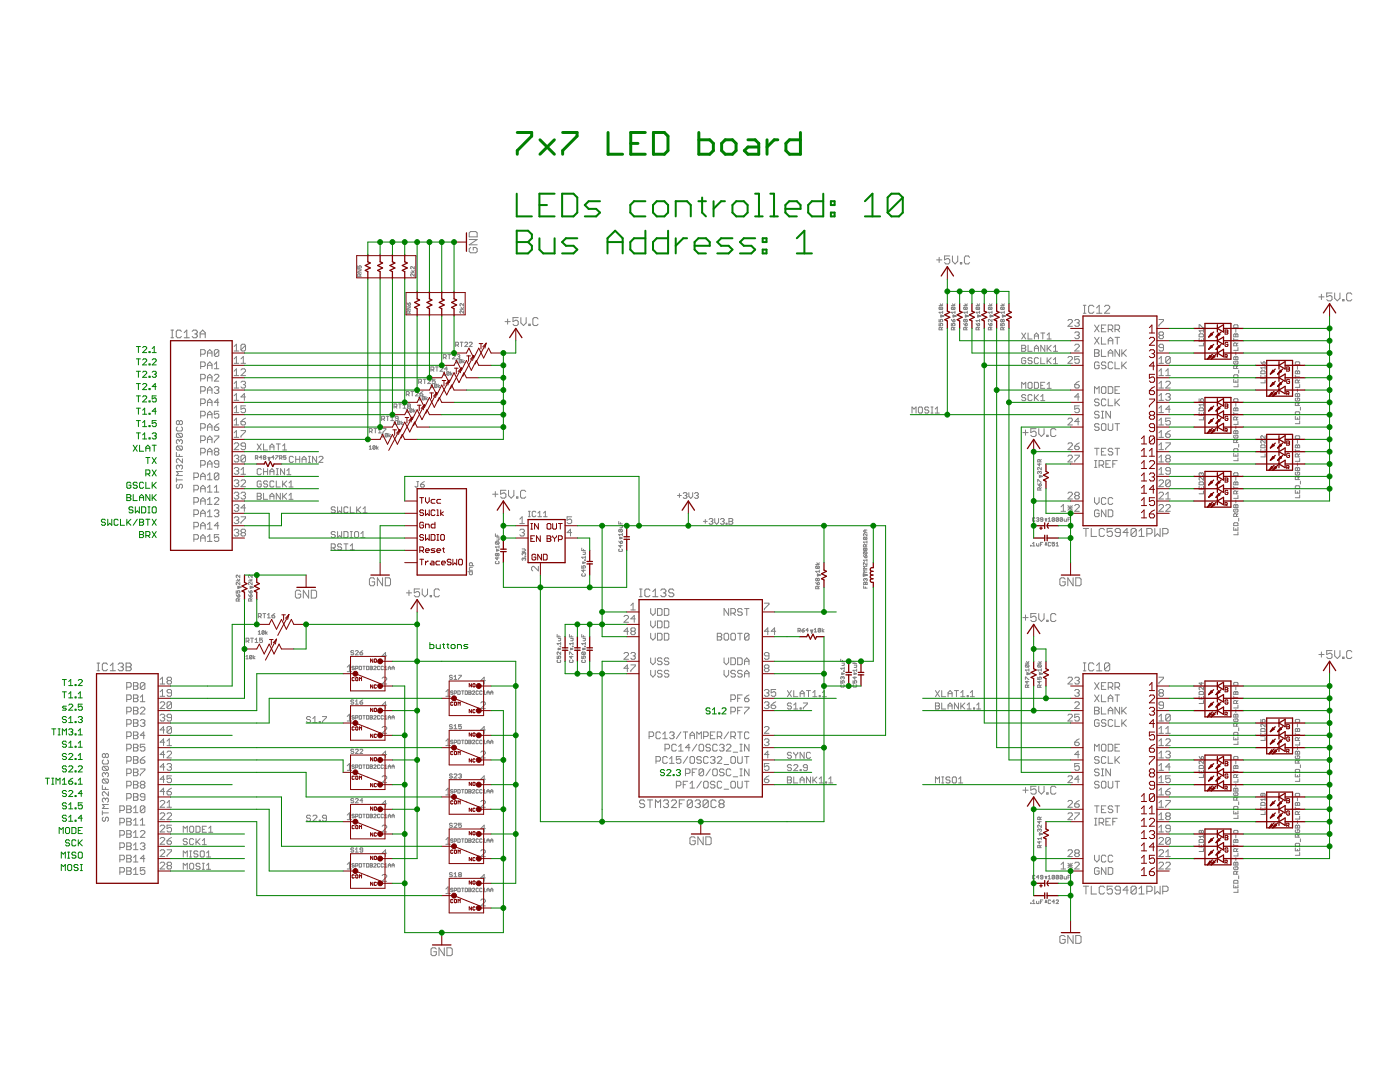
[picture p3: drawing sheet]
<svg xmlns="http://www.w3.org/2000/svg" width="279mm" height="216mm" viewBox="0 0 279 216" stroke-linecap="round" stroke-linejoin="round" font-family="sans-serif">
<g fill="none" stroke="#808080" stroke-width=".2">
<path d="M71.4 53.8h.7l-.7 .5h.7M71.4 53v.5h.3l-.1-.2 .1-.3 .4 .2-.1 .3M71.9 55.1l-.2-.5-.3 .2v.3h.7M72.1 54.6l-.2 .3M82 54.3h.7M82.2 54l.2 .3 .3-.3M82.7 53.2v.5l-.5-.5-.2 .1 .1 .4M82.7 54.6v.5l-.5-.5-.2 .2 .1 .3M93.6 47.8h1.6l-1.6 1.1h1.6M93.9 49.4l-.3 .3v.5l.3 .2h1.1l.2-.2v-.5l-.2-.3h-.6v.5M93.9 46.2h1.1l.2 .3v.8h-1.6v-.8zM186.9 51.9h1.1"/>
<path d="M187.4 51.4v1M189.5 51.1h-1v.8l.5-.3h.3l.2 .3v.5l-.2 .3h-.5l-.3-.3M190.1 51.1v1l.5 .6 .5-.6v-1M191.7 52.4h.2v.3h-.2zM193.5 51.4l-.2-.3h-.6l-.2 .3v1l.2 .3h.6l.2-.3M263.2 59.2h1M263.7 58.7v1.1M265.8 58.5h-1v.7l.5-.2h.3l.2 .2v.6l-.2 .2h-.6l-.2-.2M266.4 58.5v1l.5 .5 .5-.5v-1M267.9 59.8h.3v.2h-.3zM269.8 58.7l-.3-.2h-.5l-.2 .2v1.1l.2 .2h.5l.3-.2M40 70.7h.7l.3-.3v-.4l-.3-.2h-.7v1.3"/>
<path d="M40 73.1h.7l.3-.2v-.4l-.3-.3h-.7v1.4M40 75.6h.7l.3-.2v-.5l-.3-.2h-.7v1.4M40 78h.7l.3-.2v-.4l-.3-.2h-.7v1.3M41.4 71.1v-.9l.5-.4 .4 .4v.9M41.4 73.6v-.9l.5-.5 .4 .5v.9M41.4 76.1v-1l.5-.4 .4 .4v1M41.4 78.5v-.9l.5-.4 .4 .4v.9M41.4 70.4h.9M41.4 72.9h.9M41.4 75.4h.9M41.4 77.8h.9M42.8 74.9l.2-.2h.5l.2 .2v.2l-.9 1h.9"/>
<path d="M42.8 77.4l.2-.2h.5l.2 .2-.2 .4M42.8 72.7l.4-.5v1.4M42.8 73.6h.9M43.2 77.8h.3M43.5 77.8l.2 .2-.2 .5h-.5l-.2-.2M43.7 70l-.2-.2h-.5l-.2 .2v.9M43.7 70v.9l-.2 .2h-.5l-.2-.2M43.7 70l-.9 .9M46.7 69.1l.5-.4v1.3M46.7 71.6l.5-.5v1.4M46.7 74.1l.5-.5v1.4M46.7 76.5l.5-.4v1.3"/>
<path d="M46.7 79l.5-.5v1.4M46.7 70h.9M46.7 72.5h.9M46.7 75h.9M46.7 77.4h.9M46.7 79.9h.9M48.1 73.8l.2-.2h.5l.2 .2v.3l-.9 .9h.9M48.1 76.3l.2-.2h.5l.2 .2v.2l-.2 .3M48.1 72.5h.9M48.1 71.6l.5-.5v1.4M48.6 76.8h.2M48.8 76.8l.2 .2v.2l-.2 .2h-.5l-.2-.2"/>
<path d="M49 68.9v.9l-.2 .2h-.5l-.2-.2M49 68.9l-.2-.2h-.5l-.2 .2v.9M49 68.9l-.9 .9M49 79.2h-.9l.7-.7v1.4M81.1 78.7h.4l.2-.4-.2-.2h-.4v.9M81.2 61.2h.7l-.7 .5h.7M81.2 60.4l.4 .5M81.4 78.7l.3 .3M81.6 60.6l.2-.2 .1 .4-.3 .1zM81.7 62.5l-.1-.5-.4 .1v.4h.7M81.9 62l-.2 .3M82 78.1h.6"/>
<path d="M82.3 78.1v.9M82.9 78.3l.1-.2 .5 .2-.6 .7h.6M83.5 79.3l.3-.2v.7M83.5 79.8h.5M83.5 76.2h.5l.1-.1-.1-.4h-.5v.8M83.8 78.6h.4l.2 .2-.5 .2zM83.8 76.2l.3 .3M84.4 78.1l-.6 .5M84.5 75.7h.5M84.7 79.2l-.3-.1-.1 .6M84.7 79.2l-.1 .6-.3-.1M84.7 79.2l-.4 .5"/>
<path d="M84.8 75.7v.8M85 79.1v.7M85.3 79.3l-.3 .3 .3 .2M85.4 75.8l.1-.1 .4 .1-.5 .7h.5M86 73.8h.4l.2-.4-.2-.2h-.4v.9M86 76.9l.2-.3v.7M86 77.3h.5M86.3 73.8l.3 .3M86.8 75.7h-.5v.4l.3-.1 .2 .1-.1 .4-.4-.1M86.9 73.2h.6M87.2 76.8v.4l-.1 .1-.4-.1M87.2 76.8l-.5 .4"/>
<path d="M87.2 76.8l-.1-.2-.4 .2v.4M87.2 73.2v.9M87.4 76.6v.7M87.8 76.9l-.4 .2 .4 .2M87.8 73.4l.2-.2 .4 .2-.6 .7h.6M88.5 74.4l.2-.2v.7M88.5 74.9h.4M88.5 71.3h.4l.1-.4-.5-.1v.8M88.8 71.3l.2 .3M89.3 73.6h-.6l.5-.4v.9M89.4 70.8h.6M89.6 74.3v.5l-.1 .1-.3-.1"/>
<path d="M89.6 74.3l-.1-.1-.3 .1v.5M89.6 74.3l-.4 .5M89.7 70.8v.8M89.9 74.2v.7M90.3 74.4l-.4 .2 .4 .3M90.3 70.9l.1-.1 .5 .1-.6 .7h.6M90.9 71.9l.2-.2v.7M90.9 72.4h.5M90.9 68.9h.5l.1-.5-.1-.1h-.5v.9M91.2 70.9l.4-.1 .2 .1-.2 .3M91.2 68.9l.3 .3M91.5 71.2h.1"/>
<path d="M91.6 71.2l.2 .1-.2 .3-.4-.1M91.8 61.7h.7M91.8 68.3h.6M92 61.3l.3 .4 .2-.4M92.1 71.8l-.1-.1-.3 .1v.5M92.1 71.8v.5l-.1 .1-.3-.1M92.1 71.8l-.4 .5M92.1 68.3v.9M92.4 71.7v.7M92.5 60.6v.4l-.6-.4-.1 .1 .1 .3M92.5 62v.5l-.6-.5-.1 .1 .1 .4M92.7 71.9l-.3 .3 .3 .2"/>
<path d="M92.8 68.4l.1-.1 .4 .1-.5 .8h.5M93.6 68.4l.2-.1 .4 .1-.6 .8h.6M100.8 64.2h1M101.3 63.6v1.1M103.4 63.4h-1v.8l.5-.3h.3l.2 .3v.5l-.2 .3h-.6l-.2-.3M103.9 63.4v1l.6 .6 .5-.6v-1M105.5 64.7h.3v.3h-.3zM107.4 63.6l-.3-.2h-.5l-.3 .2v1.1l.3 .3h.5l.3-.3M187.4 63.7v.5h.4l-.2-.2 .2-.3 .3 .2-.1 .3M187.4 61h.7M187.4 64.5v.5h.4l-.2-.2 .2-.3 .3 .1-.1 .4M187.5 61.3l-.1 .1 .1 .4h.5"/>
<path d="M187.5 61.3l.6 .1-.1 .4M187.5 61.3l.5 .5M187.6 60.6l.3 .4 .2-.4M187.9 65.8v-.4l-.4-.1-.1 .5h.7M188.1 62.3h-.7l.2 .2M188.1 62.1v.4M188.1 65.3l-.2 .3M189.9 64.5v.5h.3l-.1-.4 .4-.1 .1 .1-.1 .4M189.9 61h.7M189.9 63.7l.3 .5M190 61.3l.6 .1-.1 .4M190 61.3l-.1 .3 .6 .2"/>
<path d="M190 61.3l.5 .5M190.1 60.6l.3 .4 .2-.4M190.2 63.9l.2-.2 .2 .2-.1 .3h-.3zM190.4 65.8l-.2-.5-.3 .1v.4h.7M190.6 62.3h-.7l.2 .2M190.6 62.1v.4M190.6 65.3l-.2 .3M192.3 61h.7M192.3 64.5l.4 .5M192.4 61.3l-.1 .3 .6 .2M192.4 63.7l-.1 .4 .6 .1M192.4 61.3l.6 .1-.1 .4"/>
<path d="M192.4 63.7l.6 .2-.1 .3M192.4 61.3l.5 .5M192.4 63.7l.5 .5M192.6 60.6l.2 .4 .2-.4M192.7 64.6l.2-.1 .1 .4-.3 .1zM192.8 65.8l-.1-.5-.4 .1v.4h.7M193 62.3h-.7l.3 .2M193 62.1v.4M193 65.3l-.2 .3M194.8 61h.7M194.8 64.5l.3 .5M194.9 61.3l-.1 .1 .1 .4h.5"/>
<path d="M194.9 61.3h.5l.1 .1-.1 .4M194.9 61.3l.5 .5M195 60.6l.3 .4 .2-.4M195.1 64.6l.2-.1 .2 .1-.1 .4h-.3zM195.3 65.8v-.4l-.4-.1-.1 .5h.7M195.5 62.3h-.7l.2 .2M195.5 62.1v.4M195.5 63.7v.5M195.5 65.3l-.2 .3M195.5 64h-.7l.2 .2M197.3 61h.7M197.3 64.5l.3 .5"/>
<path d="M197.4 61.3l-.1 .1 .1 .4h.4M197.4 61.3l.6 .1-.2 .4M197.4 61.3l.4 .5M197.5 60.6l.2 .4 .3-.4M197.6 64.6l.2-.1 .2 .4-.4 .1zM197.7 65.8v-.4l-.3-.1-.1 .5h.7M198 62.3h-.7l.2 .2M198 62.1v.4M198 63.7v.5l-.6-.5-.1 .2 .1 .3M198 65.3l-.3 .3M199.7 61h.7M199.7 64.5v.5h.4l-.2-.4 .4-.1 .1 .1-.1 .4"/>
<path d="M199.8 61.3l-.1 .1 .1 .4h.5M199.8 61.3l.6 .1-.1 .4M199.8 61.3l.5 .5M199.9 60.6l.3 .4 .2-.4M200.1 63.9l.1-.2 .2 .2-.1 .3-.2-.1M200.1 63.9l-.2-.2-.2 .2 .1 .3 .3-.1M200.1 63.9v.2M200.2 65.8v-.4l-.4-.1-.1 .5h.7M200.4 62.3h-.7l.2 .2M200.4 62.1v.4M200.4 65.3l-.2 .3M203.9 77.5v-1.2l.4 .4 .4-.4v1.2"/>
<path d="M203.9 68.9h.6l.2 .2-.2 .4 .2 .4-.2 .2h-.6zM203.9 69.5h.6M203.9 66.4l.8 1.2M204.7 79l-.2-.3h-.4l-.2 .3 .2 .4h.4l.2 .1-.2 .4h-.4l-.2-.1M204.7 71.6l-.2-.2h-.4l-.2 .2v.8l.2 .2h.4l.2-.2v-.4h-.4M204.7 66.4l-.8 1.2M205.2 66.4v1.2h.8M205.2 68.9v1.2h.8M205.4 76.3h.4l.2 .2v.8l-.2 .2h-.4l-.2-.2v-.8zM206 79l-.2-.3h-.4l-.2 .3v.8l.2 .1h.4l.2-.1M206 71.6l-.2-.2h-.4l-.2 .2 .2 .4h.4l.2 .2-.2 .4h-.4l-.2-.2M206.4 76.3h.7l.1 .2v.8l-.1 .2h-.7z"/>
<path d="M206.4 70.1v-.8l.4-.4 .4 .4v.8M206.4 67.6v-.8l.4-.4 .4 .4v.8M206.4 78.7v1.2M206.4 69.5h.8M206.4 67.1h.8M206.7 79.4l.5 .5M207.2 71.6l-.1-.2h-.4l-.3 .2v.8l.3 .2h.4l.1-.2M207.2 78.7l-.8 .8M207.7 79.9h.8M207.7 79.1l.4-.4v1.2M207.7 71.4v1.2h.8M207.7 76.9h.4"/>
<path d="M207.7 66.4h.8M208.1 66.4v1.2M208.5 76.3h-.8v1.2h.8M208.5 68.9v1.2l-.8-1.2v1.2M209 66.8l.4-.4v1.2M209 76.7l.4-.4v1.2M209 77.5h.8M209 68.9v1.2M209 71.4v1.2M209 67.6h.8M209.2 72l.6 .6M209.2 69.5l.6 .6"/>
<path d="M209.8 68.9l-.8 .8M209.8 71.4l-.8 .8M210.2 72.6h.9M210.2 71.8l.5-.4v1.2M210.2 69.3l.5-.4v1.2M210.2 70.1h.9M213.1 71.4l.2-.3h.5l.2 .3v.2l-.9 .9h.9M213.1 64l.2-.2h.5l.2 .2v.2l-.9 .9h.9M214.5 68.9l.2-.2h.5l.2 .2v.2l-.9 .9h.9M214.5 76.8h.7l.2 .2v.2l-.2 .2h-.5l-.2-.2zM214.5 64l.2-.2h.5l.2 .2v.2l-.2 .2M214.5 66.4l.2-.2h.5l.2 .2v.3l-.2 .2"/>
<path d="M214.9 66.9h.3M214.9 64.4h.3M215.2 66.9l.2 .2v.3l-.2 .2h-.5l-.2-.2M215.2 64.4l.2 .3v.2l-.2 .2h-.5l-.2-.2M215.4 71.1h-.9v.7l.4-.2 .5 .2v.5l-.2 .2h-.5l-.2-.2M215.4 79.2h-.9l.7-.7v1.4M215.4 76.1l-.5 .2-.4 .5M216.2 62.5h.5M216.2 60.9h.5M216.5 60.9v1.6M218.3 61.2l-.3-.3h-.5l-.2 .3v1l.2 .3h.5l.3-.3M218.4 69.8h.7l.3 .2-.3 .4 .3 .5-.3 .2h-.7z"/>
<path d="M218.4 70.4h.7M218.4 78.5v-1.3l.5 .4 .5-.4v1.3M218.4 64.9l1 1.3M218.4 67.3l1 1.4M218.8 62.5h1.1M218.8 61.4l.6-.5v1.6M219.4 72.5l-.3-.3h-.4l-.3 .3v.9l.3 .2h.4l.3-.2v-.5h-.5M219.4 79.8l-.3-.2h-.4l-.3 .2 .3 .5h.4l.3 .2-.3 .5h-.4l-.3-.3M219.4 64.9l-1 1.3M219.4 67.3l-1 1.4M219.8 77.4l.2-.2h.5l.2 .2v.9l-.2 .2h-.5l-.2-.2zM219.8 69.8v1.3h.9"/>
<path d="M219.8 67.3v1.4h.9M219.8 65.5h.5M220.4 61.2l.3-.3h.5l.3 .3v.2l-1.1 1.1h1.1M220.7 72.5l-.2-.3h-.5l-.2 .5 .2 .2h.5l.2 .5-.2 .2h-.5l-.2-.2M220.7 79.8l-.2-.2h-.5l-.2 .2v.9l.2 .3h.5l.2-.3M220.7 64.9h-.9v1.3h.9M221.2 77.2h.6l.3 .2v.9l-.3 .2h-.6zM221.2 70.4h.9M221.2 79.6v1.4h.9M221.2 71.1v-.9l.4-.4 .5 .4v.9M221.2 65.7h.6l.3-.2v-.4l-.3-.2h-.6v1.3M221.2 68.7v-.9l.4-.5 .5 .5v.9"/>
<path d="M221.2 68h.9M221.6 65.7l.5 .5M222.1 72.5l-.3-.3h-.4l-.2 .3v.9l.2 .2h.4l.3-.2M222.5 72.2v1.4h.9M222.5 77.8h.5M222.5 65.7h.7l.2-.2v-.4l-.2-.2h-.7v1.3M222.5 79.6v1.4M222.5 67.3h.9M223 67.3v1.4M223 65.7l.4 .5M223.4 77.2h-.9v1.3h.9M223.4 69.8v1.3l-.9-1.3v1.3"/>
<path d="M223.4 79.6l-.9 .9M223.9 69.8v1.3M223.9 72.2v1.4M224.1 70.4l.7 .7M224.1 72.9l.7 .7M224.8 72.2l-.9 .9M224.8 69.8l-.9 .9M231.3 72.5h.9M231.3 75h.9M231.3 77.4h.9M231.3 79.9h.9M231.3 71.6l.5-.5v1.4"/>
<path d="M231.3 63.8h.9v.2l-.9 .9v.2M231.3 74.1l.5-.5v1.4M231.3 76.5l.5-.4v1.3M231.3 79l.5-.5v1.4M231.5 66.9l-.2-.2v-.3l.2-.2h.5l.2 .2v.3l-.2 .2M231.5 66.9l-.2 .2v.3l.2 .2h.5l.2-.2v-.3l-.2-.2M231.5 66.9h.5M232.2 69.4h-.7l-.2-.3 .2-.4h.5l.2 .2v.9l-.2 .2h-.5l-.2-.2M232.6 78.8l.3-.3h.4l.3 .3-.3 .4M232.6 75h1M232.6 76.3l.3-.2h.4l.3 .2v.2l-1 .9h1M232.6 74.1l.5-.5v1.4"/>
<path d="M233.1 79.2h.2M233.3 79.2l.3 .2-.3 .5h-.4l-.3-.2M233.6 71.4l-.3-.3h-.4l-.3 .3v.9M233.6 71.4v.9l-.3 .2h-.4l-.3-.2M233.6 71.4l-1 .9M239.3 79.6v.6h.5l-.2-.3 .2-.3 .4 .1-.2 .5M239.3 66.8l.2-.2h.5l.2 .2v.4h-.9zM239.3 65.4v-.6l.9 .6M239.3 67.5v.6h.9v-.6M239.8 67.8v.3M240.2 68.4v.6h-.9M240.2 65.7v.6"/>
<path d="M240.2 66h-.9l.3 .3M246.2 71.3l.7-.1 .2 .5h-.9zM246.2 75.7v.6h.9v-.6M246.2 79.7l.2-.1h.5l.2 .6h-.9zM246.2 67.5v.6M246.2 67.8h.9M246.4 64.8h.5l.2 .6h-.9v-.4zM246.4 66.6l.2 .2 .3-.2 .2 .6h-.9v-.4zM246.4 72.1l-.2 .1 .2 .4h.5l.2-.1-.2-.4h-.3v.2M246.4 74.8h.5l.2 .6h-.9v-.5zM246.6 65.7v.6M246.6 66.8v.4"/>
<path d="M246.6 70.3v.5M246.6 71.3v.4M246.6 76v.3M246.8 69v-.4l-.4-.2-.2 .2v.4h.9M246.8 73.5v-.4l-.4-.1-.2 .1v.4h.9M247.1 76.6v.6h-.9M247.1 69.3v.6h-.9M247.1 73l-.3 .3M247.1 68.4l-.3 .3M247.2 73.9v.5M251.6 74.9v.6h.9v-.6M251.6 72.2l.5 .6"/>
<path d="M251.8 74h.5l.2 .1v.5h-.9zM252.1 72.3l.1-.1 .3 .1-.2 .5h-.2zM252.1 75.2v.3M252.5 75.8v.6h-.9M252.5 73.1v.6M252.5 73.4h-.9l.3 .3M258.5 72.3l.7-.1 .2 .1v.5h-.9zM258.5 74.9v.6M258.5 75.2h.9M258.7 74l.2 .1 .3-.1 .2 .1v.5h-.9v-.5zM258.7 78.5l.2 .2 .3-.2 .2 .2v.4h-.9v-.4zM258.7 79.4l-.2 .2 .2 .4 .7-.1-.2-.5h-.3v.3"/>
<path d="M258.9 73.1v.6M258.9 74.1v.5M258.9 77.6v.6M258.9 78.7v.4M259.1 76.4v-.4l-.4-.2-.2 .2v.4h.9M259.4 76.7v.6h-.9M259.4 75.8l-.3 .3M35.2 90.3v.8h1.2M35.2 95.4v.8M35.2 95.8h1.2M35.4 96.6l-.2 .2v.4l.2 .2 .4-.2v-.4l.2-.2 .4 .2v.4l-.2 .2M35.4 85.2l-.2 .2v.4l.2 .2h.8l.2-.2v-.4l-.2-.2"/>
<path d="M35.4 86.5l-.2 .2v.4l.2 .2h.8M35.4 89l-.2 .2v.4l.2 .2h.8M35.4 86.5h.8l.2 .2v.4l-.2 .2M35.4 89h.8l.2 .2v.4l-.2 .2M35.4 89l.8 .8M35.4 86.5l.8 .8M35.8 84.1l-.2-.2-.4 .2v.4l.2 .2 .4-.2M35.8 87.9l-.2-.2-.4 .2v.4l.2 .2M35.8 93l-.2-.2-.4 .2v.4l.2 .2M35.8 84.1v.4M35.8 87.9v.2M35.8 90.7v.4"/>
<path d="M35.8 93v.2M35.8 84.1l.2-.2 .4 .2v.4l-.2 .2-.4-.2M35.8 87.9l.2-.2 .4 .2v.4l-.2 .2M35.8 93l.2-.2 .4 .2v.4l-.2 .2M36.4 91.5v.9l-.8-.9-.4 .3v.4l.2 .2M36.4 94.1h-1.2l.4 .4-.4 .4h1.2M38.7 95.3h.7l.2-.2v-.5l-.2-.2h-.7v1.3M38.7 97.7h.7l.2-.2v-.4l-.2-.3h-.7v1.4M40 92.8h.7l.3-.2v-.5l-.3-.2h-.7v1.4M40 85.4h.7l.3-.2v-.4l-.3-.3h-.7v1.4M40 97.5h1M40 80.5h.7l.3-.2v-.5l-.3-.2h-.7v1.4"/>
<path d="M40 83h.7l.3-.3v-.4l-.3-.2h-.7v1.3M40 87.9h.7l.3-.2v-.5l-.3-.2h-.7v1.3M40 90.4h.7l.3-.3v-.4l-.3-.2h-.7v1.3M40 95.7v-.9l.5-.4 .5 .4v.9M40 98.2v-.9l.5-.5 .5 .5v.9M40 95.1h1M40 100h1M41.4 95.7h.9M41.4 92.6h.9M41.4 82.7h.9M41.4 90.1h.9M41.4 81v-.9l.5-.5 .4 .5v.9"/>
<path d="M41.4 83.4v-.9l.5-.4 .4 .4v.9M41.4 85.9v-.9l.5-.5 .4 .5v.9M41.4 88.3v-.9l.5-.4 .4 .4v.9M41.4 90.8v-.9l.5-.4 .4 .4v.9M41.4 93.3v-.9l.5-.5 .4 .5v.9M41.4 80.3h.9M41.4 85.2h.9M41.4 87.7h.9M41.4 94.8l.5-.4v1.3M41.4 97.3l.5-.5v1.4M41.4 99.7l.5-.4v1.3M41.4 98.2h.9"/>
<path d="M42.8 85.2h.7l.2 .2v.3l-.2 .2h-.5l-.2-.2zM42.8 87h.9v.2l-.9 .9v.2M42.8 99.5l.2-.2h.5l.2 .2v.2l-.9 .9h.9M42.8 97.3l.4-.5v1.4M42.8 98.2h.9M43 90.1h.5M43 90.1l-.2-.2 .2-.4h.5l.2 .2-.2 .4M43 90.1l-.2 .3 .2 .4h.5l.2-.2-.2-.5M43.7 94.6v.9l-.2 .2h-.5l-.2-.2M43.7 92.6h-.7l-.2-.2 .2-.5h.5l.2 .2v.9l-.2 .3h-.5l-.2-.3M43.7 82.1h-.9v.6l.4-.2h.3l.2 .2v.5l-.2 .2h-.5l-.2-.2M43.7 94.6l-.2-.2h-.5l-.2 .2v.9"/>
<path d="M43.7 80.3h-.9l.7-.7v1.4M43.7 84.5l-.5 .3-.4 .4M43.7 94.6l-.9 .9M46.7 96l.3-.2h.4l.2 .2v.2l-.2 .2M46.7 87.3h.9M46.7 93.5l.3-.2h.4l.2 .2v.2l-.2 .3M46.7 81.4l.5-.4v1.3M46.7 83.9l.5-.5v1.4M46.7 86.4l.5-.5v1.4M46.7 82.3h.9M46.7 84.8h.9M46.7 91.1l.3-.3h.4l.2 .3v.2l-.2 .2"/>
<path d="M46.7 88.6l.3-.2h.4l.2 .2v.2l-.9 .9h.9M46.7 98.4l.3-.2h.4l.2 .2-.2 .5M47.2 98.9h.2M47.2 91.5h.2M47.2 94h.2M47.2 96.4h.2M47.4 91.5l.2 .2v.3l-.2 .2h-.4l-.3-.2M47.4 94l.2 .2v.2l-.2 .2h-.4l-.3-.2M47.4 96.4l.2 .2v.3l-.2 .2h-.4l-.3-.2M47.4 98.9l.2 .2-.2 .5h-.4l-.3-.3M48.1 96l.2-.2h.5l.2 .2v.2l-.9 .9h.9M48.1 85.9h.9v.2l-.9 .9v.3"/>
<path d="M48.1 84.1h.7l.2 .2v.3l-.2 .2h-.5l-.2-.2zM48.1 98.4l.2-.2h.5l.2 .2-.2 .5M48.1 93.7l.5-.4v1.3M48.1 94.6h.9M48.6 98.9h.2M48.8 98.9l.2 .2-.2 .5h-.5l-.2-.3M49 81h-.9v.7l.5-.3 .4 .3v.4l-.2 .2h-.5l-.2-.2M49 89h-.7l-.2-.2 .2-.4h.5l.2 .2v.9l-.2 .2h-.5l-.2-.2M49 91.1l-.2-.3h-.5l-.2 .3v.9M49 91.1v.9l-.2 .2h-.5l-.2-.2M49 83.4l-.9 .7M49 91.1l-.9 .9"/>
<path d="M51 91.4l.5-.1-.2-.4h-.3v.8M51.2 91.4l.3 .3M51.3 98.4h.6l.2 .2-.2 .4 .2 .4-.2 .2h-.6zM51.3 99h.6M51.3 88.6l.8 1.2M52.1 96.2l-.2-.2h-.4l-.2 .2v.8l.2 .2h.4l.2-.2v-.4h-.4M52.1 93.7l-.2-.2h-.4l-.2 .2v.8l.2 .2h.4l.2-.2M52.1 88.6l-.8 1.2M52.2 91.3h-.4l.3-.4v.8M52.6 94.1h.8M52.6 88.6v1.2h.8M52.6 93.5v1.2"/>
<path d="M52.6 98.4v1.2h.8M52.7 91.3h.2M52.7 91.3l-.1-.1 .1-.3 .3 .2-.1 .2M52.7 91.3l-.1 .1 .1 .3 .3-.2-.1-.2M53.4 96.2l-.2-.2h-.4l-.2 .2 .2 .4h.4l.2 .2-.2 .4h-.4l-.2-.2M53.4 93.5v1.2M53.9 94.1h.8M53.9 89.8v-.8l.4-.4 .4 .4v.8M53.9 94.7v-.8l.4-.4 .4 .4v.8M53.9 99.6v-.8l.4-.4 .4 .4v.8M53.9 99h.8M53.9 89.2h.8"/>
<path d="M54.7 96.2l-.2-.2h-.4l-.2 .2v.8l.2 .2h.4l.2-.2M54.7 91.3h-.5l.4-.4v.8M55 90.9h.5l-.5 .8M55.1 96v1.2h.8M55.1 93.5h.4M55.1 94.7h.4M55.1 88.6h.8M55.4 93.5v1.2M55.5 88.6v1.2M55.8 91.4l.5-.1-.1-.4h-.4v.8M55.9 98.4v1.2l-.8-1.2v1.2M56 91.4l.3 .3"/>
<path d="M56.4 89.8h.8M56.4 96v1.2M56.4 98.4v1.2M56.4 89l.4-.4v1.2M56.6 96.6l.6 .6M56.6 99l.6 .6M56.8 93.5v1.2l-.8-1.2v1.2M57.1 90.9h-.5v.4l.2-.1 .3 .1-.1 .4-.4-.2M57.2 96l-.8 .8M57.2 98.4l-.8 .8M57.3 94.7h.8M57.3 93.9l.4-.4v1.2"/>
<path d="M57.7 97.2h.8M57.7 96.4l.4-.4v1.2M57.7 98.8l.4-.4v1.2M57.7 99.6h.8M58.5 91.2l-.2-.1h-.4l-.2 .1v.9l.2 .2h.4l.2-.2M59 91.7h.8M59 91.1v1.2M59.8 91.1v1.2M60.3 91.7h.8M60.3 92.3v-.8l.4-.4 .4 .4v.8M61.6 91.1h.4M61.6 92.3h.4"/>
<path d="M61.7 91.1v1.2M63.2 91.1v1.2l-.8-1.2v1.2M63.6 91.2l.3-.1h.4l.2 .1v.3l-.9 .8h.9M73.7 89.2l.2-.3v.7M73.7 89.6h.4M73.7 86.1h.4l.2-.2-.2-.4h-.4v.9M74 86.1l.3 .3M74.6 85.5h.6M74.9 89.1l-.1 .5-.4-.1M74.9 89.1l-.4-.2-.1 .6M74.9 89.1l-.5 .4M74.9 85.5v.9"/>
<path d="M75.1 88.9v.7M75.5 89.2l-.4 .2 .4 .2M75.5 85.8l.3-.3v.9M75.5 86.4h.6M76.2 86.7l.2-.2v.7M76.2 87.2h.4M76.2 83.6h.4l.2-.4-.2-.1h-.4v.8M76.4 85.5h.6l-.6 .9M76.5 83.6l.3 .3M77.1 83.1h.5M77.3 86.6l-.1-.1-.3 .1v.5M77.3 86.6v.5l-.1 .1-.3-.1"/>
<path d="M77.3 86.6l-.4 .5M77.4 83.1v.8M77.6 86.5v.7M78 86.7l-.4 .3 .4 .2M78 83.9h.5M78 83.3l.3-.2v.8M78.6 84.7h.5M78.6 84.3l.2-.3v.7M78.6 81.2h.5l.1-.5-.6-.1v.8M78.9 81.2l.3 .2M79.5 83.5h-.5l-.1-.2 .1-.2 .5 .1v.6l-.2 .1-.4-.1M79.5 80.6h.6"/>
<path d="M79.8 84.1v.5l-.1 .1-.4-.1M79.8 84.1l-.5 .5M79.8 84.1l-.1-.1-.4 .1v.5M79.8 80.6v.8M80.1 84v.7M80.4 84.3l-.3 .2 .3 .2M80.4 81.4h.6M80.4 80.9l.3-.3v.8M81.1 81.8l.2-.2v.7M81.1 82.3h.4M81.5 81l-.2-.1 .2-.3 .4 .1-.1 .3M81.5 81l-.2 .2 .2 .2 .4-.1-.1-.3"/>
<path d="M81.5 81h.3M82.3 81.7l-.2-.1-.3 .1v.4M82.3 81.7v.4l-.2 .2-.3-.2M82.3 81.7l-.5 .4M82.5 81.6v.7M82.9 81.8l-.4 .2 .4 .3M83.2 96.1h.3M83.4 96.1v.9l-.2 .2-.4-.2M83.9 96.6h.6l.2 .4-.2 .2h-.4l-.2-.2zM84.7 96.1l-.8 .5M98.3 98.6h1.1M98.8 98.1v1"/>
<path d="M101 97.8h-1.1v.8l.5-.2h.3l.3 .2v.5l-.3 .3h-.5l-.3-.3M101.5 97.8v1.1l.5 .5 .6-.5v-1.1M103.1 99.1h.3v.3h-.3zM104.9 98.1l-.2-.3h-.6l-.2 .3v1l.2 .3h.6l.2-.3M135.2 98.9h.8M135.6 98.5v.8M136.4 98.5l.1-.2h.4l.2 .2-.2 .4M136.7 98.9h.2M136.9 98.9l.2 .2-.2 .3h-.4l-.1-.1M137.5 98.3v.8l.4 .3 .3-.3v-.8M138.6 98.5l.2-.2h.4l.2 .2-.2 .4M139 98.9h.2"/>
<path d="M139.2 98.9l.2 .2-.2 .3h-.4l-.2-.1M182 82.4v-1.2l.4 .4 .4-.4v1.2M183.5 81.2h.4l.2 .2v.8l-.2 .2h-.4l-.2-.2v-.8zM185.4 81.4l-.3-.2h-.4l-.1 .2 .1 .4h.4l.3 .2-.3 .4h-.4l-.1-.2M185.8 81.2h.4M185.8 82.4h.4M186 81.2v1.2M186.6 82.4h.9M186.6 81.6l.4-.4v1.2M204.1 86.3h1.1M204.7 85.8v1M206.8 85.5h-1.1v.8l.5-.3h.3l.3 .3v.5l-.3 .3h-.5l-.3-.3"/>
<path d="M207.1 96.2v-.5l.7 .5M207.1 96.5l.4 .5M207.3 85.5v1.1l.5 .5 .6-.5v-1.1M207.5 94.2l-.2-.1-.2 .1 .1 .4M207.5 94.2l.1-.1 .2 .1-.1 .4M207.5 92.5v.5l-.4-.4h.7M207.5 94.2v.1M207.6 92.2v-.4l-.4-.1-.1 .5h.7M207.6 97.8v-.4l-.4-.1-.1 .5h.7M207.6 96.5l.2 .1-.1 .4h-.2zM207.8 93.3v.4l-.5-.4-.2 .1 .1 .3M207.8 91.7l-.2 .2"/>
<path d="M207.8 97.3l-.2 .3M208.9 86.8h.3v.3h-.3zM210.7 85.8l-.2-.3h-.5l-.3 .3v1l.3 .3h.5l.2-.3M213.1 83.7l.2-.3h.5l.2 .3v.2l-.9 .9h.9M213.1 91.1l.2-.3h.5l.2 .3v.2l-.9 .9h.9M213.1 88.6l.2-.2h.5l.2 .2v.2l-.9 .9h.9M213.1 98.4l.2-.2h.5l.2 .2v.3l-.9 .9h.9M214.5 89h.7l.2 .5-.2 .2h-.5l-.2-.2zM214.5 90.8h.9v.3l-.9 .9v.2M214.7 98.9h.5M214.7 98.9l-.2-.2 .2-.5h.5l.2 .2-.2 .5M214.7 98.9l-.2 .2 .2 .5h.5l.2-.3-.2-.4"/>
<path d="M215.4 81h-.9v.7l.7-.3 .2 .3v.4l-.2 .2h-.5l-.2-.2M215.4 84.1h-.9l.7-.7v1.4M215.4 88.4l-.9 .6M218.4 91.9h.5M218.4 89.5h1M218.4 93.3h.5M218.4 99.3v.9l.5 .4 .5-.4v-.9M218.7 91.9v1.4M218.9 89.5v1.3M219.4 92.8h.6l.3-.2v-.5l-.3-.2h-.6v1.4M219.4 84.8l-.3-.3h-.4l-.3 .3v.2l.3 .2h.4l.3 .2v.3l-.3 .2h-.4l-.3-.2M219.4 82.3l-.3-.2h-.4l-.3 .2v.2l.3 .2h.4l.3 .3v.2l-.3 .2h-.4l-.3-.2"/>
<path d="M219.8 90.1h.5M219.8 82.1h.5M219.8 83.4h.5M219.8 92.8l.5 .5M220 84.5h.5l.2 .3v.9l-.2 .2h-.5l-.2-.2v-.9zM220 82.1v1.3M220.7 92.6h.5M220.7 89.5h-.9v1.3h.9M220.7 99.5l-.2-.2h-.5l-.2 .2v.9l.2 .2h.5l.2-.2M221.2 84.5v1.2l.2 .2h.4l.3-.2v-1.2M221.6 91.9h-.9v1.4h.9M221.6 82.1v1.3l-.9-1.3v1.3"/>
<path d="M222.1 92.6h.4M222.1 89.7l-.3-.2h-.4l-.2 .4 .2 .2h.4l.3 .5-.3 .2h-.4l-.2-.2M222.1 99.5l-.3-.2h-.4l-.2 .2v.9l.2 .2h.4l.3-.2M222.5 84.5h.9M222.5 89.5h.9M222.8 80.3l.6 .7M223 91.9h-.9v1.4M223 84.5v1.4M223 89.5v1.3M231.3 96l.2-.2h.5l.2 .2v.2l-.9 .9h.9M231.3 87.3h.9M231.3 81.4l.5-.4v1.3"/>
<path d="M231.3 83.9l.5-.5v1.4M231.3 82.3h.9M231.3 84.8h.9M231.3 89.7h.9M231.3 92.2h.9M231.3 94.6h.9M231.3 98.4l.2-.2h.5l.2 .2v.3l-.9 .9h.9M231.3 86.4l.5-.5v1.4M231.3 88.8l.5-.4v1.3M231.3 91.3l.5-.5v1.4M231.3 93.7l.5-.4v1.3M232.6 86.6h.7l.3 .2v.2l-.3 .3h-.4l-.3-.3z"/>
<path d="M232.6 88.4h1v.2l-1 .9v.2M232.6 99.6h1M232.6 98.7l.5-.5v1.4M232.9 91.5l-.3-.2v-.2l.3-.3h.4l.3 .3v.2l-.3 .2M232.9 91.5h.4M232.9 91.5l-.3 .2v.3l.3 .2h.4l.3-.2v-.3l-.3-.2M233.6 96l-.3-.2h-.4l-.3 .2v.9M233.6 83.4h-1v.7l.5-.2 .5 .2v.5l-.3 .2h-.4l-.3-.2M233.6 94h-.7l-.3-.3v-.2l.3-.2h.4l.3 .2v.9l-.3 .2h-.4l-.3-.2M233.6 96l-1 .9M233.6 96v.9l-.3 .2h-.4l-.3-.2M233.6 81.7h-1l.7-.7v1.3"/>
<path d="M233.6 85.9l-1 .7M239.3 81.5l.2-.1h.5l.2 .1v.5h-.9zM239.3 96.3l.7-.1 .2 .1v.4h-.9zM239.3 82.3v.6h.9v-.6M239.3 97v.6h.9v-.6M239.8 94.5l-.2-.2-.3 .2 .2 .4M239.8 94.5l.1-.2 .3 .2-.2 .4M239.8 82.6v.3M239.8 94.5v.1M239.8 97.3v.3M240.2 83.2v.6h-.9M240.2 98v.5h-.9"/>
<path d="M240.2 80.5v.5M240.2 95.2v.6l-.7-.6-.2 .2 .2 .4M240.2 80.8h-.9l.3 .2M246.2 86.1l.2-.2 .2 .2 .3-.2 .2 .6h-.9zM246.2 81.5l.2-.1 .2 .1 .3-.1 .2 .6h-.9zM246.2 90.4v.6h.9v-.6M246.2 96.3l.7-.1 .2 .5h-.9zM246.2 82.3v.6M246.2 97v.6M246.2 82.6h.9M246.2 97.3h.9M246.4 94.3h.5l.2 .6h-.9v-.4z"/>
<path d="M246.4 86.8l-.2 .2 .2 .4h.5l.2-.2-.2-.4h-.3v.3M246.4 89.5h.5l.2 .6h-.9v-.4zM246.6 80.5v.5M246.6 81.5v.5M246.6 85v.6M246.6 86.1v.4M246.6 90.7v.3M246.6 95.2v.6M246.6 96.3v.4M246.6 99.8v.6M246.8 88.3v-.4l-.4-.2-.2 .2v.4h.9M246.8 83.8v-.5l-.2-.1-.4 .1v.5h.9"/>
<path d="M246.8 98.5v-.4l-.4-.1-.2 .1v.4h.9M247.1 98.9v.5h-.9M247.1 84.1v.6h-.9M247.1 91.4v.5h-.9M247.1 87.7l-.3 .3M247.1 83.2l-.3 .3M247.1 98l-.3 .3M247.2 88.6v.6M251.6 89.7v.6h.9v-.6M251.8 88.8h.5l.2 .1v.4h-.9zM252.1 90v.3M252.5 90.6v.6h-.9"/>
<path d="M252.5 87v.5l-.7-.5-.2 .1 .2 .4M252.5 87.9v.5l-.7-.5-.2 .1 .2 .4M258.5 93.5l.2-.2 .2 .2 .3-.2 .2 .2v.4h-.9zM258.5 82.3l.7-.1 .2 .1v.4h-.9zM258.5 83.1v.6h.9v-.6M258.5 87.1l.2-.1h.5l.2 .1v.4h-.9zM258.5 88.9l.2-.1 .2 .1 .3-.1 .2 .1v.4h-.9zM258.5 97.8v.6h.9v-.6M258.5 89.7v.6M258.5 90h.9M258.7 94.2l-.2 .1 .2 .5h.5l.2-.2-.2-.4h-.3v.3M258.7 96.9h.5l.2 .2v.4h-.9v-.4z"/>
<path d="M258.9 83.4v.3M258.9 87.9v.5M258.9 88.9v.4M258.9 92.4v.6M258.9 93.5v.4M258.9 98.1v.3M259.1 80.9v-.4l-.4-.2-.2 .2v.4h.9M259.1 91.2v-.5l-.4-.1-.2 .1v.5h.9M259.1 95.7v-.5l-.4-.1-.2 .1v.5h.9M259.4 84v.5h-.9M259.4 91.5v.6h-.9M259.4 98.7v.6h-.9"/>
<path d="M259.4 80.3l-.3 .3M259.4 95.1l-.3 .3M259.4 90.6l-.3 .3M259.5 81.3v.5M259.5 96v.6M38.7 107.6h.7l.2-.2v-.5l-.2-.2h-.7v1.3M38.7 100.2h.7l.2-.2v-.5l-.2-.2h-.7v1.3M38.7 102.7h.7l.2-.3v-.4l-.2-.3h-.7v1.4M38.7 105.1h.7l.2-.2v-.5l-.2-.2h-.7v1.4M40 100.6v-.9l.5-.4 .5 .4v.9M40 103.1v-.9l.5-.5 .5 .5v.9M40 105.6v-.9l.5-.5 .5 .5v.9"/>
<path d="M40 108v-.9l.5-.4 .5 .4v.9M40 102.4h1M40 104.9h1M40 107.4h1M41.4 103.1h.9M41.4 102.2l.5-.5v1.4M41.4 104.7l.5-.5v1.4M41.4 107.1l.5-.4v1.3M41.4 100.6h.9M41.4 105.6h.9M41.4 108h.9M42.8 102l.2-.3h.5l.2 .3v.2l-.2 .2"/>
<path d="M43.2 102.4h.3M43.5 102.4l.2 .3v.2l-.2 .2h-.5l-.2-.2M43.7 106.7h-.9v.7l.4-.3h.3l.2 .3v.4l-.2 .2h-.5l-.2-.2M43.7 104.9h-.9l.7-.7v1.4M46.7 105.8l.3-.2h.4l.2 .2v.2l-.2 .3M46.7 100.9l.3-.2h.4l.2 .2v.2l-.2 .2M46.7 103.4l.3-.3h.4l.2 .3v.2l-.2 .2M47.1 117.9v.4h.4l-.1-.2 .1-.2 .4 .1-.2 .3M47.1 115.9h.8M47.1 118.7l.4 .4M47.2 101.3h.2M47.2 103.8h.2"/>
<path d="M47.2 106.3h.2M47.4 115.5l.2 .4 .3-.4M47.4 101.3l.2 .3v.2l-.2 .2h-.4l-.3-.2M47.4 103.8l.2 .2v.3l-.2 .2h-.4l-.3-.2M47.4 106.3l.2 .2v.2l-.2 .3h-.4l-.3-.3M47.5 118.8l.1-.1 .3 .1-.2 .3h-.2zM47.6 119.9l-.1-.4-.4 .1v.3h.8M47.9 114.8v.4l-.6-.4-.2 .1 .2 .3M47.9 116.2v.5l-.5-.5-.3 .1 .2 .4M47.9 119.5l-.3 .2M48.1 103.1h.9v.3l-.9 .9v.2M48.3 106.3l-.2-.3v-.2l.2-.2h.5l.2 .2v.2l-.2 .3"/>
<path d="M48.3 106.3l-.2 .2v.2l.2 .3h.5l.2-.3v-.2l-.2-.2M48.3 106.3h.5M49 101.3h-.9l.7-.6v1.3M49.6 115.9h.7M49.6 118.7l.4 .4M49.6 117.9l.4 .4M49.8 115.5l.3 .4 .2-.4M50 118l.1-.1 .2 .1-.1 .3h-.2zM50 118.8l.1-.1 .2 .1-.1 .3h-.2zM50.1 119.9l-.1-.4-.4 .1v.3h.7M50.3 114.8v.4l-.6-.4-.1 .1 .1 .3M50.3 116.2v.5l-.5-.5-.2 .1 .1 .4"/>
<path d="M50.3 119.5l-.2 .2M60 118l-.3-.2h-.5l-.3 .2v1.1l.3 .2h.5l.3-.2v-.5h-.5M61.6 117.8v1.5l-1.1-1.5v1.5M62.1 117.8h.8l.3 .2v1.1l-.3 .2h-.8zM66.1 109.3h.6l.2-.2v-.4l-.2-.2h-.6v1.2M66.5 109.3l.4 .4M66.9 106.3l-.2-.2h-.4l-.2 .4 .2 .2h.4l.2 .4-.2 .2h-.4l-.2-.2M66.9 101.3l-.2-.2h-.4l-.2 .4 .2 .2h.4l.2 .5-.2 .1h-.4l-.2-.1M67.4 101.1v1.2l.4-.4 .4 .4v-1.2M67.4 106.1v1.2l.4-.4 .4 .4v-1.2M68.2 108.7l-.2-.2h-.4l-.2 .4 .2 .2h.4l.2 .4-.2 .2h-.4l-.2-.2M68.6 106.1h.6l.2 .2v.8l-.2 .2h-.6z"/>
<path d="M68.6 108.5h.8M69 108.5v1.2M69.4 101.3l-.2-.2h-.4l-.2 .2v.9l.2 .1h.4l.2-.1M69.9 109.7h.8M69.9 108.9l.4-.4v1.2M69.9 106.1h.4M69.9 107.3h.4M69.9 101.1v1.2h.8M70.1 106.1v1.2M70.8 106.3l.2-.2h.4l.2 .2v.8l-.2 .2h-.4l-.2-.2zM71.2 101.1v1.2M71.4 101.7l.6 .6"/>
<path d="M72 101.1l-.8 .8M72 106.5l.4-.4v1.2M72 107.3h.8M72.5 102.3h.8M72.5 101.5l.4-.4v1.2M74.8 115.6l-.3-.3h-.5l-.3 .3v1l.3 .3h.5l.3-.3v-.5h-.5M76.3 115.3v1.6l-1-1.6v1.6M76.9 115.3h.8l.2 .3v1l-.2 .3h-.8zM81.1 118.3h1M81.6 117.8v1M83.7 117.5h-1v.8l.5-.3h.3l.2 .3v.5l-.2 .3h-.5l-.3-.3M84.3 117.5v1.1l.5 .5 .5-.5v-1.1"/>
<path d="M85.9 118.8h.2v.3h-.2zM87.7 117.8l-.3-.3h-.5l-.2 .3v1l.2 .3h.5l.3-.3M93.4 114.1h.9v.4l-.5 .2-.1-.2v-.4M94.3 112.9v-.5l-.5-.1-.1 .1v.5h.9M94.3 113.2h-.5l-.1 .1v.5h.6M98.9 106.5v.5h.7M99 108.1l-.1 .4 .6 .1M99 108.1h.5l.1 .1-.1 .4M99 112l-.1 .1 .1 .4h.5l.1-.1-.1-.4M99 108.1l.5 .5M99.1 107.3h.5l-.1 .5h-.4M99.2 111.2v.5l-.3-.4h.7"/>
<path d="M99.2 110.6l.2-.2 .2 .2-.1 .3-.3-.1M99.2 110.6l-.1-.2-.2 .2 .1 .3 .2-.1M99.2 106.8v.2M99.2 110.6v.2M99.6 109.1h-.7l.2 .3M99.6 108.9v.5M103.7 105.8l.3-.2h.4l.2 .2v.2l-.2 .3M103.7 103.6l.5-.5v1.4M103.7 104.5h.9M104.2 109.5h.5l.2 .3-.2 .2h-.5M104.2 106.3h.2M104.4 106.3l.2 .2v.2l-.2 .3h-.4l-.3-.3"/>
<path d="M104.5 111.5l-.1-.1-.2 .1 .1 .3M104.5 110.4l-.1-.1-.2 .1 .1 .3M104.5 111.5l.2-.1 .2 .1-.1 .3M104.5 110.4v.1M104.5 111.5v.1M104.5 110.4l.2-.1 .2 .1-.1 .3M104.8 111l.1 .1zM105.5 103.1h.3M105.5 102h.3M105.6 102v1.1M106.9 102.2l-.1-.2h-.4l-.2 .2v.7l.2 .2h.4l.1-.2M107.4 103.1h.7"/>
<path d="M107.4 102.4l.3-.4v1.1M107.4 113v.9l-.9-.9-.4 .2v.5l.2 .2M108.5 103.1h.7M108.5 102.4l.3-.4v1.1M114.1 103.1h-.9v.7l.4-.2 .5 .2v.5l-.2 .2h-.5l-.2-.2M114.1 106.3h-.9l.7-.7v1.4M116.1 109.4v.5h.7M116.1 112.9v.5h.4l-.1-.4 .3-.1 .1 .1-.1 .4M116.2 114.5l-.1 .1 .1 .4 .6-.2-.1-.3M116.4 110.2h.4v.3l-.4 .1M116.5 109.6v.3M116.5 113.7v.5l-.4-.4h.7"/>
<path d="M116.7 111.7l.1 .1zM116.8 111v.4M116.8 111.2h-.7l.3 .2M123.5 104.1v.4h.7M123.5 108l.3 .4M123.6 105.6l.6 .2-.1 .3M123.6 109.6l-.1 .1 .1 .3 .6-.1-.1-.3M123.6 105.6l-.1 .4 .6 .1M123.6 105.6l.5 .5M123.7 104.9h.5l-.1 .4h-.4M123.8 108.1l.3-.1 .1 .3-.4 .1zM123.8 104.3v.2"/>
<path d="M123.8 108.8v.4l-.3-.3h.7M124.2 106.7h-.7l.2 .2M124.2 106.4v.5M140.4 104h.7M140.8 103.7v.7M141.5 103.7l.2-.2h.4l.2 .2-.2 .3M141.9 104h.2M142.1 104l.2 .2-.2 .4h-.4l-.2-.2M142.6 103.5v.7l.4 .4 .4-.4v-.7M143.8 103.7l.2-.2h.3l.2 .2-.2 .3M144.2 104h.1M144.3 104l.2 .2-.2 .4h-.3l-.2-.2"/>
<path d="M144.9 104.4h.2v.2h-.2zM145.5 104h.5M145.5 103.5h.5l.2 .2-.2 .3 .2 .4-.2 .2h-.5zM162.8 112.6h.7M162.8 116.2l.4 .5M162.9 113l.6 .1-.1 .3M162.9 113l-.1 .3 .6 .1M162.9 113l.5 .4M163 112.3l.3 .3 .2-.3M163.2 115.5l.1-.1 .2 .1-.1 .4-.2-.1M163.2 116.3l.2-.1 .1 .4-.3 .1zM163.2 115.5l-.2-.1-.2 .1 .1 .4 .3-.1"/>
<path d="M163.2 115.5v.3M163.3 117.5l-.1-.5-.4 .1v.4h.7M163.5 114h-.7l.2 .2M163.5 113.7v.5M163.5 117l-.2 .2M172.3 110.8l.4 .5M172.4 116.3l.6-.1 .1 .4h-.7zM172.4 116.9v.4h.7M172.4 107.2l-.1 .3 .6 .2M172.4 110.1l-.1 .3 .6 .2M172.4 107.2l.6 .1-.1 .4M172.4 110.1l.6 .1-.1 .4"/>
<path d="M172.4 110.1l.5 .5M172.4 107.2l.5 .5M172.7 109.5l-.1-.1-.3 .1 .1 .4 .3-.2M172.7 109.5l.1-.1 .2 .1-.1 .4-.2-.2M172.7 111l.2-.2 .1 .4-.3 .1zM172.7 105.8v.4M172.7 109.5v.2M172.7 115.6l-.1-.2-.2 .2 .1 .3M172.7 115.6v.1M172.7 116.3v.3M172.7 117.1v.2M172.7 115.6l.1-.2 .3 .2-.1 .3"/>
<path d="M172.8 109.1l-.1-.4-.4 .1v.3h.7M173 113h-.7l.3 .2-.3 .3h.7M173 113.7h-.7l.3 .3-.3 .2h.7M173 106.5v.5l-.4-.5-.3 .1 .1 .4M173 112.3v.5l-.6-.5h-.1v.5M173 107.9v.5M173 111.6v.4M173 111.8h-.7l.3 .2M173 108.7l-.2 .2M173 108.2h-.7l.3 .2M173 105.8h-.4l-.3 .2 .3 .2h.4M205.7 108.8l.1 .1z"/>
<path d="M206.1 108.9h.4M206.1 108.5l.2-.3v.7M206.5 103.4l-.1-.1-.3 .1v.5l.1 .1 .3-.1M206.9 108.5l.1 .4h.3v-.4M206.9 103.4l.3-.1 .1 .1-.1 .3M207.1 103.7h.1M207.2 103.7l.1 .1-.1 .2-.3-.1M207.6 108.6h.3M208.1 103.7h-.3l-.2-.2 .2-.2 .3 .1v.5l-.1 .1-.4-.1M208.1 108.2h-.5v.7M209.2 103.5l.2-.2v.7M209.2 104h.5"/>
<path d="M209.7 108.4l-.2-.2-.3 .2 .1 .5 .4-.1M210.5 108.2h-.5v.4l.3-.1 .2 .3-.2 .1-.3-.1M210.5 103.4l-.2-.1-.3 .1v.5M210.5 103.4v.5l-.2 .1-.3-.1M210.5 103.4l-.5 .5M210.8 108.9h.4M210.8 108.5l.2-.3v.7M211.2 103.4l-.1-.1-.3 .1v.5M211.2 103.4v.5l-.1 .1-.3-.1M211.2 103.4l-.4 .5M211.8 102h.9M211.8 101.1l.4-.4v1.3"/>
<path d="M212 103.4l-.1-.1-.3 .1v.5M212 103.4v.5l-.1 .1-.3-.1M212 103.4l-.4 .5M212.4 103.5l.1 .5h.3v-.5M212.6 115.6l-.3-.3h-.5l-.3 .3v1l.3 .3h.5l.3-.3v-.5h-.6M213.1 101.3h.9M213.1 100.9l.9 .9M213.1 103.7h.3M213.6 100.9v.9M213.6 103.3h-.5v.7M214 100.9l-.9 .9M214.2 115.3v1.6l-1.1-1.6v1.6"/>
<path d="M214.5 100.9l.2-.2h.5l.2 .2v.2l-.9 .9h.9M214.7 115.3h.8l.3 .3v1l-.3 .3h-.8zM216.2 105.5h1.1M216.7 105.5v1.5M217.8 105.5v1.5h1M219.4 102l-.3-.3h-.4l-.3 .3v.9l.3 .2h.4l.3-.2v-.5h-.5M220.4 105.7l-.2-.2h-.6l-.2 .2v1.1l.2 .2h.6l.2-.2M220.7 101.7v1.4l-.9-1.4v1.4M221.2 101.7h.6l.3 .3v.9l-.3 .2h-.6zM222 105.5h-1v.8l.5-.3h.2l.3 .3v.5l-.3 .2h-.5l-.2-.2M223.6 106.3h-.8l-.3-.3v-.3l.3-.2h.5l.3 .2v1.1l-.3 .2h-.5l-.3-.2M225.2 106.3h-1.1l.8-.8v1.5"/>
<path d="M226.8 105.7v1.1l-.3 .2h-.5l-.3-.2M226.8 105.7l-.3-.2h-.5l-.3 .2v1.1M226.8 105.7l-1.1 1.1M227.3 107h1M227.3 106l.5-.5v1.5M228.9 106.5h.8l.2-.2v-.6l-.2-.2h-.8v1.5M230.5 105.5v1.5l.5-.5 .5 .5v-1.5M231.3 100.9l.2-.2h.5l.2 .2v.2l-.9 .9h.9M232.1 106.5h.8l.2-.2v-.6l-.2-.2h-.8v1.5M232.6 100.9l.3-.2h.4l.3 .2v.2l-1 .9h1M246.2 105.2v.6h.9v-.6M246.2 100.8l.7-.1 .2 .6h-.9z"/>
<path d="M246.4 104.3h.5l.2 .6h-.9v-.4zM246.4 101.6l-.2 .1 .2 .5h.5l.2-.2-.2-.4h-.3v.3M246.6 100.8v.5M246.6 105.5v.3M246.8 103.1v-.5l-.4-.1-.2 .1v.5h.9M247.1 106.1v.6h-.9M247.1 102.5l-.3 .3M247.2 103.4v.6M25.3 137.1h.7l.2-.2v-.5l-.2-.2h-.7v1.4M25.3 139.6h.7l.2-.3v-.4l-.2-.2h-.7v1.3M26.6 136.2h.7l.2 .2-.2 .5 .2 .4-.2 .3h-.7zM26.6 138.7h.7l.2 .2v.2l-.2 .2 .2 .5-.2 .2h-.7z"/>
<path d="M26.6 136.9h.7M26.6 139.3h.7M28 139.1l.4-.4v1.3M28.9 136.4l-.2-.2h-.5l-.2 .2v.9M28.9 136.4v.9l-.2 .3h-.5l-.2-.3M28.9 136.4l-.9 .9M32 135.6l.4-.5v1.4M32 138l.4-.4v1.3M32 136.5h.9M32 138.9h.9M33.5 135.8l-.2 .2 .2 .5h.5l.2-.3v-.2l-.2-.2M33.5 135.8l-.2-.2v-.3l.2-.2h.5l.2 .2-.2 .5"/>
<path d="M33.5 135.8h.5M34.2 138.3h-.7l-.2-.3 .2-.4h.5l.2 .2v.9l-.2 .2h-.5l-.2-.2M49.1 131l.2-.2v.7M49.1 131.5h.5M49.1 127.9h.4l.2-.1-.2-.5h-.4v.9M49.4 127.9l.3 .3M50 127.3h.6M50.3 130.9l-.1 .6-.4-.1M50.3 130.9l-.1-.1-.4 .1v.5M50.3 130.9l-.5 .5M50.3 127.3v.9M50.5 130.8v.7"/>
<path d="M50.9 131l-.4 .2 .4 .3M50.9 127.6l.3-.3v.9M50.9 128.2h.6M51.5 126.1l.3-.2v.7M51.5 126.6h.5M51.6 123h.4l.1-.1-.1-.5h-.4v.9M51.8 123l.3 .3M52.4 127.3h-.6v.5l.3-.2 .3 .2-.2 .4-.4-.1M52.5 122.4h.5M52.7 126l-.1 .6-.3-.2M52.7 126l-.3-.1-.1 .5M52.7 126l-.4 .4"/>
<path d="M52.7 122.4v.9M53 125.9v.7M53.3 126.1l-.3 .2 .3 .3M53.4 122.7l.3-.3v.9M53.4 123.3h.6M54.3 122.9h.4l.1 .2-.4 .2zM54.8 122.4l-.5 .5M69.3 134h.9M69.3 133.1l.4-.4v1.3M70.6 130l-.2-.2-.4 .2 .2 .2 .4 .2-.2 .3-.4-.2M70.6 139.8l-.2-.1-.4 .1 .2 .3 .4 .1-.2 .3-.4-.1M70.7 133.1l-.3-.2-.1 .3 .3 .1 .1 .2-.1 .1-.3-.1"/>
<path d="M70.9 130l.2-.2 .4 .2-.6 .7h.6M70.9 139.9l.3-.2v.8M71 133.4h.3l.1-.3-.4-.2v.7M71.7 132.9l.5 .2-.1 .5h-.4zM71.8 130.2h.5l.1 .3-.4 .2zM72.4 129.8l-.6 .4M72.4 139.7l-.6 .4M72.4 132.9h.5M72.6 132.9v.7M73.2 132.9l.4 .2v.4l-.1 .1h-.3zM73.9 132.9l.4 .2-.1 .2 .1 .2-.1 .1h-.3zM73.9 133.3h.3"/>
<path d="M74.6 133.1l.1-.2 .4 .2-.5 .5h.5M75.8 133.1l-.1-.2-.4 .2v.4l.1 .1 .4-.1M76.3 135.3l.2-.2h.4l.3 .2v.3l-.9 .9h.9M76.5 133.1l-.1-.2-.3 .2 .1 .5 .3-.1M76.8 133.6h.4M76.8 133.2l.2-.3v.7M77.2 130.9h-.9l.6-.7v1.4M77.5 133.6v-.4l.2-.3 .3 .3v.4M77.5 133.3h.5M78.2 133.6v-.4l.3-.3 .2 .3v.4M78.2 133.3h.5M89 138.9h.9"/>
<path d="M89 138l.4-.4v1.3M90.3 134.9l-.2-.2-.4 .2 .2 .3 .4 .1-.2 .3-.4-.2M90.4 138l-.4-.1-.1 .2 .4 .1 .1 .3-.1 .1-.4-.1M90.6 135.6h.6M90.6 135l.3-.3v.9M90.7 138.3h.3l.1-.3-.4-.1v.7M91.4 137.9l.4 .1-.1 .6h-.3zM91.5 134.7h.6l-.6 .9M92.1 137.9h.5M92.4 137.9v.7M92.8 137.9l.5 .1v.5l-.1 .1h-.4zM93.6 137.9l.4 .1-.1 .2 .1 .3-.1 .1h-.3z"/>
<path d="M93.6 138.2h.3M94.3 138l.1-.1 .3 .1-.4 .6h.4M95.5 138l-.1-.1-.4 .1v.5l.1 .1 .4-.1M96.2 138l-.1-.1-.4 .1 .1 .6 .4-.1M96.5 138.6h.4M96.5 138.1l.2-.2v.7M96.9 135.8h-1l.7-.7v1.4M97.2 138.2h.4M97.2 138.6v-.5l.2-.2 .2 .2v.5M97.9 138.2h.5M97.9 138.6v-.5l.2-.2 .3 .2v.5M111.2 130.9v.5h.3l-.1-.3 .1-.2 .4 .1-.1 .4"/>
<path d="M111.2 126.6v.5h.7M111.3 131.7l-.1 .1 .1 .4h.5l.1-.1-.1-.4M111.4 127.4h.5l-.1 .5h-.4M111.5 126.8v.3M111.8 128.9l.1 .2zM111.9 128.2v.5M111.9 130.1v.5l-.5-.5-.2 .1 .1 .4M111.9 128.4h-.7l.2 .3M113.6 126.6v.5h.8M113.6 130.6v-.5l.8 .5M113.8 131.7l-.2 .1 .2 .4 .6-.1-.2-.4M113.9 127.4h.5l-.2 .5h-.3"/>
<path d="M114 126.8v.3M114 130.9v.5l-.4-.4h.8M114.2 128.9l.2 .2zM114.4 128.4h-.8l.3 .3M114.4 128.2v.5M116.1 126.6v.5h.7M116.1 130.9v.5h.4l-.1-.3 .1-.2 .3 .1-.1 .4M116.2 130.1l.6 .1-.1 .4M116.2 131.7l-.1 .1 .1 .4 .6-.1-.1-.4M116.2 130.1l-.1 .4 .6 .1M116.2 130.1l.5 .5M116.4 127.4h.4l-.1 .5h-.3"/>
<path d="M116.5 126.8v.3M116.7 128.9l.1 .2zM116.8 128.4h-.7l.3 .3M116.8 128.2v.5M124.5 130.4l.3-.2h.4l.2 .2v.3l-.9 .9h.9M124.5 123l.3-.2h.4l.2 .2v.3l-.9 .9h.9M125.4 133.3h-.9l.7-.6v1.3M125.4 126h-.9l.7-.7v1.3M125.9 132.7h.9v.2l-.9 .9v.2M125.9 130.4l.2-.2h.5l.2 .2v.3l-.2 .2M125.9 120.8l.4-.4v1.3M125.9 121.7h.9"/>
<path d="M126.1 126l-.2-.3v-.2l.2-.2h.5l.2 .2-.2 .5M126.1 126l-.2 .2 .2 .4h.5l.2-.2v-.2l-.2-.2M126.1 126h.5M126.3 130.9h.3M126.6 130.9l.2 .2v.2l-.2 .3h-.5l-.2-.3M126.8 123.5h-.9l.7-.7v1.4M129.9 121.4v.9l.4 .5 .5-.5v-.9M129.9 123.9v.9l.4 .5 .5-.5v-.9M129.9 126.4v.9l.4 .4 .5-.4v-.9M129.9 131.3v.9l.4 .4 .5-.4v-.9M129.9 133.8v.8l.4 .5 .5-.5v-.8M131.2 121.4h.7l.2 .3v.9l-.2 .2h-.7z"/>
<path d="M131.2 123.9h.7l.2 .2v.9l-.2 .3h-.7zM131.2 126.4h.7l.2 .2v.9l-.2 .2h-.7zM132.1 134l-.2-.2h-.5l-.2 .2v.2l.2 .2h.5l.2 .2v.3l-.2 .2h-.5l-.2-.2M132.1 131.5l-.2-.2h-.5l-.2 .2v.2l.2 .3h.5l.2 .2v.2l-.2 .2h-.5l-.2-.2M132.6 121.4h.7l.2 .3v.9l-.2 .2h-.7zM132.6 123.9h.7l.2 .2v.9l-.2 .3h-.7zM132.6 126.4h.7l.2 .2v.9l-.2 .2h-.7zM133.5 134l-.2-.2h-.5l-.2 .2 .2 .4h.5l.2 .2-.2 .5h-.5l-.2-.2M133.5 131.5l-.2-.2h-.5l-.2 .4 .2 .3h.5l.2 .4-.2 .2h-.5l-.2-.2M143.2 126.4h.6l.2 .2-.2 .4 .2 .5-.2 .2h-.6zM143.2 127h.6M144.5 131.3v.9l.4 .4 .5-.4v-.9"/>
<path d="M144.5 133.8v.8l.4 .5 .5-.5v-.8M144.7 126.4h.5l.2 .2v.9l-.2 .2h-.5l-.2-.2v-.9zM145.4 121.4v1.4l-.9-1.4v1.4M145.9 139.6h.6l.3-.3v-.4l-.3-.2h-.6v1.3M145.9 131.3h.6l.3 .2v.9l-.3 .2h-.6zM145.9 122.3h.6l.3-.2v-.4l-.3-.3h-.6v1.4M146.1 126.4h.4l.3 .2v.9l-.3 .2h-.4l-.2-.2v-.9zM146.3 122.3l.5 .5M146.8 134l-.3-.2h-.4l-.2 .2v.2l.2 .2h.4l.3 .2v.3l-.3 .2h-.4l-.2-.2M147.2 139.3h.5M147.2 131.3h.7l.2 .2v.9l-.2 .2h-.7zM147.2 126.4h.9"/>
<path d="M147.7 126.4v1.3M148.1 134l-.2-.2h-.5l-.2 .2v.2l.2 .2h.5l.2 .2v.3l-.2 .2h-.5l-.2-.2M148.1 138.7h-.9v1.3M148.1 121.7l-.2-.3h-.5l-.2 .3v.2l.2 .2h.5l.2 .2v.3l-.2 .2h-.5l-.2-.2M148.6 139.3h.7l.2 .5-.2 .2h-.5l-.2-.2zM148.6 132h.9M148.6 121.4h.9M148.6 134.4h.9M148.6 132.6v-.9l.4-.4 .5 .4v.9M148.6 135.1v-.9l.4-.4 .5 .4v.9M149 121.4v1.4M149.5 126.6l-.2-.2h-.5l-.2 .2v.9"/>
<path d="M149.5 126.6v.9l-.2 .2h-.5l-.2-.2M149.5 126.6l-.9 .9M149.5 138.7l-.9 .6M152.5 137.8l.3-.2h.4l.3 .2-.3 .5M152.5 120.4h1v.2l-1 .9v.2M152.8 133.3h.4M152.8 133.3l-.3-.2v-.2l.3-.2h.4l.3 .2v.2l-.3 .2M152.8 133.3l-.3 .3v.2l.3 .2h.4l.3-.2v-.2l-.3-.3M153 138.3h.2M153.2 138.3l.3 .2-.3 .4h-.4l-.3-.2M153.5 130.9h-.7l-.3-.2v-.3l.3-.2h.4l.3 .2v.9l-.3 .3h-.4l-.3-.3M153.5 126h-1l.7-.7v1.3"/>
<path d="M154.8 137.6h-.9v.7l.7-.3 .2 .3v.4l-.2 .2h-.5l-.2-.2M154.8 126h-.9l.7-.7v1.3M157.1 137.8l.8 1.2M157.9 137.8l-.8 1.2M158.4 137.8v1.2h.8M159.3 125.9l.4-.1-.1-.4h-.3v.7M159.5 125.9l.2 .2M159.7 139v-.8l.4-.4 .4 .4v.8M159.7 138.4h.8M160 125.8h.4l.1 .2-.3 .1zM160.5 125.4l-.5 .4M161 137.8h.8"/>
<path d="M161.3 125.8h-.5l.4-.4v.7M161.4 137.8v1.2M162.2 138.2l.4-.4v1.2M162.2 139h.8M162.5 125.6l.2-.2v.7M162.5 126.1h.5M163.5 138.8h.2v.2h-.2zM163.8 125.5l-.2 .6-.3-.1M163.8 125.5l-.4-.1-.1 .6M163.8 125.5l-.5 .5M164.1 125.4v.7M164.1 139h.8"/>
<path d="M164.1 138.2l.4-.4v1.2M164.4 125.6l-.3 .3 .3 .2M167.8 135.8v.5h.3l-.1-.2 .1-.3 .4 .2-.1 .3M167.8 131.5v.5h.7M167.9 136.6l-.1 .1 .1 .4h.5l.1-.1-.1-.4M168 132.3h.5l-.1 .5h-.4M168.1 135.1l.2-.1 .2 .1-.1 .4M168.1 135.1l-.1-.1-.2 .1 .1 .4M168.1 131.8v.2M168.1 135.1v.2M168.4 133.9l.1 .1zM168.5 133.1v.5"/>
<path d="M168.5 133.3h-.7l.2 .3M170.2 135.8v.5h.4l-.1-.3 .3-.2 .2 .2-.2 .3M170.2 131.9v.5h.8M170.4 136.6l-.2 .1 .2 .4 .6-.1-.2-.4M170.5 132.7h.5v.4l-.5 .1M170.6 132.2v.2M170.6 135v.5l-.4-.4h.8M171 133.8h-.8l.3 .2M171 133.5v.5M186.7 137.8l.8 1.2M187.5 137.8l-.8 1.2M187.9 137.8v1.2h.8"/>
<path d="M189.2 139v-.8l.4-.4 .4 .4v.8M189.2 138.4h.8M190.5 137.8h.8M190.9 137.8v1.2M191.7 139h.9M191.7 138.2l.5-.4v1.2M193 138.8h.2v.2h-.2zM193.7 138.2l.4-.4v1.2M193.7 139h.8M204.1 123.2h1.1M204.6 132.3h.7M204.6 135.6v-.5l.7 .5"/>
<path d="M204.7 122.7v1.1M204.7 132.7l-.1 .1 .1 .3h.5M204.7 132.7h.5l.1 .1-.1 .3M204.7 132.7l.5 .4M204.9 132l.2 .3 .2-.3M205 135.9v.5l-.4-.4h.7M205.1 137.2v-.4l-.4-.1-.1 .5h.7M205.3 133.7h-.7l.3 .2M205.3 133.4v.5M205.3 136.7l-.2 .2M206.8 122.4h-1.1v.8l.5-.2h.3l.3 .2v.6l-.3 .2h-.5l-.3-.2M207.1 132.3h.7"/>
<path d="M207.1 135.1v.5h.4l-.2-.3 .2-.2 .3 .1-.1 .4M207.2 132.7l-.1 .1 .1 .3h.5M207.2 132.7h.5l.1 .1-.1 .3M207.2 132.7l.5 .4M207.3 122.4v1.1l.5 .5 .6-.5v-1.1M207.3 132l.3 .3 .2-.3M207.5 135.9v.5l-.4-.4h.7M207.6 137.2v-.4l-.4-.1-.1 .5h.7M207.8 133.4v.5M207.8 133.7h-.7l.2 .2M207.8 136.7l-.2 .2M208.9 123.8h.3v.2h-.3z"/>
<path d="M210.7 122.7l-.2-.3h-.5l-.3 .3v1.1l.3 .2h.5l.2-.2M213.1 135.3l.2-.2h.5l.2 .2v.3l-.9 .9h.9M214.5 135.3l.2-.2h.5l.2 .2v.3l-.2 .2M214.5 137.8l.2-.2h.5l.2 .2-.2 .5M214.9 135.8h.3M214.9 138.3h.3M215.2 135.8l.2 .2v.2l-.2 .3h-.5l-.2-.3M215.2 138.3l.2 .2-.2 .4h-.5l-.2-.2M216.2 133.9h.5M216.2 132.3h.5M216.5 132.3v1.6M218.3 132.5l-.3-.2h-.5l-.2 .2v1.1l.2 .3h.5l.3-.3"/>
<path d="M218.4 136.2l1 1.4M218.4 138.7l1 1.3M218.8 133.9h1.1M218.8 132.8l.6-.5v1.6M219.4 136.2l-1 1.4M219.4 138.7l-1 1.3M219.8 136.9h.5M219.8 138.7v1.3h.9M220.7 136.2h-.9v1.4h.9M221.2 137.1h.6l.3-.2v-.5l-.3-.2h-.6v1.4M221.2 139.3h.9M221.5 132.5v1.1l-.3 .3h-.5l-.3-.3"/>
<path d="M221.5 132.5l-.3-.2h-.5l-.3 .2v1.1M221.5 132.5l-1.1 1.1M221.6 137.1l.5 .5M222.5 137.1h.7l.2-.2v-.5l-.2-.2h-.7v1.4M222.5 138.7h.9M223 138.7v1.3M223 137.1l.4 .5M231.3 135.1h.9v.2l-.9 .9v.3M231.5 138.3l-.2 .2 .2 .4h.5l.2-.2-.2-.4M231.5 138.3l-.2-.3 .2-.4h.5l.2 .2-.2 .5M231.5 138.3h.5M239.3 138.1l.2-.1h.5l.2 .1v.5h-.9z"/>
<path d="M239.3 138.9v.6h.9v-.6M239.8 136.2v.5l-.5-.4h.9M239.8 139.2v.3M240.2 139.8v.6h-.9M240.2 137.1v.5l-.6-.5-.3 .1 .2 .4M246.2 136.3l.2-.1h.5l.2 .5h-.9zM246.2 138.1l.2-.1 .2 .1 .3-.1 .2 .6h-.9zM246.2 138.9v.6M246.2 139.2h.9M246.6 137.1v.5M246.6 138.1v.5M247.1 139.8l-.3 .3"/>
<path d="M263.2 130.6h1M263.7 130.1v1M265.8 129.8h-1v.8l.8-.3 .2 .3v.5l-.2 .3h-.6l-.2-.3M266.4 129.8v1.1l.5 .5 .5-.5v-1.1M267.9 131.1h.3v.3h-.3zM269.8 130.1l-.3-.3h-.5l-.2 .3v1l.2 .3h.5l.3-.3M20.4 156.7v.8h1.2M20.6 151.6l-.2 .2v.5l.2 .1h.8l.2-.1v-.5l-.2-.2M20.6 152.9l-.2 .2v.4l.2 .2h.8M20.6 155.4l-.2 .2v.4l.2 .3h.8M20.6 152.9h.8l.2 .2v.4l-.2 .2M20.6 155.4h.8l.2 .2v.4l-.2 .3"/>
<path d="M20.6 155.4l.8 .9M20.6 152.9l.8 .8M21 150.6l-.2-.2-.4 .2v.4l.2 .2 .4-.2M21 154.4l-.2-.2-.4 .2v.4l.2 .2M21 159.4l-.2-.1-.4 .1v.5l.2 .2M21 150.6v.4M21 154.4v.2M21 157.1v.4M21 159.4v.3M21 150.6l.2-.2 .4 .2v.4l-.2 .2-.4-.2M21 154.4l.2-.2 .4 .2v.4l-.2 .2M21 159.4l.2-.1 .4 .1v.5l-.2 .2"/>
<path d="M21.6 158v.8l-.8-.8-.4 .2v.4l.2 .2M25.3 159.3h.7l.2-.3v-.4l-.2-.3h-.7v1.4M25.3 156.8h.7l.2-.2v-.5l-.2-.2h-.7v1.3M25.3 142h.7l.2-.2v-.4l-.2-.3h-.7v1.4M25.3 144.5h.7l.2-.2v-.5l-.2-.2h-.7v1.3M25.3 147h.7l.2-.3v-.4l-.2-.3h-.7v1.4M25.3 149.4h.7l.2-.2v-.5l-.2-.2h-.7v1.4M25.3 151.9h.7l.2-.3v-.4l-.2-.2h-.7v1.3M25.3 154.3h.7l.2-.2v-.5l-.2-.2h-.7v1.4M26.6 141.1h.7l.2 .3v.2l-.2 .2 .2 .5-.2 .2h-.7zM26.6 155.9h.7l.2 .2-.2 .5 .2 .4-.2 .2h-.7zM26.6 148.5h.7l.2 .2v.3l-.2 .2 .2 .4-.2 .3h-.7z"/>
<path d="M26.6 143.6h.7l.2 .2-.2 .5 .2 .2v.2l-.2 .2h-.7zM26.6 146h.7l.2 .3-.2 .4 .2 .5-.2 .2h-.7zM26.6 151h.7l.2 .2v.2l-.2 .2 .2 .5-.2 .2h-.7zM26.6 153.4h.7l.2 .2-.2 .5 .2 .2v.3l-.2 .2h-.7zM26.6 158.3h.7l.2 .3v.2l-.2 .2 .2 .5-.2 .2h-.7zM26.6 141.8h.7M26.6 144.3h.7M26.6 146.7h.7M26.6 149.2h.7M26.6 151.6h.7M26.6 154.1h.7M26.6 156.6h.7"/>
<path d="M26.6 159h.7M28 141.4l.2-.3h.5l.2 .3v.2l-.9 .9h.9M28 151.6h.7l.2 .3v.2l-.2 .2h-.5l-.2-.2zM28 153.4h.9v.2l-.9 1v.2M28 143.8l.2-.2h.5l.2 .2v.2l-.2 .3M28 140h.9M28.2 156.6l-.2-.3 .2-.4h.5l.2 .2-.2 .5M28.2 156.6l-.2 .2 .2 .4h.5l.2-.2-.2-.4M28.2 156.6h.5M28.4 144.3h.3M28.7 144.3l.2 .2v.2l-.2 .2h-.5l-.2-.2M28.9 148.5h-.9v.7l.4-.2 .5 .2v.4l-.2 .3h-.5l-.2-.3"/>
<path d="M28.9 159h-.7l-.2-.2v-.2l.2-.3h.5l.2 .3v.9l-.2 .2h-.5l-.2-.2M28.9 146.7h-.9l.7-.7v1.4M28.9 151l-.9 .6M32 140.3l.2-.3h.4l.3 .3v.2l-.9 .9h.9M32 142.7l.2-.2h.4l.3 .2v.3l-.3 .2M32 160l.2-.3h.4l.3 .3v.2l-.9 .9h.9M32.4 143.2h.2M32.6 143.2l.3 .2v.2l-.3 .3h-.4l-.2-.3M32.9 155.5h-.9l.6-.7v1.4M32.9 145.6h-.9l.6-.6v1.3M32.9 148.1h-.9l.6-.7v1.4M32.9 150.6h-.9l.6-.7v1.3"/>
<path d="M32.9 153h-.9l.6-.6v1.3M32.9 157.9h-.9l.6-.6v1.3M33.3 150.1l.2-.2h.5l.2 .2v.2l-.9 .9h.9M33.3 152.6l.2-.2h.5l.2 .2-.2 .4M33.3 157.9h.7l.2 .5-.2 .2h-.5l-.2-.2zM33.3 147.9l.5-.5v1.4M33.3 148.8h.9M33.8 153h.2M34 153l.2 .2-.2 .5h-.5l-.2-.2M34.2 143.2h-.7l-.2-.2v-.3l.2-.2h.5l.2 .2v.9l-.2 .3h-.5l-.2-.3M34.2 140.3v.9l-.2 .2h-.5l-.2-.2M34.2 145.2v.9l-.2 .2h-.5l-.2-.2"/>
<path d="M34.2 154.8h-.9v.7l.5-.2h.2l.2 .2v.4l-.2 .3h-.5l-.2-.3M34.2 140.3l-.2-.3h-.5l-.2 .3v.9M34.2 145.2l-.2-.2h-.5l-.2 .2v.9M34.2 140.3l-.9 .9M34.2 145.2l-.9 .9M34.2 157.3l-.9 .6M62 143.2l-.2-.2h-.4l-.2 .2 .2 .4h.4l.2 .2-.2 .4h-.4l-.2-.2M62.4 144.2h.8M62.4 143.4l.4-.4v1.2M63.7 144h.2v.2h-.2zM64.3 143h.9v.2l-.9 .8v.2M69.3 153.7h.9"/>
<path d="M69.3 143.9h.9M69.3 143l.4-.5v1.4M69.3 152.8l.4-.4v1.3M70.6 149.6l-.2-.1-.4 .1 .2 .3 .4 .2-.2 .2-.4-.1M70.6 159.5l-.2-.2-.4 .2 .2 .3 .4 .1-.2 .3-.4-.2M70.7 152.7l-.3-.1-.1 .3 .3 .1 .1 .2-.1 .1-.3-.1M70.7 142.9l-.3-.1-.1 .2 .3 .1 .1 .3-.1 .1-.3-.1M70.9 149.6l.2-.1 .4 .1-.6 .7h.6M70.9 159.5l.2-.2 .4 .2-.6 .7h.6M70.9 140.5h.6M71 143.3h.3l.1-.4-.4-.1v.7M71 153.1h.3l.1-.4-.4-.1v.7"/>
<path d="M71.7 152.6l.5 .1-.1 .6h-.4zM71.7 142.8l.5 .1-.1 .6h-.4zM71.8 140.1h.5l.1 .3-.4 .1zM71.8 149.6l.2-.1 .4 .1-.6 .7h.6M72.4 159.8h-.6l.5-.5v.9M72.4 142.8h.5M72.4 152.6h.5M72.6 142.8v.7M72.6 152.6v.7M73.2 152.6l.4 .1-.1 .6h-.3zM73.2 142.8l.4 .1-.1 .6h-.3zM73.9 152.6l.4 .1-.1 .6h-.3z"/>
<path d="M73.9 142.8l.4 .1-.1 .6h-.3zM73.9 143.1h.3M73.9 153h.3M74.6 152.7l.1-.1 .4 .1-.5 .6h.5M74.6 142.9l.1-.1 .4 .1-.5 .6h.5M75.8 152.7l-.1-.1-.4 .1 .1 .6 .4-.1M75.8 142.9l-.1-.1-.4 .1 .1 .6 .4-.1M76.3 145.2l.2-.2h.4l.3 .2v.2l-.9 .9h.9M76.3 155l.2-.2h.4l.3 .2v.3l-.9 .9h.9M76.5 152.7l-.1-.1-.3 .1 .1 .6 .3-.1M76.5 142.9l-.1-.1-.3 .1 .1 .6 .3-.1M76.8 153.3h.4"/>
<path d="M76.8 143l.2-.2v.7M76.8 152.9l.2-.3v.7M76.8 143.5h.4M77.2 150.6h-.9l.6-.7v1.3M77.2 140.7h-.9l.6-.7v1.4M77.5 143.5v-.5l.2-.2 .3 .2v.5M77.5 153.3v-.4l.2-.3 .3 .3v.4M77.5 143.1h.5M77.5 153h.5M78.2 143.5v-.5l.3-.2 .2 .2v.5M78.2 153.3v-.4l.3-.3 .2 .3v.4M78.2 143.1h.5"/>
<path d="M78.2 153h.5M89 148.8h.9M89 158.6h.9M89 147.9l.4-.5v1.4M89 157.7l.4-.4v1.3M90.3 144.7l-.2-.1-.4 .1 .2 .3 .4 .1-.2 .3-.4-.1M90.3 154.6l-.2-.2-.4 .2 .2 .3 .4 .1-.2 .3-.4-.2M90.4 147.8l-.4-.1-.1 .2 .4 .2 .1 .2-.1 .1-.4-.1M90.4 157.7l-.4-.2-.1 .3 .4 .1 .1 .2-.1 .1-.4-.1M90.6 154.6l.2-.2 .4 .2-.6 .7h.6M90.6 144.9l.3-.3v.8M90.6 145.4h.6"/>
<path d="M90.7 158h.3l.1-.3-.4-.2v.7M90.7 148.2h.3l.1-.4-.4-.1v.7M91.4 157.5l.4 .2-.1 .5h-.3zM91.4 147.7l.4 .1-.1 .6h-.3zM91.5 154.6l.4-.2 .2 .2-.2 .3M91.8 154.9h.1M91.9 154.9l.2 .1-.2 .3-.4-.2M92.1 144.6h-.6v.4l.3-.1 .3 .1-.2 .4-.4-.1M92.1 147.7h.5M92.1 157.5h.5M92.4 147.7v.7M92.4 157.5v.7"/>
<path d="M92.8 147.7l.5 .1v.5l-.1 .1h-.4zM92.8 157.5l.5 .2v.4l-.1 .1h-.4zM93.6 147.7l.4 .1-.1 .3 .1 .2-.1 .1h-.3zM93.6 148.1h.3M93.6 157.5l.4 .2-.1 .2 .1 .2-.1 .1h-.3zM93.6 157.9h.3M94.3 147.8l.1-.1 .3 .1-.4 .6h.4M94.3 157.7l.1-.2 .3 .2-.4 .5h.4M95.5 147.8l-.1-.1-.4 .1v.5l.1 .1 .4-.1M95.5 157.7l-.1-.2-.4 .2v.4l.1 .1 .4-.1M95.9 150.1l.3-.2h.4l.3 .2v.2l-1 .9h1M95.9 140.3l.3-.3h.4l.3 .3v.2l-1 .9h1"/>
<path d="M95.9 160l.3-.3h.4l.3 .3v.2l-1 .9h1M96.2 147.8l-.1-.1-.4 .1 .1 .6 .4-.1M96.2 157.7l-.1-.2-.4 .2 .1 .5 .4-.1M96.5 147.9l.2-.2v.7M96.5 157.8l.2-.3v.7M96.5 148.4h.4M96.5 158.2h.4M96.9 155.5h-1l.7-.7v1.4M96.9 145.6h-1l.7-.6v1.3M97.2 148.1h.4M97.2 158.2v-.4l.2-.3 .2 .3v.4M97.2 148.4v-.5l.2-.2 .2 .2v.5"/>
<path d="M97.2 157.9h.4M97.9 148.1h.5M97.9 148.4v-.5l.2-.2 .3 .2v.5M97.9 158.2v-.4l.2-.3 .3 .3v.4M97.9 157.9h.5M129.5 147h.7l.3-.3v-.4l-.3-.3h-.7v1.4M130.9 151.9h.7l.2-.3v-.4l-.2-.2h-.7v1.3M131.8 146.3l-.2-.3h-.5l-.2 .3v.9l.2 .2h.5l.2-.2M132.3 147.4h.9M132.3 146.5l.4-.5v1.4M132.7 149.4h.7l.2-.2v-.5l-.2-.2h-.7v1.4M133.2 151.2l-.3-.2h-.4l-.2 .2v.9l.2 .2h.4l.3-.2"/>
<path d="M133.6 146.3l.3-.3h.4l.2 .3-.2 .4M133.6 152.3h.9M133.6 151.4l.5-.4v1.3M134.1 146.7h.2M134.3 146.7l.2 .3-.2 .4h-.4l-.3-.2M135 156.8h.7l.2-.2v-.5l-.2-.2h-.7v1.3M135 148.7l-.3-.2h-.4l-.2 .2v.9l.2 .3h.4l.3-.3M135.4 149.9h.9M135.4 149l.5-.5v1.4M135.9 151h-.9v.6l.4-.2 .5 .2v.5l-.2 .2h-.5l-.2-.2M135.9 146l-.9 1.4M136.4 146h.8"/>
<path d="M136.4 156.6h.4M136.8 154.3h.7l.2-.2v-.5l-.2-.2h-.7v1.4M136.8 146v1.4M137.2 155.9h-.8v1.3M137.2 151l-.8 1.3M137.7 149.2h-.9l.7-.7v1.4M137.7 147.4v-.9l.5-.5 .4 .5v.9M137.7 157.2h.9M137.7 146.7h.9M137.7 156.3l.5-.4v1.3M137.9 151h.5l.2 .2v.9l-.2 .2h-.5l-.2-.2v-.9zM138.2 154.1h.4"/>
<path d="M139.1 153.4h-.9v1.4M139.1 147.4v-1.4l.4 .5 .5-.5v1.4M139.1 148.5l-.9 1.4M139.5 148.7l.2-.2h.5l.2 .2v.9l-.2 .3h-.5l-.2-.3zM140 151.2l-.3-.2h-.4l-.2 .2v.2l.2 .2h.4l.3 .3v.2l-.3 .2h-.4l-.2-.2M140 155.9l-.9 1.3M140.4 147h.7l.2-.3v-.4l-.2-.3h-.7v1.4M140.4 153.6l-.2-.2h-.5l-.2 .2v1M140.4 153.6v1l-.2 .2h-.5l-.2-.2M140.4 153.6l-.9 1M140.7 155.9h.4l.2 .2v.9l-.2 .2h-.4l-.3-.2v-.9zM141.3 151.2l-.2-.2h-.4l-.3 .2v.9l.3 .2h.4l.2-.2"/>
<path d="M141.8 148.7l-.2-.2h-.5l-.2 .5 .2 .2h.5l.2 .4-.2 .3h-.5l-.2-.3M141.8 146.7h.4M141.8 151.2l.2-.2h.5l.2 .2v.2l-.2 .2M141.8 153.4l-.9 1.4M142.2 151.6h.3M142.2 153.6l.3-.2h.4l.3 .2v1l-.3 .2h-.4l-.3-.2zM142.5 151.6l.2 .3v.2l-.2 .2h-.5l-.2-.2M142.7 156.1l-.2-.2h-.5l-.2 .4 .2 .3h.5l.2 .4-.2 .2h-.5l-.2-.2M142.7 146h-.9v1.4h.9M143.2 148.7l-.3-.2h-.4l-.3 .2v.9l.3 .3h.4l.3-.3M143.2 147h.6l.2-.3v-.4l-.2-.3h-.6v1.4M143.2 151.2l.2-.2h.4l.2 .2v.2l-.8 .9h.8"/>
<path d="M143.6 148.7l.2-.2h.5l.2 .2v.3l-.2 .2M143.6 147l.4 .4M144 156.1l-.2-.2h-.4l-.2 .2v.9l.2 .2h.4l.2-.2M144 149.2h.3M144.3 149.2l.2 .2v.2l-.2 .3h-.5l-.2-.3M144.5 153.6l-.2-.2h-.5l-.2 .2v.3l.2 .2h.5l.2 .2v.3l-.2 .2h-.5l-.2-.2M144.5 152.5h.9M144.5 157.5h.9M144.9 148.7l.3-.2h.4l.3 .2v.3l-1 .9h1M145.4 146l-.9 1.4M145.9 142h.6l.3-.2v-.4l-.3-.3h-.6v1.4M145.9 147h.6l.3-.3v-.4l-.3-.3h-.6v1.4"/>
<path d="M145.9 153.6l-.3-.2h-.4l-.3 .2v1l.3 .2h.4l.3-.2M146.1 155.9h.4l.3 .2v.9l-.3 .2h-.4l-.2-.2v-.9zM146.1 151h.4l.3 .2v.9l-.3 .2h-.4l-.2-.2v-.9zM146.3 147l.5 .4M146.3 155h.9M146.3 150.1h.9M147.2 155.9v1.1l.2 .2h.5l.2-.2v-1.1M147.2 141.8h.5M147.2 146h.9M147.2 151v1.1l.2 .2h.5l.2-.2v-1.1M147.7 149.9h.4M147.7 148.5h.4"/>
<path d="M147.7 153.4h.4M147.7 154.8h.4M147.7 146v1.4M147.9 148.5v1.4M147.9 153.4v1.4M148.1 141.1h-.9v1.4M148.6 155.9h.9M148.6 141.1h.9v.3l-.9 .9v.2M148.6 151h.9M149 151v1.3M149 155.9v1.3M149.5 146.3l-.2-.3h-.5l-.2 .3v.9l.2 .2h.5l.2-.2"/>
<path d="M149.5 148.5v1.4l-.9-1.4v1.4M149.5 153.4v1.4l-.9-1.4v1.4M152.5 155.5h.7l.3 .2v.2l-.3 .3h-.4l-.3-.3zM152.5 140.3l.3-.3h.4l.3 .3v.2l-.3 .2M152.5 145.2l.3-.2h.4l.3 .2v.2l-1 .9h1M152.5 147.7l.3-.3h.4l.3 .3-.3 .4M153 148.1h.2M153 140.7h.2M153.2 140.7l.3 .2v.3l-.3 .2h-.4l-.3-.2M153.2 148.1l.3 .2-.3 .5h-.4l-.3-.3M153.5 152.4h-1v.6l.5-.2h.2l.3 .2v.5l-.3 .2h-.4l-.3-.2M153.5 150.6h-1l.7-.7v1.3"/>
<path d="M153.5 154.8l-.5 .2-.5 .5M153.9 140.7h.7l.2 .2v.3l-.2 .2h-.5l-.2-.2zM154.8 140l-.9 .7M157.1 155h.7l.1 .2-.1 .4 .1 .4-.1 .2h-.7zM157.1 155.6h.7M157.9 152.8l-.1-.2h-.4l-.3 .4 .3 .2h.4l.1 .4-.1 .2h-.4l-.3-.2M157.9 140.5l-.1-.2h-.4l-.3 .2 .3 .4h.4l.1 .2-.1 .4h-.4l-.3-.2M157.9 150.3l-.1-.2h-.4l-.3 .2 .3 .4h.4l.1 .2-.1 .4h-.4l-.3-.2M158.4 152.8l.2-.2h.4l.2 .2v.2l-.8 .8h.8M158.4 155v1.2h.8M158.4 141.5h.8M158.4 140.7l.4-.4v1.2"/>
<path d="M158.4 150.1v.2l.4 .4M158.8 150.7v.6M159.2 150.1v.2l-.4 .4M159.7 156.2v-.8l.4-.4 .4 .4v.8M159.7 141.3h.2v.2h-.2zM159.7 155.6h.8M159.7 153.6h.2v.2h-.2zM160.3 140.3h.8v.2l-.8 .8v.2M160.5 150.1v1.2l-.8-1.2v1.2M161.1 153.2h-.6l-.2-.2 .2-.4h.4l.2 .2v.8l-.2 .2h-.4l-.2-.2M161.8 150.3l-.2-.2h-.4l-.2 .2v.8l.2 .2h.4l.2-.2M161.8 155v1.2l-.8-1.2v1.2"/>
<path d="M162.2 155v1.2M162.4 155.6l.6 .6M163 155l-.8 .8M163.5 156.2h.8M163.5 155.4l.4-.4v1.2M164.8 156h.2v.2h-.2zM165.4 156.2h.8M165.4 155.4l.4-.4v1.2M186.7 140.3h.6l.2 .2-.2 .4 .2 .4-.2 .2h-.6zM186.7 156.2v-1.2l.4 .4 .4-.4v1.2M186.7 140.9h.6M187.9 155h.4"/>
<path d="M187.9 156.2h.4M187.9 140.3v1.2h.8M188.2 155v1.2M189.2 140.9h.8M189.2 141.5v-.8l.4-.4 .4 .4v.8M189.6 155.2l-.2-.2h-.4l-.2 .4 .2 .2h.4l.2 .4-.2 .2h-.4l-.2-.2M190.3 155h.4l.2 .2v.8l-.2 .2h-.4l-.2-.2v-.8zM191.3 140.3v1.2l-.8-1.2v1.2M191.3 156.2h.8M191.3 155.4l.4-.4v1.2M191.7 140.3v1.2M192 140.9l.6 .6"/>
<path d="M192.6 140.3l-.9 .8M193 141.5h.8M193 140.7l.4-.4v1.2M194.3 141.3h.2v.2h-.2zM194.9 141.5h.8M194.9 140.7l.4-.4v1.2M204.1 157.7h1.1M204.7 157.1v1.1M206.8 156.9h-1.1v.8l.8-.3 .3 .3v.5l-.3 .3h-.5l-.3-.3M207.3 156.9v1l.5 .6 .6-.6v-1M208.9 158.2h.3v.3h-.3zM210.7 157.1l-.2-.2h-.5l-.3 .2v1.1l.3 .3h.5l.2-.3"/>
<path d="M213.1 142.7l.2-.2h.5l.2 .2v.3l-.9 .9h.9M213.1 155l.2-.2h.5l.2 .2v.3l-.9 .9h.9M213.1 160l.2-.3h.5l.2 .3v.2l-.9 .9h.9M214.5 140.3l.2-.3h.5l.2 .3v.2l-.9 .9h.9M214.5 148.1h.7l.2 .4-.2 .3h-.5l-.2-.3zM215.4 155.5h-.9l.7-.7v1.4M215.4 152.4h-.9v.6l.4-.2h.3l.2 .2v.5l-.2 .2h-.5l-.2-.2M215.4 142.5h-.9v.7l.4-.2h.3l.2 .2v.4l-.2 .3h-.5l-.2-.3M215.4 150.6h-.9l.7-.7v1.3M215.4 147.4l-.9 .7M215.4 159.7l-.9 .7M218.4 141.1h.7l.3 .3v.2l-.3 .2 .3 .2v.3l-.3 .2h-.7z"/>
<path d="M218.4 141.8h.7M218.4 149.9v-1.4l.5 .5 .5-.5v1.4M219.4 156.1l-.3-.2h-.4l-.3 .4 .3 .3h.4l.3 .4-.3 .2h-.4l-.3-.2M219.4 143.8l-.3-.2h-.4l-.3 .2v.9l.3 .2h.4l.3-.2v-.4h-.5M219.4 151.2l-.3-.2h-.4l-.3 .2v.2l.3 .2h.4l.3 .3v.2l-.3 .2h-.4l-.3-.2M219.4 153.6l-.3-.2h-.4l-.3 .2v.3l.3 .2h.4l.3 .2v.3l-.3 .2h-.4l-.3-.2M219.8 141.1v1.4h.9M219.8 153.4h.5M219.8 154.8h.5M220 155.9h.5l.2 .2v.9l-.2 .2h-.5l-.2-.2v-.9zM220 148.5h.5l.2 .2v.9l-.2 .3h-.5l-.2-.3v-.9zM220 153.4v1.4"/>
<path d="M220.7 143.8l-.2-.2h-.5l-.2 .2 .2 .5h.5l.2 .2-.2 .4h-.5l-.2-.2M220.7 151.2l-.2-.2h-.5l-.2 .2v.9l.2 .2h.5l.2-.2M221.2 148.5h.6l.3 .2v.9l-.3 .3h-.6zM221.2 155.9v1.1l.2 .2h.4l.3-.2v-1.1M221.2 141.8h.9M221.2 151v1.3h.9M221.2 140v-.9l.4-.4 .5 .4v.9M221.2 142.5v-.9l.4-.5 .5 .5v.9M221.6 153.4v1.4l-.9-1.4v1.4M222.1 143.8l-.3-.2h-.4l-.2 .2v.9l.2 .2h.4l.3-.2M222.5 155.9h.9M222.5 143.6v1.3h.9"/>
<path d="M222.5 149.2h.5M222.5 151v1.3M222.8 151.6l.6 .7M223 155.9v1.3M223.4 148.5h-.9v1.4h.9M223.4 141.1v1.4l-.9-1.4v1.4M223.4 151l-.9 .9M223.9 141.1v1.4M223.9 143.6v1.3M224.1 141.8l.7 .7M224.1 144.3l.7 .6M224.8 141.1l-.9 .9"/>
<path d="M224.8 143.6l-.9 .9M231.3 153.7h.9M231.3 143.9h.9M231.3 146.3h.9M231.3 148.8h.9M231.3 151.2h.9M231.3 156.2h.9M231.3 158.6h.9M231.3 143l.5-.5v1.4M231.3 145.4l.5-.4v1.3M231.3 147.9l.5-.5v1.4M231.3 150.3l.5-.4v1.3"/>
<path d="M231.3 152.8l.5-.4v1.3M231.3 155.3l.5-.5v1.4M231.3 157.7l.5-.4v1.3M232.2 140.7h-.7l-.2-.2v-.2l.2-.3h.5l.2 .3v.9l-.2 .2h-.5l-.2-.2M232.6 150.1l.3-.2h.4l.3 .2v.2l-.3 .3M232.6 146.3h1M232.6 147.7l.3-.3h.4l.3 .3v.2l-1 .9h1M232.6 159.7h1v.3l-1 .9v.2M232.6 157.9h.7l.3 .5-.3 .2h-.4l-.3-.2zM232.6 145.4l.5-.4v1.3M233.1 150.6h.2M233.3 150.6l.3 .2v.2l-.3 .2h-.4l-.3-.2"/>
<path d="M233.6 142.7l-.3-.2h-.4l-.3 .2v.9M233.6 142.7v.9l-.3 .3h-.4l-.3-.3M233.6 153h-1l.7-.6v1.3M233.6 154.8h-1v.7l.5-.2 .5 .2v.4l-.3 .3h-.4l-.3-.3M233.6 142.7l-1 .9M233.6 157.3l-1 .6M239.3 152.9l.2-.2h.5l.2 .2v.4h-.9zM239.3 153.6v.6h.9v-.6M239.3 150.9l.5 .6M239.8 153.9v.3M239.9 150.9l.3 .2-.2 .4h-.2zM240.2 154.6v.5h-.9"/>
<path d="M240.2 151.8v.6l-.6-.6-.3 .2 .2 .4M246.2 142.7l.2-.2 .2 .2 .3-.2 .2 .6h-.9zM246.2 147v.6h.9v-.6M246.2 152.9l.2-.2 .2 .2 .3-.2 .2 .6h-.9zM246.2 157.4l.2-.1 .2 .1 .3-.1 .2 .6h-.9zM246.2 153.6v.6M246.2 153.9h.9M246.4 143.4l-.2 .2 .2 .4h.5l.2-.2-.2-.4h-.3v.3M246.4 146.1h.5l.2 .6h-.9v-.4zM246.4 150.9h.5l.2 .6h-.9v-.4zM246.4 158.2l-.2 .1 .2 .4h.5l.2-.1-.2-.4h-.3v.3M246.6 141.6v.6"/>
<path d="M246.6 142.7v.4M246.6 147.3v.3M246.6 151.8v.6M246.6 152.9v.4M246.6 156.4v.6M246.6 157.4v.5M246.8 140.4v-.5l-.4-.1-.2 .1v.5h.9M246.8 144.9v-.4l-.2-.2-.4 .2v.4h.9M246.8 155.1v-.4l-.4-.1-.2 .1v.4h.9M246.8 159.7v-.5l-.4-.1-.2 .1v.5h.9M247.1 140.7v.6h-.9M247.1 148v.5h-.9"/>
<path d="M247.1 155.5v.5h-.9M247.1 144.3l-.3 .3M247.1 159.1l-.3 .3M247.1 154.6l-.3 .3M247.2 145.2v.6M247.2 160v.6M251.6 145.5l.2-.1h.5l.2 .1v.4h-.9zM251.6 143.6v.5h.5l-.2-.3 .2-.2 .4 .1-.2 .4M251.6 146.3v.6h.9v-.6M252.1 158.3v.4l-.2 .2-.3-.2 .2-.4h.5l.2 .2-.2 .4M252.1 146.6v.3M252.5 147.2v.5h-.9"/>
<path d="M252.5 159.5h-.9l.3 .3M252.5 144.5v.5l-.7-.5-.2 .1 .2 .4M252.5 159.2v.6M258.5 143.7l.2-.1h.5l.2 .1v.4h-.9zM258.5 145.5l.7-.1 .2 .1v.4h-.9zM258.5 150l.7-.1 .2 .1v.5h-.9zM258.5 154.4v.6h.9v-.6M258.5 158.5l.2-.2h.5l.2 .2v.4h-.9zM258.5 146.3v.6M258.5 146.6h.9M258.7 150.8l-.2 .1 .2 .5h.5l.2-.5-.5-.1v.3M258.7 153.5h.5l.2 .2v.4h-.9v-.4z"/>
<path d="M258.9 144.5v.5M258.9 145.5v.4M258.9 149v.6M258.9 150v.5M258.9 154.7v.3M258.9 159.2v.6M259.1 147.7v-.4l-.4-.1-.2 .1v.4h.9M259.1 152.3v-.5l-.4-.1-.2 .1v.5h.9M259.4 148.1v.6h-.9M259.4 155.3v.6h-.9M259.4 151.7l-.3 .3M259.4 147.2l-.3 .3"/>
<path d="M259.5 152.6v.6M20.4 161.8v.8M20.4 162.2h1.2M20.6 163.1l-.2 .2v.4l.4 .2 .2-.2v-.4l.4-.2 .2 .2v.4l-.2 .2M21.6 160.5h-1.2l.4 .4-.4 .4h1.2M23.9 164.2h.7l.2-.2v-.5l-.2-.2h-.7v1.3M23.9 161.7h.7l.2-.2v-.5l-.2-.2h-.7v1.4M23.9 166.6h.7l.2-.2v-.4l-.2-.3h-.7v1.4M23.9 169.1h.7l.2-.2v-.5l-.2-.2h-.7v1.3M23.9 171.6h.7l.2-.3v-.4l-.2-.3h-.7v1.4M23.9 174h.7l.2-.2v-.5l-.2-.2h-.7v1.4M25.3 163.3h.7l.2 .2-.2 .5 .2 .2v.2l-.2 .2h-.7z"/>
<path d="M25.3 164h.7M25.3 161.5h.7M25.3 168.9h.7M25.3 160.8h.7l.2 .2v.3l-.2 .2 .2 .4-.2 .3h-.7zM25.3 165.7h.7l.2 .3-.2 .4 .2 .5-.2 .2h-.7zM25.3 168.2h.7l.2 .2v.3l-.2 .2 .2 .4-.2 .2h-.7zM25.3 170.6h.7l.2 .3v.2l-.2 .2 .2 .5-.2 .2h-.7zM25.3 173.1h.7l.2 .2-.2 .5 .2 .2v.2l-.2 .3h-.7zM25.3 166.4h.7M25.3 171.3h.7M25.3 173.8h.7M26.6 164.6h.9"/>
<path d="M26.6 162.2h.9M26.6 161.3l.5-.5v1.4M26.6 163.7l.5-.4v1.3M26.6 166.2l.5-.5v1.4M26.6 168.7l.5-.5v1.3M26.6 171.1l.5-.5v1.4M26.6 173.6l.5-.5v1.4M26.6 167.1h.9M26.6 169.5h.9M26.6 172h.9M26.6 174.5h.9M28 164.6h.9"/>
<path d="M28 166l.2-.3h.5l.2 .3v.2l-.9 .9h.9M28 168.4l.2-.2h.5l.2 .2v.3l-.2 .2M28 163.7l.4-.4v1.3M28.4 168.9h.3M28.7 168.9l.2 .2v.2l-.2 .2h-.5l-.2-.2M28.9 161l-.2-.2h-.5l-.2 .2v.9M28.9 173.1h-.9v.7l.4-.2h.3l.2 .2v.4l-.2 .3h-.5l-.2-.3M28.9 161v.9l-.2 .3h-.5l-.2-.3M28.9 171.3h-.9l.7-.7v1.4M28.9 161l-.9 .9M32 162.4l.2-.2h.4l.3 .2v.2l-.9 1h.9M32 164.9l.2-.2h.4l.3 .2v.2l-.9 .9h.9"/>
<path d="M32 172.3l.2-.3h.4l.3 .3v.2l-.9 .9h.9M32 167.3l.2-.2h.4l.3 .2v.3l-.9 .9h.9M32 169.8l.2-.2h.4l.3 .2v.2l-.9 .9h.9M33.3 162.4l.2-.2h.5l.2 .2v.2l-.9 1h.9M33.3 167.8h.7l.2 .4-.2 .3h-.5l-.2-.3zM33.3 169.6h.9v.2l-.9 .9v.2M33.3 160.2l.5-.5v1.4M33.3 161.1h.9M33.5 172.7l-.2-.2v-.2l.2-.3h.5l.2 .3-.2 .4M33.5 172.7l-.2 .2 .2 .5h.5l.2-.2v-.3l-.2-.2M33.5 172.7h.5M34.2 164.7h-.9v.6l.5-.2h.2l.2 .2v.5l-.2 .2h-.5l-.2-.2"/>
<path d="M34.2 167.1l-.9 .7M36.6 166.1v-1.2l.4 .4 .4-.4v1.2M36.6 171v-1.2l.4 .4 .4-.4v1.2M36.6 173.5v-1.2l.4 .4 .4-.4v1.2M37.4 167.5l-.2-.2h-.4l-.2 .2 .2 .4h.4l.2 .2-.2 .5h-.4l-.2-.3M37.8 171h.4M37.8 169.8h.4M38 172.3h.4l.3 .2v.8l-.3 .2h-.4l-.2-.2v-.8zM38 164.9h.4l.3 .2v.8l-.3 .2h-.4l-.2-.2v-.8zM38 169.8v1.2M38.7 167.5l-.3-.2h-.4l-.2 .2v.8l.2 .3h.4l.3-.3M39.1 164.9h.6l.2 .2v.8l-.2 .2h-.6z"/>
<path d="M39.1 167.3v1.3M39.3 167.9l.6 .7M39.5 170l-.2-.2h-.4l-.2 .4 .2 .2h.4l.2 .4-.2 .2h-.4l-.2-.2M39.9 167.3l-.8 .8M39.9 172.5l-.2-.2h-.4l-.2 .4 .2 .2h.4l.2 .4-.2 .2h-.4l-.2-.2M40.2 169.8h.4l.2 .2v.8l-.2 .2h-.4l-.2-.2v-.8zM40.4 168.6h.8M40.4 172.3h.4M40.4 173.5h.4M40.4 167.7l.4-.4v1.3M40.4 165.5h.4M40.6 172.3v1.2"/>
<path d="M41.2 164.9h-.8v1.2h.8M41.2 170.2l.4-.4v1.2M41.2 173.5h.8M41.2 172.7l.4-.4v1.2M41.2 171h.8M41.7 166.1h.8M41.7 165.3l.4-.4v1.2M62 162.9l-.2-.2h-.4l-.2 .2 .2 .4h.4l.2 .2-.2 .4h-.4l-.2-.2M62.4 162.9l.3-.2h.4l.1 .2v.2l-.8 .8h.8M63.7 163.7h.2v.2h-.2zM65.2 163.3h-.6l-.3-.2 .3-.4h.4l.2 .2v.8l-.2 .2h-.4l-.3-.2M69.3 163.6h.9"/>
<path d="M69.3 173.4h.9M69.3 162.6l.4-.4v1.4M69.3 172.5l.4-.5v1.4M70.6 169.3l-.2-.1-.4 .1 .2 .3 .4 .2-.2 .2-.4-.1M70.7 162.6l-.3-.1-.1 .2 .3 .1 .1 .2-.1 .2-.3-.2M70.7 172.4l-.3-.1-.1 .3 .3 .1 .1 .2-.1 .1-.3-.1M70.9 169.5l.3-.3v.8M70.9 170h.6M71 162.9h.3l.1-.3-.4-.1v.7M71 172.8h.3l.1-.4-.4-.1v.7M71.7 162.5l.5 .1-.1 .6h-.4zM71.7 172.3l.5 .1-.1 .6h-.4z"/>
<path d="M72.4 169.6l-.6-.1 .2-.3 .4 .1v.6l-.1 .1-.5-.1M72.4 162.5h.5M72.4 172.3h.5M72.6 162.5v.7M72.6 172.3v.7M73.2 162.5l.4 .1-.1 .6h-.3zM73.2 172.3l.4 .1-.1 .6h-.3zM73.9 162.5l.4 .1-.1 .6h-.3zM73.9 172.3l.4 .1-.1 .6h-.3zM73.9 162.8h.3M73.9 172.7h.3M74.6 172.4l.1-.1 .4 .1-.5 .6h.5"/>
<path d="M74.6 162.6l.1-.1 .4 .1-.5 .6h.5M75.8 162.6l-.1-.1-.4 .1 .1 .6 .4-.2M75.8 172.4l-.1-.1-.4 .1 .1 .6 .4-.1M76.3 164.9l.2-.2h.4l.3 .2v.2l-.9 .9h.9M76.3 174.7l.2-.2h.4l.3 .2v.2l-.9 1h.9M76.5 162.6l-.1-.1-.3 .1 .1 .6 .3-.2M76.5 172.4l-.1-.1-.3 .1 .1 .6 .3-.1M76.8 162.7l.2-.2v.7M76.8 172.6l.2-.3v.7M76.8 163.2h.4M76.8 173h.4M77.2 160.4h-.9l.6-.7v1.4"/>
<path d="M77.2 170.2h-.9l.6-.6v1.3M77.5 163.2v-.5l.2-.2 .3 .2v.5M77.5 173v-.4l.2-.3 .3 .3v.4M77.5 162.8h.5M77.5 172.7h.5M78.2 163.2v-.5l.3-.2 .2 .2v.5M78.2 173v-.4l.3-.3 .2 .3v.4M78.2 162.8h.5M78.2 172.7h.5M89 168.5h.9M89 167.6l.4-.5v1.4M89 177.4l.4-.4v1.3"/>
<path d="M89 178.3h.9M90.3 164.4l-.2-.1-.4 .1 .2 .3 .4 .1-.2 .3-.4-.1M90.3 174.2l-.2-.1-.4 .1 .2 .3 .4 .2-.2 .2-.4-.1M90.4 167.5l-.4-.1-.1 .2 .4 .1 .1 .3-.1 .1-.4-.1M90.4 177.4l-.4-.2-.1 .3 .4 .1 .1 .2-.1 .1-.4-.1M90.6 164.4l.2-.1 .4 .1-.6 .7h.6M90.6 174.4l.3-.3v.8M90.6 174.9h.6M90.7 167.9h.3l.1-.4-.4-.1v.7M90.7 177.7h.3l.1-.3-.4-.2v.7M91.4 167.4l.4 .1-.1 .6h-.3zM91.4 177.2l.4 .2-.1 .5h-.3z"/>
<path d="M91.7 174.5l-.2-.1 .2-.3 .4 .1-.2 .3M91.7 174.5l-.2 .2 .2 .2 .4-.1-.2-.3M91.7 174.5h.2M92.1 164.3h-.6v.4l.3-.2 .3 .2-.2 .4-.4-.1M92.1 167.4h.5M92.1 177.2h.5M92.4 167.4v.7M92.4 177.2v.7M92.8 167.4l.5 .1v.5l-.1 .1h-.4zM92.8 177.2l.5 .2v.4l-.1 .1h-.4zM93.6 167.4l.4 .1-.1 .2 .1 .3-.1 .1h-.3zM93.6 177.2l.4 .2-.1 .2 .1 .2-.1 .1h-.3z"/>
<path d="M93.6 167.7h.3M93.6 177.6h.3M94.3 167.5l.1-.1 .3 .1-.4 .6h.4M94.3 177.4l.1-.2 .3 .2-.4 .5h.4M95.5 167.5l-.1-.1-.4 .1v.5l.1 .1 .4-.1M95.5 177.4l-.1-.2-.4 .2v.4l.1 .1 .4-.1M95.9 169.8l.3-.2h.4l.3 .2v.2l-1 .9h1M95.9 179.6l.3-.2h.4l.3 .2v.3l-1 .9h1M96.2 167.5l-.1-.1-.4 .1 .1 .6 .4-.1M96.2 177.4l-.1-.2-.4 .2 .1 .5 .4-.1M96.5 168.1h.4M96.5 167.6l.2-.2v.7"/>
<path d="M96.5 177.5l.2-.3v.7M96.5 177.9h.4M96.9 175.2h-1l.7-.7v1.4M96.9 165.3h-1l.7-.6v1.3M97.2 168.1v-.5l.2-.2 .2 .2v.5M97.2 177.9v-.4l.2-.3 .2 .3v.4M97.2 167.7h.4M97.2 177.6h.4M97.9 177.9v-.4l.2-.3 .3 .3v.4M97.9 168.1v-.5l.2-.2 .3 .2v.5M97.9 167.7h.5M97.9 177.6h.5"/>
<path d="M138.7 167.2l-.2-.2h-.5l-.3 .2v1.1l.3 .3h.5l.2-.3v-.5h-.5M140.3 167v1.6l-1-1.6v1.6M140.9 167h.8l.2 .2v1.1l-.2 .3h-.8zM206.1 179.8l.2-.2v.7M206.5 174.8l-.1-.1-.3 .1 .1 .6 .3-.1M206.9 179.8l.1 .5h.3v-.5M207.3 175h-.4l.3-.3v.7M207.5 165.5l-.2-.1-.2 .1 .1 .4M207.5 163.9v.4l-.4-.3h.7M207.5 165.5v.2M207.5 167.9v.5l-.4-.4h.7M207.5 165.5l.1-.1 .2 .1-.1 .4"/>
<path d="M207.6 163.5v-.3l-.4-.2-.1 .5h.7M207.6 169.1v-.3l-.4-.1-.1 .4h.7M207.6 179.9h.3M207.8 164.6v.5l-.5-.5-.2 .2 .1 .3M207.8 167.1v.5M207.8 163l-.2 .3M207.8 168.7l-.2 .2M207.8 167.3h-.7l.2 .3M208.1 175h-.3l-.2-.1 .2-.2 .3 .1v.5l-.1 .1-.4-.1M208.1 179.6h-.5v.7M209.2 174.9l.2-.2v.7M209.2 175.4h.5"/>
<path d="M209.7 179.7l-.2-.1-.3 .1v.5l.1 .1 .4-.1M210.5 179.9h-.5l.3-.3v.7M210.5 174.8l-.4-.1-.1 .6M210.5 174.8l-.2 .6-.3-.1M210.5 174.8l-.5 .5M210.8 179.7l.1-.1 .3 .1-.4 .6h.4M211.2 174.8l-.1 .6-.3-.1M211.2 174.8l-.3-.1-.1 .6M211.2 174.8l-.4 .5M211.8 173.4h.9M211.8 172.5l.4-.5v1.4M212 174.8l-.1 .6-.3-.1"/>
<path d="M212 174.8l-.3-.1-.1 .6M212 174.8l-.4 .5M212.4 174.9l.1 .5h.3v-.5M213.1 162.4l.2-.2h.5l.2 .2v.2l-.9 1h.9M213.1 169.8l.2-.2h.5l.2 .2v.2l-.9 .9h.9M213.1 172.7h.9M213.1 172.3l.9 .9M213.1 175h.3M213.6 172.3v.9M213.6 174.7h-.5v.7M214 172.3l-.9 .9M214.5 162.2h.9v.2l-.9 .9v.3"/>
<path d="M214.5 172.3l.2-.3h.5l.2 .3v.2l-.9 .9h.9M214.5 160.4h.7l.2 .2v.3l-.2 .2h-.5l-.2-.2zM214.7 170.2l-.2 .3v.2l.2 .2h.5l.2-.2v-.2l-.2-.3M214.7 170.2l-.2-.2v-.2l.2-.2h.5l.2 .2v.2l-.2 .2M214.7 170.2h.5M216.2 176.8h1.1M216.7 176.8v1.6M217.8 176.8v1.6h1M218.4 164.6h.5M218.4 163.3h.5M218.4 160.8h1M218.4 170.6v1l.5 .4 .5-.4v-1"/>
<path d="M218.7 163.3v1.3M218.9 160.8v1.4M219.4 164.2h.6l.3-.2v-.5l-.3-.2h-.6v1.3M219.4 173.3l-.3-.2h-.4l-.3 .2v.9l.3 .3h.4l.3-.3v-.4h-.5M219.8 161.5h.5M219.8 164.2l.5 .4M220.4 177.1l-.2-.3h-.6l-.2 .3v1l.2 .3h.6l.2-.3M220.7 164h.5M220.7 170.9l-.2-.3h-.5l-.2 .3v.9l.2 .2h.5l.2-.2M220.7 160.8h-.9v1.4h.9M220.7 173.1v1.4l-.9-1.4v1.4M221.2 173.1h.6l.3 .2v.9l-.3 .3h-.6z"/>
<path d="M221.6 163.3h-.9v1.3h.9M222 176.8h-1v.8l.5-.3h.2l.3 .3v.5l-.3 .3h-.5l-.2-.3M222.1 164h.4M222.1 161l-.3-.2h-.4l-.2 .2v.3l.2 .2h.4l.3 .2v.2l-.3 .3h-.4l-.2-.3M222.1 170.9l-.3-.3h-.4l-.2 .3v.9l.2 .2h.4l.3-.2M222.5 160.8h.9M223 163.3h-.9v1.3M223 160.8v1.4M223.6 177.6h-.8l-.3-.3v-.2l.3-.3h.5l.3 .3v1l-.3 .3h-.5l-.3-.3M225.2 177.6h-1.1l.8-.8v1.6M226.8 177.1v1l-.3 .3h-.5l-.3-.3M226.8 177.1l-.3-.3h-.5l-.3 .3v1"/>
<path d="M226.8 177.1l-1.1 1M227.3 177.3l.5-.5v1.6M227.3 178.4h1M228.9 177.9h.8l.2-.3v-.5l-.2-.3h-.8v1.6M230.5 176.8v1.6l.5-.5 .5 .5v-1.6M231.3 163.6h.9M231.3 172.3l.2-.3h.5l.2 .3v.2l-.9 .9h.9M231.3 161.1h.9M231.3 167.3l.2-.2h.5l.2 .2v.3l-.9 .9h.9M231.3 166h.9M231.3 169.8l.2-.2h.5l.2 .2v.2l-.9 .9h.9M231.3 160.2l.5-.5v1.4"/>
<path d="M231.3 162.6l.5-.4v1.4M231.3 165.1l.5-.4v1.3M232.1 177.9h.8l.2-.3v-.5l-.2-.3h-.8v1.6M232.6 172.3l.3-.3h.4l.3 .3v.2l-1 .9h1M232.6 170.9h1M232.6 170l.5-.4v1.3M232.9 162.9l-.3-.3v-.2l.3-.2h.4l.3 .2v.2l-.3 .3M232.9 162.9l-.3 .2v.2l.3 .3h.4l.3-.3v-.2l-.3-.2M232.9 162.9h.4M233.6 165.3h-.7l-.3-.2v-.2l.3-.2h.4l.3 .2v.9l-.3 .2h-.4l-.3-.2M233.6 167.3l-.3-.2h-.4l-.3 .2v.9M233.6 167.3v.9l-.3 .3h-.4l-.3-.3"/>
<path d="M233.6 167.3l-1 .9M239.3 167.7l.2-.2h.5l.2 .2v.4h-.9zM239.3 168.4v.6h.9v-.6M239.8 165.8l-.2-.1-.3 .1 .2 .5 .3-.2M239.8 165.8l.1-.1 .3 .1-.2 .5-.2-.2M239.8 165.8v.3M239.8 168.7v.3M240.2 169.3v.6h-.9M240.2 166.6v.6M240.2 166.9h-.9l.3 .3M246.2 161.8v.6h.9v-.6M246.2 165.8l.2-.1h.5l.2 .6h-.9z"/>
<path d="M246.2 167.7l.2-.2 .2 .2 .3-.2 .2 .6h-.9zM246.2 172.2l.2-.2 .2 .2 .3-.2 .2 .6h-.9zM246.2 176.6v.5h.9v-.5M246.2 168.4v.6M246.2 168.7h.9M246.4 160.9h.5l.2 .6h-.9v-.4zM246.4 173l-.2 .1 .2 .4h.5l.2-.1-.2-.4h-.3v.2M246.4 175.7h.5l.2 .5h-.9v-.4zM246.6 162.1v.3M246.6 166.6v.6M246.6 167.7v.4M246.6 171.1v.6"/>
<path d="M246.6 172.2v.4M246.6 176.9v.2M246.8 169.9v-.4l-.2-.2-.4 .2v.4h.9M246.8 174.4v-.4l-.2-.1-.4 .1v.4h.9M247.1 162.7v.6h-.9M247.1 170.2v.6h-.9M247.1 177.5v.6h-.9M247.1 173.9l-.3 .2M247.1 169.3l-.3 .3M247.2 174.8v.5M251.6 161v.6h.9v-.6M251.8 160.1h.5l.2 .2v.4h-.9z"/>
<path d="M252.1 161.3v.3M252.5 161.9v.6h-.9M258.5 161.3h.9M258.5 164.8l.2-.1 .2 .1 .3-.1 .2 .1v.4h-.9zM258.5 168.4l.2-.1h.5l.2 .1v.5h-.9zM258.5 169.2v.6h.9v-.6M258.5 161v.6M258.7 160.1l.2 .2 .3-.2 .2 .2v.4h-.9v-.4zM258.7 165.6l-.2 .1 .2 .4h.5l.2-.4-.5-.1v.3M258.9 160.3v.4M258.9 163.7v.6M258.9 164.8v.4"/>
<path d="M258.9 169.5v.3M259.1 162.5v-.4l-.4-.2-.2 .2v.4h.9M259.1 167v-.4l-.4-.1-.2 .1v.4h.9M259.4 162.9v.5h-.9M259.4 170.1v.6h-.9M259.4 166.5l-.3 .3M259.4 161.9l-.3 .3M259.5 167.4v.6M87.1 189.4l-.3-.3h-.5l-.3 .3v1l.3 .3h.5l.3-.3v-.5h-.5M88.7 189.1v1.6l-1.1-1.6v1.6M89.2 189.1h.8l.3 .3v1l-.3 .3h-.8zM205.7 180.2l.1 .1z"/>
<path d="M206.1 180.3h.4M212.6 186.9l-.3-.2h-.5l-.3 .2v1.1l.3 .2h.5l.3-.2v-.5h-.6M214.2 186.7v1.5l-1.1-1.5v1.5M214.7 186.7h.8l.3 .2v1.1l-.3 .2h-.8z"/>
</g>
<g fill="none" stroke="#808080" stroke-width=".21">
<path d="M34.1 67.4h.5M34.1 65.9h.5M34.4 65.9v1.5M36.2 66.1l-.3-.2h-.5l-.2 .2v1l.2 .3h.5l.3-.3M36.8 67.4h1M36.8 66.4l.5-.5v1.5M38.4 66.1l.2-.2h.5l.3 .2v.3l-.3 .2M38.9 66.6h.2M39.1 66.6l.3 .3v.2l-.3 .3h-.5l-.2-.3M39.9 66.6h1.1M39.9 67.4v-1l.5-.5 .6 .5v1M127.6 119.1h.5"/>
<path d="M127.6 117.5h.5M127.9 117.5v1.6M129.7 117.8l-.2-.3h-.6l-.2 .3v1l.2 .3h.6l.2-.3M130.3 119.1h1M130.3 118l.5-.5v1.6M131.9 117.8l.2-.3h.5l.3 .3v.2l-.3 .3M132.4 118.3h.2M132.6 118.3l.3 .3v.2l-.3 .3h-.5l-.2-.3M134.5 117.8l-.3-.3h-.5l-.2 .3v.2l.2 .3h.5l.3 .3v.2l-.3 .3h-.5l-.2-.3M19.4 133.8h.5M19.4 132.3h.5M19.6 132.3v1.5"/>
<path d="M21.4 132.6l-.2-.3h-.5l-.3 .3v1l.3 .2h.5l.2-.2M22 133.8h1M22 132.8l.5-.5v1.5M23.6 132.6l.2-.3h.6l.2 .3v.2l-.2 .3M24.1 133.1h.3M24.4 133.1l.2 .2v.3l-.2 .2h-.6l-.2-.2M25.2 132.3h.7l.3 .3v.2l-.3 .3 .3 .2v.3l-.3 .2h-.7zM25.2 133.1h.7M128.7 159.9l-.3-.3h-.5l-.3 .3v.2l.3 .3h.5l.3 .2v.3l-.3 .2h-.5l-.3-.2M129.2 159.6h1M129.7 159.6v1.5M132.4 159.9l.3-.3h.5l.2 .3v.2l-.2 .3"/>
<path d="M134 159.9l.2-.3h.5l.3 .3v.2l-1 1h1M136.6 159.6h-1v1.5M138.2 159.9l-.3-.3h-.5l-.2 .3v1M138.2 159.9v1l-.3 .2h-.5l-.2-.2M138.2 159.9l-1 1M138.7 159.9l.3-.3h.5l.3 .3v.2l-.3 .3M141.4 159.9l-.3-.3h-.5l-.3 .3v1M141.4 159.9v1l-.3 .2h-.5l-.3-.2M141.4 159.9l-1.1 1M142.9 159.9l-.2-.3h-.5l-.3 .3v1l.3 .2h.5l.2-.2M130.8 161.1v-1.5l.5 .5 .5-.5v1.5M132.9 160.4h.3"/>
<path d="M133.2 160.4l.2 .2v.3l-.2 .2h-.5l-.3-.2M135.6 160.4h.5M139.3 160.4h.2M139.5 160.4l.3 .2v.3l-.3 .2h-.5l-.3-.2M143.7 160.4l-.2-.3v-.2l.2-.3h.6l.2 .3v.2l-.2 .3M143.7 160.4h.6M143.7 160.4l-.2 .2v.3l.2 .2h.6l.2-.2v-.3l-.2-.2"/>
</g>
<g fill="none" stroke="#808080" stroke-width=".25">
<path d="M187.8 62.9l.5 .2-.5 .1zM187.8 63.1h.5M190.2 62.9l.6 .2-.6 .1zM190.3 63.1h.5M192.7 62.9l.5 .2-.5 .1zM192.7 63.1h.5M195.1 62.9l.6 .2-.6 .1zM195.2 63.1h.5M197.6 62.9l.6 .2-.6 .1zM197.7 63.1h.5M200.1 62.9l.5 .2-.5 .1zM200.1 63.1h.5"/>
<path d="M53.5 91.3h.4l-.2 .5zM53.7 91.4v.4M207.5 94.9l.5 .2-.5 .1zM207.5 95.1h.5M47.5 117l.5 .2-.5 .2zM47.6 117.2h.4M50 117l.5 .2-.5 .2zM50 117.2h.5M99.1 109.7l.4 .1-.4 .1zM116.3 112.2l.5 .1-.5 .1zM123.7 107.2l.4 .2-.4 .1zM163.2 114.6l.5 .1-.5 .2z"/>
<path d="M163.2 114.7h.5M172.3 114.7h.8M172.3 114.5l.8 .2-.8 .3zM208.6 103.5h.3l-.2 .5zM208.7 108.3l.2 .4h-.3zM111.4 129.4l.4 .1-.4 .1zM113.9 129.4l.4 .1-.4 .1zM116.3 129.4l.5 .1-.5 .1zM161.8 125.8h.4l-.2 .5zM162 125.8v.5M168 134.3l.4 .1-.4 .2zM170.5 134.3l.4 .1-.4 .2z"/>
<path d="M205 134.2l.5 .2-.5 .2zM205 134.4h.5M207.5 134.2l.5 .2-.5 .2zM207.5 134.4h.5M207.5 166.2l.5 .2-.5 .2zM207.5 166.4h.5M208.6 174.9h.3l-.2 .4zM208.7 179.6l.2 .5h-.3z"/>
</g>
<g fill="none" stroke="#800000" stroke-width=".2">
<path d="M71.2 51h11.8v4.4h-11.8zM81 58.4h11.8v4.4h-11.8zM90.6 48.3h2.5M189.1 53.2v2.5M46.3 70.4h2.5M46.3 72.9h2.5M46.3 75.4h2.5M46.3 77.8h2.5M83.2 77.8h2.5l.5-1 1 2 1-2 1 2 .9-2 .5 1h2.5M85.7 75.4h2.5l.4-1 1 1.9 1-1.9 1 1.9 1-1.9 .5 1h2.4M85.8 78.4h.7M86.1 78.4v1.1"/>
<path d="M87.2 78.3l-2.2 4.2M87.2 78.3l-.3 1M87.2 78.3l-.7 .8M88.2 72.9h2.4l.5-1 1 2 1-2 1 2 1-2 .4 1h2.5M88.2 75.9h.8M88.6 75.9v1.1M89.6 75.9l-2.2 4.1M89.6 75.9l-.2 .9M89.6 75.9l-.6 .7M90.6 70.4h2.5l.5-.9 1 1.9 .9-1.9 1 1.9 1-1.9 .5 .9h2.5M90.7 73.5h.7M91.1 73.5v1"/>
<path d="M92.1 73.4l-2.2 4.2M92.1 73.4l-.2 1M92.1 73.4l-.7 .7M93.2 71h.7M93.5 71v1.1M94.6 70.9l-2.2 4.2M94.6 70.9l-.3 1M94.6 70.9l-.7 .8M95.6 68.6h.8M96 68.6v1M97 68.5l-2.2 4.2M97 68.5l-.2 1"/>
<path d="M97 68.5l-.6 .7M102.9 65.5v2.5M213.7 70.4h2.4M213.7 72.9h2.4M213.7 77.8h2.4M213.7 65.5h2.4M213.7 68h2.4M229.4 65.4l.5-.5v1.5M229.4 66.4h1M229.4 67.6l.2-.3h.6l.2 .3v.2l-1 1.1h1M229.4 70l.2-.2h.6l.2 .2v.3l-.2 .3M229.4 78h.8l.2 .2v.3l-.2 .2h-.6l-.2-.2z"/>
<path d="M229.4 79.6h1v.3l-1 1v.3M229.9 70.6h.3M230.2 70.6l.2 .2v.3l-.2 .3h-.6l-.2-.3M230.4 74.7h-1v.8l.5-.3h.3l.2 .3v.5l-.2 .3h-.6l-.2-.3M230.4 73h-1l.8-.8v1.6M230.4 77.2l-.5 .2-.5 .6M230.9 70.4h2.4M230.9 72.9h2.4M230.9 75.4h2.4M230.9 77.8h2.4M230.9 65.5h2.4M230.9 68h2.4"/>
<path d="M244.5 71.2l.4-.1-.1-.3h-.3v.6M244.5 65.8l.5 .2-.1 .3 .1 .2-.1 .2h-.4zM244.5 66.3h.4M244.7 71.2l.2 .2M245 68.5l-.1-.2-.4 .2v.5l.4 .1 .1-.4h-.2M256.8 73.2h.4l.2 .2-.2 .2 .2 .3-.2 .2h-.4zM256.8 78.6l.4-.1-.1-.4h-.3v.7M256.8 73.6h.4M257 78.6l.2 .2M257.4 75.8l-.2-.1-.4 .1v.6l.4 .1 .2-.4h-.3M265.3 60.6v2.5M46.3 80.3h2.5"/>
<path d="M46.3 82.7h2.5M46.3 85.2h2.5M46.3 87.7h2.5M46.3 90.1h2.5M46.3 92.6h2.5M46.3 95.1h2.5M46.3 97.5h2.5M46.3 100h2.5M73.4 87.7h2.5l.4-1 1 1.9 1-1.9 1 1.9 1-1.9 .5 1h2.4M75.9 85.2h2.4l.5-1 1 2 1-2 1 2 .9-2 .5 1h2.5M78.3 82.7h2.5l.5-.9 1 1.9 .9-1.9 1 1.9 1-1.9 .5 .9h2.5M78.4 85.8h.7"/>
<path d="M78.8 85.8v1.1M79.8 85.7l-2.2 4.2M79.8 85.7l-.3 1M79.8 85.7l-.7 .7M80.8 80.3h2.4l.5-1 1 2 1-2 1 2 1-2 .5 1h2.4M80.8 100h2.4M80.9 83.3h.7M81.2 83.3v1.1M82.3 83.2l-2.2 4.2M82.3 83.2l-.3 1M82.3 83.2l-.7 .8M83.3 80.9h.7"/>
<path d="M83.7 80.9v1M83.8 99.3h.7M84.2 99.3v1.1M84.7 80.8l-2.2 4.2M84.7 80.8l-.2 1M84.7 80.8l-.6 .7M84.9 99.3v.7l.4 .4 .4-.4v-.7M86.8 99.7h-.6l-.2 .1v.4l.2 .2h.6M87.9 99.7h-.5l-.2 .1v.4l.2 .2h.5M100.5 100v2.4M137.4 100v2.4M206.3 87.7v2.4"/>
<path d="M213.7 80.3h2.4M213.7 82.7h2.4M213.7 85.2h2.4M213.7 90.1h2.4M213.7 92.6h2.4M213.7 100h2.4M227.8 87.5l.5-.5v1.6M227.8 90l.5-.5v1.5M227.8 92.5l.5-.6v1.6M227.8 94.9l.5-.5v1.6M227.8 97.4l.5-.6v1.6M227.8 99.8l.5-.5v1.6"/>
<path d="M227.8 88.6h1M227.8 91h1M227.8 93.5h1M227.8 96h1M227.8 98.4h1M229.4 90l.5-.5v1.5M229.4 92.2l.2-.3h.6l.2 .3v.3l-1 1h1M229.4 94.7l.2-.3h.6l.2 .3v.2l-.2 .3M229.4 91h1M229.6 82.9l-.2-.3v-.3l.2-.2h.6l.2 .2v.3l-.2 .3M229.6 82.9l-.2 .2v.3l.2 .3h.6l.2-.3v-.3l-.2-.2M229.6 82.9h.6"/>
<path d="M229.9 95.2h.3M230.2 95.2l.2 .2v.3l-.2 .3h-.6l-.2-.3M230.4 85.3h-.8l-.2-.2v-.3l.2-.3h.6l.2 .3v1.1l-.2 .2h-.6l-.2-.2M230.4 87.3v1l-.2 .3h-.6l-.2-.3M230.4 99.3h-1v.8l.5-.3h.3l.2 .3v.5l-.2 .3h-.6l-.2-.3M230.4 97.6h-1l.8-.8v1.6M230.4 87.3l-.2-.3h-.6l-.2 .3v1M230.4 87.3l-1 1M230.9 80.3h2.4M230.9 82.7h2.4M230.9 85.2h2.4M230.9 87.7h2.4"/>
<path d="M230.9 90.1h2.4M230.9 92.6h2.4M230.9 95.1h2.4M230.9 97.5h2.4M230.9 100h2.4M244.5 86l.4-.1-.1-.4h-.3v.7M244.5 80.6h.4l.1 .2-.1 .6h-.4zM244.5 95.4l.5 .1-.1 .3 .1 .3-.1 .1h-.4zM244.5 81h.4M244.5 95.8h.4M244.7 86l.2 .2M245 83.2l-.1-.1-.4 .1v.6l.4 .1 .1-.4h-.2"/>
<path d="M245 98l-.1-.2-.4 .2v.5l.4 .2 .1-.4h-.2M256.8 88h.4l.2 .1-.2 .3 .2 .3-.2 .1h-.4zM256.8 93.3h.3l.1-.3-.4-.1v.7M256.8 88.4h.4M257 93.3l.2 .3M257.4 90.6l-.2-.2-.4 .2v.5l.4 .2 .2-.4h-.3M46.3 102.4h2.5M46.3 104.9h2.5M46.3 107.4h2.5M61.1 114.7v2.5M75.9 112.3v2.4M80.8 102.4h2.4"/>
<path d="M80.8 104.9h2.4M80.8 107.4h2.4M80.8 109.8h2.4M80.8 112.3h2.4M83.2 119.7v2.4M83.8 109.9h.5l.2-.2v-.4l-.2-.2h-.5v1.2M83.8 111.6h.7M84.2 111.6v1.1M84.2 109.9l.3 .4M84.5 101.9l-.2-.2h-.3l-.2 .2 .2 .4h.3l.2 .2-.2 .4h-.3l-.2-.2M84.5 104.4l-.2-.2h-.3l-.2 .2v.8l.2 .1h.3l.2-.1v-.4h-.3M84.5 106.8l-.2-.1h-.3l-.2 .3 .2 .2h.3l.2 .4-.2 .2h-.3l-.2-.2"/>
<path d="M84.9 101.7v1.2l.4-.4 .4 .4v-1.2M84.9 105.3v-.7h.6l.2 .2v.5M84.9 106.7v1.1l.4-.4 .4 .4v-1.1M84.9 109.9h.8l-.2-.4h-.4l-.2 .2v.4l.2 .2h.4M84.9 112v.7M85.5 112h-.2l-.4 .3M86 106.7h.6l.2 .1v.8l-.2 .2h-.6zM86 112h.4l.2 .2v.5h-.6l-.1-.2 .1-.2h.6M86.8 101.9l-.2-.2h-.4l-.2 .2v.8l.2 .2h.4l.2-.2M86.8 104.2v1.1h-.6l-.2-.1v-.4l.2-.2h.6M86.8 109.5h-.6l-.2 .2 .8 .4-.2 .2h-.6M87.2 109.9h.7l-.1-.4h-.4l-.2 .2v.4l.2 .2h.4"/>
<path d="M87.2 101.7h.2v1.2M87.2 102.9h.4M87.2 106.7h.4M87.2 107.8h.4M87.4 106.7v1.1M87.8 112h-.6l-.2 .2v.3l.2 .2h.6M87.9 101.7v1.2M88.1 106.7h.4l.2 .1v.8l-.2 .2h-.4l-.2-.2v-.8zM88.1 112.3h.8l-.2-.3h-.4l-.2 .2v.3l.2 .2h.4M88.3 109.5h.4M88.5 102.1l-.6 .4 .6 .4M88.5 109.3v.8l.2 .2"/>
<path d="M90 111.8l-.2-.2h-.3l-.2 .2 .2 .4h.3l.2 .1-.2 .4h-.3l-.2-.2M90.4 111.6v1.1l.4-.4 .3 .4v-1.1M91.7 111.6h.4l.2 .2v.7l-.2 .2h-.4l-.2-.2v-.7zM102.9 104.9h2.5M102.9 107.4h2.5M105.9 105.6h.4M105.9 104.5h.4M105.9 107.5h.4M106.1 104.5v1.1M106.7 106.9h-.8v1.1h.8M106.9 110.8l-.2-.2h-.3l-.2 .2v.7l.2 .2h.3l.2-.2v-.3h-.3M107.4 104.5v1.1l-.7-1.1v1.1"/>
<path d="M107.8 106.9v1.1l-.7-1.1v1.1M107.8 112.3v2.4M108.1 110.6v1.1l-.8-1.1v1.1M108.4 110.6h.6l.2 .2v.7l-.2 .2h-.6zM109.2 104.6l.2-.1h.3l.2 .1v.8l-.2 .2h-.3l-.2-.2zM109.2 106.9h.5l.2 .2-.2 .4 .2 .4-.2 .1h-.5zM109.2 107.5h.5M110.3 104.5v.9l.2 .2h.4l.2-.2v-.9M110.3 106.9v.2l.4 .4M110.7 107.5v.5M111.1 106.9v.2l-.4 .4M111.4 104.5h.8"/>
<path d="M111.4 107.7h.6l.2-.2v-.4l-.2-.2h-.6v1.1M111.8 104.5v1.1M112.8 104.9h2.4M112.8 107.4h2.4M213.7 102.4h2.4M213.7 112.3v2.4M227.8 102.3l.5-.5v1.5M227.8 100.9h1M227.8 103.3h1M229.4 102.6h.8l.2 .2v.3l-.2 .2h-.6l-.2-.2zM230.4 101.8l-.5 .2-.5 .6M230.9 102.4h2.4"/>
<path d="M244.5 100.7l.4-.1-.1-.3h-.3v.6M244.7 100.7l.2 .2M31.6 136.9h2.4M31.6 139.3h2.4M48.8 129.5h2.4l.6-1 .9 2 1-2 1 2 1-2 .5 1h2.4M51.2 124.6h2.5l.5-1 1 2 1-2 .9 2 1-2 .5 1h2.5M53.8 127.6h.7M54.1 127.6v1.1M55.2 127.5l-2.2 4.2M55.2 127.5l-.3 1M55.2 127.5l-.7 .8M56.2 122.7h.8"/>
<path d="M56.6 122.7v1.1M57.7 122.6l-2.3 4.2M57.7 122.6l-.3 1M57.7 122.6l-.7 .8M68.5 134.4h2.4l5 2M70 131h6.8v6.9h-6.8zM70.7 135.3l-.1-.1-.3 .1v.4l.1 .1 .3-.1M71 135.3l.1-.1 .3 .1-.1 .5-.3-.1zM71.7 135.8v-.6l.2 .2 .3-.2v.6M74.4 131.5v.6l-.4-.6v.6M74.4 136.7v.6l-.4-.6v.6M74.8 131.5l.3 .1-.1 .5-.3-.1z"/>
<path d="M75.1 136.8l-.1-.1-.3 .1v.4l.1 .1 .3-.1M75.9 136.9h2.4M75.9 132h2.4M88.2 139.3h2.4l4.9 2M89.6 135.9h6.9v6.9h-6.9zM94.1 136.4v.7l-.5-.7v.7M94.5 136.4l.3 .1-.1 .6-.3-.2zM95.5 136.9h2.5M125.1 132h2.4M125.1 124.6h2.4M125.1 122.1h2.4M125.1 134.4h2.4"/>
<path d="M125.1 127h2.4M152.1 139.3h2.5M152.1 132h2.5M152.1 122.1h2.5M152.1 134.4h2.5M152.1 127h2.5M206.3 124.6v2.4M213.7 136.9h2.4M213.7 139.3h2.4M229.4 136.7l.5-.5v1.6M229.4 138.9l.2-.2h.6l.2 .2v.3l-1 1.1h1M229.4 137.8h1"/>
<path d="M230.9 136.9h2.4M230.9 139.3h2.4M244.5 137.2h.4l.1 .2-.1 .6h-.4zM244.5 137.6h.4M245 139.8l-.1-.1-.4 .1v.6l.4 .1 .1-.4h-.2M265.3 132v2.4M31.6 141.8h2.4M31.6 144.3h2.4M31.6 146.7h2.4M31.6 149.2h2.4M31.6 151.6h2.4M31.6 154.1h2.4"/>
<path d="M31.6 156.6h2.4M31.6 159h2.4M68.5 144.3h2.4l5 1.9M68.5 154.1h2.4l5 2M70 140.8h6.8v6.9h-6.8zM70 150.7h6.8v6.8h-6.8zM70.7 155l-.1-.1-.3 .1v.4l.1 .1 .3-.1M70.7 145.1l-.1-.1-.3 .1v.5l.1 .1 .3-.1M71 145.1l.1-.1 .3 .1-.1 .6-.3-.1zM71.1 154.9l.3 .1-.1 .5-.3-.1zM71.7 145.7v-.7l.2 .2 .3-.2v.7M71.7 155.5v-.6l.2 .2 .3-.2v.6"/>
<path d="M74.4 141.3v.7l-.4-.7v.7M74.4 146.5v.7l-.4-.7v.7M74.4 151.2v.6l-.4-.6v.6M74.4 156.3v.7l-.4-.7v.7M74.8 141.3l.3 .1-.1 .6-.3-.1zM74.8 151.2l.3 .1-.1 .5-.3-.1zM75.1 146.6l-.1-.1-.3 .1 .1 .6 .3-.2M75.1 156.5l-.1-.2-.3 .2 .1 .5 .3-.1M75.9 141.8h2.4M75.9 146.7h2.4M75.9 151.6h2.4M75.9 156.6h2.4"/>
<path d="M88.2 149.2h2.4l4.9 2M88.2 159h2.4l4.9 2M89.6 145.7h6.9v6.9h-6.9zM89.6 155.6h6.9v6.9h-6.9zM90.4 140.2l-.1-.1-.3 .1v.4l.1 .1 .3-.1M90.4 150.1l-.1-.2-.3 .2v.4l.1 .1 .3-.1M90.4 159.9l-.1-.1-.3 .1v.4l.1 .1 .3-.1M90.8 140.1l.3 .1-.1 .5-.3-.1zM90.8 149.9l.3 .2-.1 .5-.3-.1zM90.8 159.8l.3 .1-.1 .5-.3-.1zM91.4 150.6v-.7l.2 .3 .2-.3v.7M91.4 140.7v-.6l.2 .2 .2-.2v.6"/>
<path d="M94.1 141.6v.6l-.5-.6v.6M94.1 146.3v.6l-.5-.6v.6M94.1 151.4v.7l-.5-.7v.7M94.1 156.1v.6l-.5-.6v.6M94.5 146.3l.3 .1-.1 .5-.3-.1zM94.5 156.1l.3 .1-.1 .5-.3-.1zM94.8 141.7l-.1-.1-.3 .1 .1 .5 .3-.1M94.8 151.5l-.1-.1-.3 .1 .1 .6 .3-.1M95.5 141.8h2.5M95.5 146.7h2.5M95.5 151.6h2.5M95.5 156.6h2.5"/>
<path d="M152.1 141.8h2.5M152.1 146.7h2.5M152.1 149.2h2.5M152.1 151.6h2.5M152.1 154.1h2.5M152.1 156.6h2.5M206.3 159v2.5M213.7 141.8h2.4M213.7 144.3h2.4M213.7 149.2h2.4M213.7 151.6h2.4M213.7 154.1h2.4"/>
<path d="M213.7 156.6h2.4M227.8 158.9l.5-.5v1.5M227.8 159.9h1M229.4 141.4l.2-.3h.6l.2 .3v.3l-.2 .2M229.4 149.3h.8l.2 .3v.2l-.2 .3h-.6l-.2-.3zM229.4 151h1v.2l-1 1.1v.2M229.6 154.2l-.2-.2v-.3l.2-.3h.6l.2 .3v.3l-.2 .2M229.6 154.2l-.2 .3v.2l.2 .3h.6l.2-.3v-.2l-.2-.3M229.6 154.2h.6M229.9 141.9h.3M230.2 141.9l.2 .3v.3l-.2 .2h-.6l-.2-.2M230.4 146.1h-1v.8l.5-.3h.3l.2 .3v.5l-.2 .2h-.6l-.2-.2"/>
<path d="M230.4 156.7h-.8l-.2-.3v-.2l.2-.3h.6l.2 .3v1l-.2 .3h-.6l-.2-.3M230.4 158.6v1.1l-.2 .2h-.6l-.2-.2M230.4 144.4h-1l.8-.8v1.6M230.4 158.6l-.2-.2h-.6l-.2 .2v1.1M230.4 148.5l-.5 .3-.5 .5M230.4 158.6l-1 1.1M230.9 141.8h2.4M230.9 144.3h2.4M230.9 146.7h2.4M230.9 149.2h2.4M230.9 151.6h2.4M230.9 154.1h2.4"/>
<path d="M230.9 156.6h2.4M230.9 159h2.4M244.5 142.6l.4-.1-.1-.4h-.3v.7M244.5 157.3l.4-.1-.1-.3h-.3v.6M244.5 152l.5 .1-.1 .3 .1 .3-.1 .1h-.4zM244.5 152.4h.4M244.7 142.6l.2 .2M244.7 157.3l.2 .2M245 154.6l-.1-.2-.4 .2v.5l.4 .2 .1-.4h-.2M256.8 144.6l.6 .1-.2 .3 .2 .3-.2 .1h-.4zM256.8 149.9h.3l.1-.3-.4-.1v.7M256.8 159.3h.4l.2 .2-.2 .3 .2 .2-.2 .2h-.4z"/>
<path d="M256.8 145h.4M256.8 159.8h.4M257 149.9l.2 .3M257.4 147.2l-.2-.2-.4 .2v.5l.4 .2 .2-.4h-.3M31.6 161.5h2.4M31.6 164h2.4M31.6 166.4h2.4M31.6 168.9h2.4M31.6 171.3h2.4M31.6 173.8h2.4M68.5 164h2.4l5 1.9M68.5 173.8h2.4l5 2"/>
<path d="M70 160.5h6.8v6.9h-6.8zM70 170.3h6.8v6.9h-6.8zM70.7 164.8l-.1-.1-.3 .1v.4l.1 .2 .3-.2M70.7 174.7l-.1-.1-.3 .1v.4l.1 .1 .3-.1M71.1 164.7l.3 .1-.1 .6-.3-.2zM71.1 174.6l.3 .1-.1 .5-.3-.1zM71.7 165.4v-.7l.2 .2 .3-.2v.7M71.7 175.2v-.6l.2 .2 .3-.2v.6M74.4 161v.7l-.4-.7v.7M74.4 166.2v.6l-.4-.6v.6M74.4 170.9v.6l-.4-.6v.6M74.4 176v.7l-.4-.7v.7"/>
<path d="M74.8 161l.3 .1-.1 .6-.3-.1zM74.8 170.9l.3 .1-.1 .5-.3-.1zM75.1 166.3l-.1-.1-.3 .1 .1 .5 .3-.1M75.1 176.1l-.1-.1-.3 .1 .1 .6 .3-.1M75.9 161.5h2.4M75.9 166.4h2.4M75.9 171.3h2.4M75.9 176.3h2.4M88.2 168.9h2.4l4.9 1.9M88.2 178.7h2.4l4.9 2M89.6 165.4h6.9v6.9h-6.9zM89.6 175.3h6.9v6.9h-6.9z"/>
<path d="M90.4 169.7l-.1-.1-.3 .1 .1 .6 .3-.1M90.4 179.6l-.1-.1-.3 .1 .1 .5 .3-.1M90.8 169.6l.3 .1-.1 .6-.3-.1zM90.8 179.5l.3 .1-.1 .5-.3-.1zM91.4 160.4v-.6l.2 .2 .2-.2v.6M91.4 170.3v-.7l.2 .2 .2-.2v.7M94.1 161.3v.6l-.5-.6v.6M94.1 165.9v.7l-.5-.7v.7M94.1 171.1v.6l-.5-.6v.6M94.1 175.8v.6l-.5-.6v.6M94.5 165.9l.3 .2-.1 .5-.3-.1zM94.5 175.8l.3 .1-.1 .5-.3-.1z"/>
<path d="M94.8 161.4l-.1-.1-.3 .1 .1 .5 .3-.1M94.8 171.2l-.1-.1-.3 .1 .1 .5 .3-.1M95.5 161.5h2.5M95.5 166.4h2.5M95.5 171.3h2.5M95.5 176.3h2.5M139.8 164v2.4M213.7 161.5h2.4M213.7 164h2.4M213.7 171.3h2.4M213.7 173.8h2.4M227.8 161.4l.5-.6v1.6"/>
<path d="M227.8 163.8l.5-.5v1.6M227.8 166.3l.5-.5v1.5M227.8 168.7l.5-.5v1.6M227.8 171.2l.5-.5v1.6M227.8 173.7l.5-.6v1.6M227.8 162.4h1M227.8 164.9h1M227.8 167.3h1M227.8 169.8h1M227.8 172.3h1M227.8 174.7h1M229.4 161.4l.5-.6v1.6"/>
<path d="M229.4 163.6l.2-.3h.6l.2 .3v.2l-1 1.1h1M229.4 166l.2-.2h.6l.2 .2v.3l-.2 .2M229.4 173.9h.8l.2 .3v.2l-.2 .3h-.6l-.2-.3zM229.4 162.4h1M229.9 166.5h.3M230.2 166.5l.2 .3v.3l-.2 .2h-.6l-.2-.2M230.4 170.7h-1v.7l.5-.2h.3l.2 .2v.6l-.2 .3h-.6l-.2-.3M230.4 169h-1l.8-.8v1.6M230.4 173.1l-.5 .3-.5 .5M230.9 161.5h2.4M230.9 164h2.4M230.9 166.4h2.4"/>
<path d="M230.9 168.9h2.4M230.9 171.3h2.4M230.9 173.8h2.4M244.5 172.1l.4-.1-.1-.4h-.3v.7M244.5 166.7h.4l.1 .2-.1 .7h-.4zM244.5 167.2h.4M244.7 172.1l.2 .2M245 169.3l-.1-.1-.4 .1v.6l.4 .1 .1-.4h-.2M256.8 164.7h.3l.1-.3-.4-.1v.6M257 164.7l.2 .2M257.4 161.9l-.2-.1-.4 .1v.6l.4 .1 .2-.4h-.3M88.2 186.1v2.5"/>
<path d="M91.4 180.1v-.6l.2 .2 .2-.2v.6M94.1 181v.6l-.5-.6v.6M94.8 181.1l-.1-.1-.3 .1 .1 .5 .3-.1M95.5 181.2h2.5M213.7 183.6v2.5"/>
</g>
<g fill="none" stroke="#800000" stroke-width=".25">
<path d="M73.4 50.8v1.4l.5 .3-1 .5 1 .5-1 .5 .5 .2v1.5M75.9 50.8v1.4l.4 .3-.9 .5 .9 .5-.9 .5 .5 .2v1.5M78.3 50.8v1.4l.5 .3-1 .5 1 .5-1 .5 .5 .2v1.5M80.8 50.8v1.4l.5 .3-1 .5 1 .5-1 .5 .5 .2v1.5M83.2 58.1v1.5l.5 .3-1 .4 1 .6-1 .4 .5 .3v1.5M85.7 58.1v1.5l.5 .3-1 .4 1 .6-1 .4 .5 .3v1.5M88.2 58.1v1.5l.4 .3-.9 .4 .9 .6-.9 .4 .5 .3v1.5M90.6 58.1v1.5l.5 .3-1 .4 1 .6-1 .4 .5 .3v1.5M93.1 46.5v3.6M187.8 55.1l1.3-1.9 1.2 1.9M34 68h12.3v41.8h-12.3zM101.7 67.4l1.2-1.9 1.3 1.9"/>
<path d="M189.1 60.6v1.5l.4 .2-.9 .5 .9 .5-.9 .5 .5 .3v1.4M191.5 60.6v1.5l.5 .2-1 .5 1 .5-1 .5 .5 .3v1.4M194 60.6v1.5l.5 .2-1 .5 1 .5-1 .5 .5 .3v1.4M196.4 60.6v1.5l.5 .2-1 .5 1 .5-1 .5 .5 .3v1.4M198.9 60.6v1.5l.5 .2-1 .5 1 .5-1 .5 .5 .3v1.4M201.4 60.6v1.5l.4 .2-.9 .5 .9 .5-.9 .5 .5 .3v1.4M216.1 63.1h14.8v41.8h-14.8zM238.3 68h4.7M238.3 70.4h4.7M238.3 65.5h4.7M240.5 64.5h5.2v7.2h-5.2zM240.5 79.3h5.2v7.1h-5.2z"/>
<path d="M241.5 70.9l.2 .3-.7 .5zM241.7 66.5l.3 .3-.8 .4zM241.7 69l.3 .2-.8 .5zM242 70.7l-1 1M242.2 70.9l.2 .3-.7 .5zM242.2 66.3l-1 .9M242.2 68.7l-1 1M242.7 70.7l-1 1M243 65.5l1.2-.7v1.5zM243 68l1.2-.8v1.5zM243 70.4l1.2-.7v1.5zM243 64.8v1.5"/>
<path d="M243 67.2v1.5M243 69.7v1.5M243 79.5v1.5M243.2 66.5l.2 .3-.7 .4zM243.2 69l.2 .2-.7 .5zM243.7 66.3l-1 .9M243.7 68.7l-1 1M244.2 68h3.9M244.2 70.4h3.9M244.2 65.5h3.9M250.6 77.8h4.6M250.6 72.9h4.6"/>
<path d="M250.6 75.4h4.6M252.8 71.9h5.2v7.2h-5.2zM253.8 78.3l.2 .3-.7 .5zM254 73.9l.3 .2-.8 .5zM254 76.3l.3 .3-.8 .5zM254.3 78.1l-1 1M254.5 78.3l.3 .3-.8 .5zM254.5 73.6l-1 1M254.5 76.1l-1 1M255 78.1l-1 1M255.2 72.9l1.3-.7v1.4zM255.2 75.4l1.3-.8v1.5z"/>
<path d="M255.2 77.8l1.3-.7v1.5zM255.2 72.2v1.4M255.2 74.6v1.5M255.2 77.1v1.5M255.5 73.9l.2 .2-.7 .5zM255.5 76.3l.2 .3-.7 .5zM256 73.6l-1 1M256 76.1l-1 1M256.5 77.8h3.9M256.5 72.9h3.9M256.5 75.4h3.9M264.1 62.4l1.2-1.8 1.3 1.8"/>
<path d="M51.2 92.6h1.5l.3-.5 .5 1 .5-1 .4 1 .3-.5h1.5M83.2 97.5h9.9v17.2h-9.9zM205 89.5l1.3-1.8 1.2 1.8M208.7 92.6v1.5l.5 .2-.9 .5 .9 .5-.9 .5 .4 .2v1.5M238.3 85.2h4.7M238.3 80.3h4.7M238.3 82.7h4.7M238.3 100h4.7M238.3 95.1h4.7M238.3 97.5h4.7M240.5 94.1h5.2v7.1h-5.2zM241.5 85.7l.2 .2-.7 .5z"/>
<path d="M241.7 81.3l.3 .2-.8 .5zM241.7 83.7l.3 .3-.8 .5zM241.7 96l.3 .3-.8 .5zM241.7 98.5l.3 .2-.8 .5zM242 85.4l-1 1M242.2 85.7l.2 .2-.7 .5zM242.2 81l-1 1M242.2 83.5l-1 1M242.2 95.8l-1 1M242.2 98.3l-1 .9M242.7 85.4l-1 1M243 80.3l1.2-.8v1.5z"/>
<path d="M243 82.7l1.2-.7v1.5zM243 85.2l1.2-.7v1.4zM243 95.1l1.2-.8v1.5zM243 97.5l1.2-.7v1.5zM243 100l1.2-.8v1.5zM243 82v1.5M243 84.5v1.4M243 94.3v1.5M243 96.8v1.5M243 99.2v1.5M243.2 81.3l.2 .2-.7 .5zM243.2 83.7l.2 .3-.7 .5z"/>
<path d="M243.2 96l.2 .3-.7 .5zM243.2 98.5l.2 .2-.7 .5zM243.7 81l-1 1M243.7 83.5l-1 1M243.7 95.8l-1 1M243.7 98.3l-1 .9M244.2 85.2h3.9M244.2 80.3h3.9M244.2 82.7h3.9M244.2 100h3.9M244.2 95.1h3.9M244.2 97.5h3.9"/>
<path d="M250.6 92.6h4.6M250.6 87.7h4.6M250.6 90.1h4.6M252.8 86.7h5.2v7.1h-5.2zM253.8 93.1l.2 .2-.7 .5zM254 91.1l.3 .3-.8 .4zM254 88.6l.3 .3-.8 .5zM254.3 92.8l-1 1M254.5 93.1l.3 .2-.8 .5zM254.5 88.4l-1 1M254.5 90.9l-1 .9M255 92.8l-1 1"/>
<path d="M255.2 87.7l1.3-.8v1.5zM255.2 90.1l1.3-.7v1.5zM255.2 92.6l1.3-.8v1.5zM255.2 86.9v1.5M255.2 89.4v1.5M255.2 91.8v1.5M255.5 88.6l.2 .3-.7 .5zM255.5 91.1l.2 .3-.7 .4zM256 88.4l-1 1M256 90.9l-1 .9M256.5 92.6h3.9M256.5 87.7h3.9"/>
<path d="M256.5 90.1h3.9M48.8 114.7v1.5l.5 .3-1 .4 1 .6-1 .4 .5 .3v1.5M51.2 114.7v1.5l.6 .3-1 .4 1 .6-1 .4 .4 .3v1.5M59.2 117.2h3.7M74 114.7h3.7M99.2 101.8l1.3-1.8 1.2 1.8M99.9 110.1h1.1M99.9 109.6h1.1M100.5 107.4v2.2M100.5 110.1v2.2M105.4 103.7h7.4v8.6h-7.4zM117.1 112.5h1.1"/>
<path d="M117.1 112h1.1M117.7 109.8v2.2M117.7 112.5v2.2M124.5 107.6h1.1M124.5 107.1h1.1M125.1 104.9v2.2M125.1 107.6v2.2M127.5 119.7h24.6v39.3h-24.6zM136.1 101.8l1.3-1.8 1.2 1.8M164.4 112.3v1.4l.5 .3-.9 .5 .9 .5-.9 .5 .4 .2v1.5M174.1 115.5a.36 .36 0 0 0-.4 .3 .36 .36 0 0 0 .4 .4h.2v1M174.1 114.7a.37 .37 0 0 0-.4 .4 .37 .37 0 0 0 .4 .4"/>
<path d="M174.1 114a.37 .37 0 0 0-.4 .4 .37 .37 0 0 0 .4 .3M174.1 115.5h.2M174.1 114.7h.2M174.1 114h.2M174.3 112.3v1h-.2a.37 .37 0 0 0-.4 .3 .37 .37 0 0 0 .4 .4M206.3 104.9h2.2M206.3 107.4h2.2M207.5 105.4h.5M207.8 105.1v.5M208.5 104.3v1.2M208.5 106.8v1.1M209 104.9l.2 .5"/>
<path d="M209 104.9h2.2M209 107.4h2.2M209 106.8v1.1M209.2 104.4l-.2 .5M211.8 114.7h3.7M241.5 100.5l.2 .2-.7 .5zM242 100.2l-1 1M242.2 100.5l.2 .2-.7 .5zM242.7 100.2l-1 1M19.3 134.4h12.3v41.9h-12.3zM82 121.5l1.2-1.8 1.3 1.8M112.2 129.8h1.1"/>
<path d="M112.2 129.3h1.1M112.8 127v2.3M112.8 129.8v2.2M114.7 129.8h1.1M114.7 129.3h1.1M115.2 127v2.3M115.2 129.8v2.2M117.1 129.8h1.1M117.1 129.3h1.1M117.7 127v2.3M117.7 129.8v2.2M159.5 127h1.5l.2-.4 .5 .9 .5-.9 .5 .9 .3-.5h1.4"/>
<path d="M168.8 134.7h1.1M168.8 134.2h1.1M169.4 132v2.2M169.4 134.7v2.2M171.3 134.7h1.1M171.3 134.2h1.1M171.8 132v2.2M171.8 134.7v2.2M205 126.4l1.3-1.8 1.2 1.8M206.3 132v1.4l.5 .3-1 .5 1 .5-1 .5 .5 .2v1.5M208.7 132v1.4l.5 .3-.9 .5 .9 .5-.9 .5 .4 .2v1.5M216.1 134.4h14.8v41.9h-14.8z"/>
<path d="M238.3 136.9h4.7M238.3 139.3h4.7M240.5 135.9h5.2v7.1h-5.2zM241.7 137.9l.3 .2-.8 .5zM242.2 137.6l-1 1M243 136.9l1.2-.8v1.5zM243 139.3l1.2-.7v1.5zM243 136.1v1.5M243 138.6v1.5M243.2 137.9l.2 .2-.7 .5zM243.7 137.6l-1 1M244.2 136.9h3.9"/>
<path d="M244.2 139.3h3.9M264.1 133.8l1.2-1.8 1.3 1.8M238.3 141.8h4.7M238.3 156.6h4.7M238.3 151.6h4.7M238.3 154.1h4.7M240.5 150.7h5.2v7.1h-5.2zM241.5 142.3l.2 .2-.7 .5zM241.5 157.1l.2 .2-.7 .5zM241.7 140.3l.3 .3-.8 .5zM241.7 152.6l.3 .3-.8 .5zM241.7 155.1l.3 .2-.8 .5z"/>
<path d="M242 142l-1 1M242 156.8l-1 1M242.2 142.3l.2 .2-.7 .5zM242.2 140.1l-1 1M242.2 157.1l.2 .2-.7 .5zM242.2 152.4l-1 1M242.2 154.9l-1 .9M242.7 142l-1 1M242.7 156.8l-1 1M243 141.8l1.2-.7v1.4zM243 151.6l1.2-.7v1.5zM243 154.1l1.2-.7v1.5z"/>
<path d="M243 156.6l1.2-.8v1.5zM243 141.1v1.4M243 150.9v1.5M243 153.4v1.5M243 155.8v1.5M243.2 140.3l.2 .3-.7 .5zM243.2 152.6l.2 .3-.7 .5zM243.2 155.1l.2 .2-.7 .5zM243.7 140.1l-1 1M243.7 152.4l-1 1M243.7 154.9l-1 .9M244.2 141.8h3.9"/>
<path d="M244.2 156.6h3.9M244.2 151.6h3.9M244.2 154.1h3.9M250.6 159h4.6M250.6 149.2h4.6M250.6 144.3h4.6M250.6 146.7h4.6M252.8 143.3h5.2v7.1h-5.2zM252.8 158.1h5.2v7.1h-5.2zM253.8 149.7l.2 .2-.7 .5zM254 145.2l.3 .3-.8 .5zM254 147.7l.3 .3-.8 .4z"/>
<path d="M254.3 149.4l-1 1M254.5 149.7l.3 .2-.8 .5zM254.5 145l-1 1M254.5 147.5l-1 .9M254.5 159.8l-1 1M255 149.4l-1 1M255.2 144.3l1.3-.8v1.5zM255.2 146.7l1.3-.7v1.5zM255.2 149.2l1.3-.8v1.5zM255.2 159l1.3-.7v1.5zM255.2 143.5v1.5M255.2 146v1.5"/>
<path d="M255.2 148.4v1.5M255.2 158.3v1.5M255.5 145.2l.2 .3-.7 .5zM255.5 147.7l.2 .3-.7 .4zM256 145l-1 1M256 147.5l-1 .9M256 159.8l-1 1M256.5 159h3.9M256.5 149.2h3.9M256.5 144.3h3.9M256.5 146.7h3.9M138 166.4h3.7"/>
<path d="M205 160.9l1.3-1.9 1.2 1.9M206.3 176.3h2.2M206.3 178.7h2.2M207.5 176.7h.5M207.8 176.5v.5M208.5 175.7v1.1M208.5 178.2v1.1M208.7 164v1.4l.5 .3-.9 .5 .9 .5-.9 .5 .4 .2v1.5M209 176.3l.2 .4M209 176.3h2.2M209 178.2v1.1M209 178.7h2.2"/>
<path d="M209.2 175.8l-.2 .5M238.3 166.4h4.7M238.3 171.3h4.7M238.3 168.9h4.7M240.5 165.4h5.2v7.2h-5.2zM241.5 171.8l.2 .3-.7 .5zM241.7 167.4l.3 .2-.8 .5zM241.7 169.9l.3 .2-.8 .5zM242 171.6l-1 1M242.2 171.8l.2 .3-.7 .5zM242.2 167.2l-1 .9M242.2 169.6l-1 1"/>
<path d="M242.7 171.6l-1 1M243 166.4l1.2-.7v1.5zM243 168.9l1.2-.8v1.5zM243 171.3l1.2-.7v1.5zM243 165.7v1.5M243 168.1v1.5M243 170.6v1.5M243.2 167.4l.2 .2-.7 .5zM243.2 169.9l.2 .2-.7 .5zM243.7 167.2l-1 .9M243.7 169.6l-1 1M244.2 166.4h3.9"/>
<path d="M244.2 171.3h3.9M244.2 168.9h3.9M250.6 164h4.6M250.6 161.5h4.6M253.8 164.4l.2 .3-.7 .5zM254 160l.3 .3-.8 .5zM254 162.5l.3 .2-.8 .5zM254.3 164.2l-1 1M254.5 164.4l.3 .3-.8 .5zM254.5 162.2l-1 1M255 164.2l-1 1M255.2 161.5l1.3-.7v1.4z"/>
<path d="M255.2 164l1.3-.8v1.5zM255.2 160.8v1.4M255.2 163.2v1.5M255.5 160l.2 .3-.7 .5zM255.5 162.5l.2 .2-.7 .5zM256 162.2l-1 1M256.5 164h3.9M256.5 161.5h3.9M86.3 188.6h3.7M211.8 186.1h3.7"/>
</g>
<g fill="#800000" stroke="#800000" stroke-width=".2">
<circle cx="75.9" cy="136.9" r=".49"/>
<circle cx="75.9" cy="132" r=".49"/>
<circle cx="70.9" cy="134.4" r=".49"/>
<circle cx="75.9" cy="146.7" r=".49"/>
<circle cx="75.9" cy="141.8" r=".49"/>
<circle cx="70.9" cy="144.3" r=".49"/>
<circle cx="75.9" cy="156.6" r=".49"/>
<circle cx="75.9" cy="151.6" r=".49"/>
<circle cx="70.9" cy="154.1" r=".49"/>
<circle cx="75.9" cy="166.4" r=".49"/>
<circle cx="75.9" cy="161.5" r=".49"/>
<circle cx="70.9" cy="164" r=".49"/>
<circle cx="75.9" cy="176.3" r=".49"/>
<circle cx="75.9" cy="171.3" r=".49"/>
<circle cx="70.9" cy="173.8" r=".49"/>
<circle cx="95.5" cy="141.8" r=".49"/>
<circle cx="95.5" cy="136.9" r=".49"/>
<circle cx="90.6" cy="139.3" r=".49"/>
<circle cx="95.5" cy="151.6" r=".49"/>
<circle cx="95.5" cy="146.7" r=".49"/>
<circle cx="90.6" cy="149.2" r=".49"/>
<circle cx="95.5" cy="161.5" r=".49"/>
<circle cx="95.5" cy="156.6" r=".49"/>
<circle cx="90.6" cy="159" r=".49"/>
<circle cx="95.5" cy="171.3" r=".49"/>
<circle cx="95.5" cy="166.4" r=".49"/>
<circle cx="90.6" cy="168.9" r=".49"/>
<circle cx="95.5" cy="181.2" r=".49"/>
<circle cx="95.5" cy="176.3" r=".49"/>
<circle cx="90.6" cy="178.7" r=".49"/>
</g>
<g fill="none" stroke="#008000" stroke-width=".2">
<path d="M73.4 50.8v-2.5h17.2v9.8M73.4 55.7v32h-24.6M75.9 48.3v2.5M75.9 55.7v29.5h-27.1M78.3 48.3v2.5M78.3 55.7v27h-29.5M80.8 48.3v2.5M80.8 55.7v24.6h-32M83.2 48.3v9.8M85.7 48.3v9.8M88.2 48.3v9.8M189.1 55.7v4.9"/>
<path d="M189.1 58.1h12.3v2.5M191.5 58.1v2.5M194 58.1v2.5M196.4 58.1v2.5M198.9 58.1v2.5M27.2 69.2h.8M27.2 71.6h.8M27.2 74.1h.8M27.2 76.5h.8M27.2 79h.8M27.6 69.2v1.2M27.6 71.6v1.2"/>
<path d="M27.6 74.1v1.2M27.6 76.5v1.2M27.6 79v1.2M28.5 69.4l.2-.2h.4l.2 .2v.2l-.8 .8h.8M28.5 71.8l.2-.2h.4l.2 .2v.2l-.8 .8h.8M28.5 74.3l.2-.2h.4l.2 .2v.2l-.8 .8h.8M28.5 76.7l.2-.2h.4l.2 .2v.2l-.8 .8h.8M28.5 79.2l.2-.2h.4l.2 .2v.2l-.8 .8h.8M29.7 70.2h.3v.2h-.3zM29.7 72.6h.3v.2h-.3zM29.7 75.1h.3v.2h-.3zM29.7 77.5h.3v.2h-.3z"/>
<path d="M30.4 70.4h.8M30.4 69.6l.4-.4v1.2M30.4 71.8l.2-.2h.4l.2 .2v.2l-.8 .8h.8M30.4 74.3l.2-.2h.4l.2 .2-.2 .4M30.8 74.7h.2M31 74.7l.2 .2-.2 .4h-.4l-.2-.2M31.2 79h-.8v.6l.4-.2 .4 .2v.4l-.2 .2h-.4l-.2-.2M31.2 77.1h-.8l.6-.6v1.2M83.2 63.1v14.7h-34.4M85.7 63.1v12.3h-36.9M88.2 63.1v9.8h-39.4M90.6 63.1v7.3h-41.8"/>
<path d="M93.1 77.8h7.4M95.5 75.4h5M98 72.9h2.5M102.9 68v2.4h-2.4v17.3h-17.3M189.1 65.5v17.2M191.5 65.5v2.5h22.2M194 65.5v4.9h19.7M196.4 72.9h17.3M196.4 65.5v78.8h17.3M198.9 65.5v83.7h14.8M198.9 77.8h14.8M201.4 65.5v86.1h12.3"/>
<path d="M233.3 77.8h17.3M233.3 75.4h17.3M233.3 72.9h17.3M233.3 70.4h5M233.3 68h5M233.3 65.5h5M248.1 70.4h17.2M248.1 68h17.2M248.1 65.5h17.2M260.4 77.8h4.9M260.4 75.4h4.9M260.4 72.9h4.9"/>
<path d="M265.3 63.1v36.9h-17.2M25.3 98.7h.6l.2 .2-.2 .4 .2 .4-.2 .2h-.6zM25.3 99.3h.6M26.1 96.4l-.2-.2h-.4l-.2 .2v.8l.2 .2h.4l.2-.2v-.4h-.4M26.6 88.8l.8 1.2M26.6 98.7v1.2h.8M27.2 81.4h.8M27.2 83.9h.8M27.2 86.4h.8M27.4 88.8l-.8 1.2M27.4 96.4l-.2-.2h-.4l-.2 .2 .2 .4h.4l.2 .2-.2 .4h-.4l-.2-.2M27.6 81.4v1.3"/>
<path d="M27.6 83.9v1.2M27.6 86.4v1.2M27.9 88.8v1.2h.8M27.9 99.9v-.8l.4-.4 .4 .4v.8M27.9 99.3h.8M28.5 81.9l.4-.5v1.3M28.5 84.3l.4-.4v1.2M28.5 86.8l.4-.4v1.2M28.5 82.7h.8M28.5 85.1h.8M28.5 87.6h.8M28.7 96.4l-.3-.2h-.4l-.1 .2v.8l.1 .2h.4l.3-.2"/>
<path d="M29.1 90v-.8l.4-.4 .4 .4v.8M29.1 94.6h.6l.2-.2v-.4l-.2-.2h-.6v1.2M29.1 96.2v1.2h.8M29.1 89.5h.8M29.1 91.3h.8M29.5 91.3v1.2M29.5 94.6l.4 .4M29.7 80h.3v.2h-.3zM29.7 82.5h.3v.2h-.3zM29.7 84.9h.3v.2h-.3zM29.7 87.4h.3v.2h-.3zM29.9 98.7v1.2l-.8-1.2v1.2"/>
<path d="M30.4 86.6l.2-.2h.4l.2 .2-.2 .4M30.4 96.2v1.2M30.4 98.7v1.2M30.4 88.8h.8M30.4 91.3l.8 1.2M30.4 93.8l.8 1.2M30.6 96.8l.6 .6M30.6 99.3l.6 .6M30.8 88.8v1.2M30.8 87h.2M31 87l.2 .2-.2 .4h-.4l-.2-.2M31.2 83.9h-.8v.6l.4-.2 .4 .2v.4l-.2 .2h-.4l-.2-.2"/>
<path d="M31.2 82.1h-.8l.6-.7v1.3M31.2 91.3l-.8 1.2M31.2 93.8l-.8 1.2M31.2 96.2l-.8 .8M31.2 98.7l-.8 .8M48.8 95.1h14.8M48.8 92.6h2.4M48.8 97.5h14.8M48.8 100h14.8M48.8 90.1h14.8M56.2 92.6h7.4M80.8 100v-4.9h46.7v9.8"/>
<path d="M85.7 85.2h14.8M88.2 82.7h12.3M90.6 80.3h9.9M181.7 82.7h32M201.4 80.3h12.3M206.3 100h7.4M208.7 97.5v4.9h5v9.9M208.7 92.6h5M213.7 85.2h-9.9v68.9h9.9M213.7 90.1h-7.4v17.3M233.3 95.1h5M233.3 80.3h5"/>
<path d="M233.3 82.7h5M233.3 85.2h5M233.3 87.7h17.3M233.3 92.6h17.3M233.3 97.5h5M233.3 100h5M233.3 90.1h17.3M248.1 95.1h17.2M248.1 80.3h17.2M248.1 82.7h17.2M248.1 85.2h17.2M248.1 97.5h17.2"/>
<path d="M260.4 87.7h4.9M260.4 92.6h4.9M260.4 90.1h4.9M21 103.8l-.2-.2h-.4l-.2 .2 .2 .4h.4l.2 .2-.2 .4h-.4l-.2-.2M21.5 103.6v1.2l.4-.4 .4 .4v-1.2M23.6 103.8l-.2-.2h-.4l-.2 .2v.8l.2 .2h.4l.2-.2M24 103.6v1.2h.8M25.3 103.6v1.2M25.5 104.2l.6 .6M26.1 103.6l-.8 .8M26.5 101.3l-.2-.2h-.4l-.2 .4 .2 .2h.4l.2 .5-.2 .1h-.4l-.2-.1M27 101.1v1.2l.4-.4 .4 .4v-1.2"/>
<path d="M27.4 103.6l-.8 1.2M27.9 103.6h.5l.3 .2-.3 .4 .3 .4-.3 .2h-.5zM27.9 106.1h.5l.3 .2-.3 .4 .3 .4-.3 .2h-.5zM27.9 104.2h.5M27.9 106.7h.5M28.3 101.1h.6l.2 .2v.9l-.2 .1h-.6zM29.1 106.9h.6l.2-.2v-.4l-.2-.2h-.6v1.2M29.1 103.6h.8M29.5 103.6v1.2M29.5 106.9l.4 .4M29.5 101.1h.4M29.5 102.3h.4"/>
<path d="M29.7 101.1v1.2M30.4 101.3l.2-.2h.4l.2 .2v.9l-.2 .1h-.4l-.2-.1zM30.4 103.6l.8 1.2M30.4 106.1l.8 1.2M31.2 103.6l-.8 1.2M31.2 106.1l-.8 1.2M48.8 102.4h4.9v5h27.1M48.8 114.7h12.3M48.8 119.7v19.6h-14.8M51.2 119.7v4.9h-4.9v12.3h-12.3M66 109.8h14.8M80.8 102.4h-24.6v2.5h-7.4"/>
<path d="M80.8 104.9h-4.9v7.4M100.5 102.4v5h2.4M100.5 104.9h2.4M107.8 114.7v49.3h56.6v-37M115.2 107.4h2.5v2.4M115.2 104.9h61.5v41.8h-22.1M117.7 114.7v2.5M120.2 104.9v22.1h4.9M125.1 109.8v7.4h-24.6v-4.9M137.4 102.4v2.5M164.4 104.9v7.4M164.4 117.2v4.9"/>
<path d="M174.3 117.2v14.8h-19.7M174.3 104.9v7.4M211.2 107.4h2.5M211.2 104.9h2.5M12.4 138h.9M12.4 135.6h.9M12.8 135.6v1.2M12.8 138v1.3M13.7 136l.4-.4v1.2M13.7 138.5l.4-.5v1.3M13.7 139.3h.8M13.7 136.8h.8"/>
<path d="M15 136.6h.2v.2h-.2zM15 139.1h.2v.2h-.2zM15.6 135.8l.2-.2h.4l.2 .2v.2l-.8 .8h.8M15.6 138.5l.4-.5v1.3M15.6 139.3h.8M68.5 134.4h-17.3v7.4h-17.2M78.3 132h24.6v44.3h-4.9M78.3 136.9h2.5v49.2h19.7v-44.3h-2.5M83.2 122.1v49.2h-4.9M83.2 124.6h-22.1v4.9h-2.5M85.8 128.2v1.2h.6l.2-.2v-.4l-.2-.2h-.6M87.1 128.6v.6l.1 .2h.7v-.8"/>
<path d="M88.2 139.3h-34.5v5h-19.7M88.3 128.6h.4M88.5 128.4v.8l.2 .2M89.2 128.6h.4M89.4 128.4v.8l.2 .2M90.2 128.6h.4l.2 .2v.4l-.2 .2h-.4l-.2-.2v-.4zM91.3 129.4v-.8h.6l.2 .2v.6M93.4 128.6h-.6l-.2 .2 .8 .4-.2 .2h-.6M98 136.9h4.9M112.8 132v2.4h12.3M115.2 124.6v2.4M115.2 132v2.4"/>
<path d="M117.7 124.6v2.4M117.7 132v2.4M120.2 122.1h4.9M125.1 132h-4.9v32M125.1 124.6h-12.3v2.4M154.6 134.4h9.8M154.6 127h4.9M154.6 122.1h12.3M154.6 139.3h12.3M164.4 136.9h7.4M184.1 139.3h29.6M206.3 129.5h2.4v2.5"/>
<path d="M206.3 127v5M206.3 136.9v4.9M208.7 136.9v2.4M233.3 136.9h5M233.3 139.3h5M248.1 136.9h17.2M248.1 139.3h17.2M265.3 134.4v36.9h-17.2M9.1 155.3h.8M9.5 155.3v1.2M10.3 145.4h.8M10.3 155.3h.4"/>
<path d="M10.3 156.5h.4M10.5 155.3v1.2M10.7 145.4v1.2M11.2 156.5v-1.2l.4 .4 .4-.4v1.2M11.6 145.4h.4M11.6 146.6h.4M11.8 145.4v1.2M12.4 146.6v-1.2l.4 .4 .5-.4v1.2M12.4 156.5h.9M12.4 155.7l.4-.4v1.2M13.3 140.9h-.6l-.3 .2 .3 .2h.4l.2 .2-.2 .2h-.7M13.3 143.2l-.2-.2h-.4l-.3 .2 .3 .4h.4l.2 .2-.2 .4h-.4l-.3-.2"/>
<path d="M13.3 148.1l-.2-.2h-.4l-.3 .4 .3 .2h.4l.2 .4-.2 .2h-.4l-.3-.2M13.3 150.6l-.2-.3h-.4l-.3 .3 .3 .4h.4l.2 .2-.2 .4h-.4l-.3-.2M13.3 153l-.2-.2h-.4l-.3 .2 .3 .4h.4l.2 .2-.2 .4h-.4l-.3-.2M13.3 157.9l-.2-.2h-.4l-.3 .4 .3 .2h.4l.2 .4-.2 .2h-.4l-.3-.2M13.7 140.7l.2-.2h.4l.2 .2v.2l-.8 .8h.8M13.7 145.6l.2-.2h.4l.2 .2-.2 .4M13.7 150.6l.2-.3h.4l.2 .3v.1l-.8 .9h.8M13.7 153l.2-.2h.4l.2 .2v.2l-.8 .8h.8M13.7 155.9h.6l.2 .4-.2 .2h-.4l-.2-.2zM13.7 157.9l.2-.2h.4l.2 .2v.2l-.8 .8h.8M13.7 144.2h.8M13.7 143.4l.4-.4v1.2"/>
<path d="M13.7 148.3l.4-.4v1.2M13.7 149.1h.8M14.1 146h.2M14.3 146l.2 .2-.2 .4h-.4l-.2-.2M14.5 155.3l-.8 .6M15 141.5h.2v.2h-.2zM15 144h.2v.2h-.2zM15 146.4h.2v.2h-.2zM15 148.9h.2v.2h-.2zM15 151.4h.2v.2h-.2zM15 153.8h.2v.2h-.2zM15 156.3h.2v.2h-.2z"/>
<path d="M15 158.7h.2v.2h-.2zM15.6 143.2l.2-.2h.4l.2 .2-.2 .4M15.6 153l.2-.2h.4l.2 .2v.2l-.8 .8h.8M15.6 146.6h.8M15.6 145.8l.4-.4v1.2M15.6 148.3l.4-.4v1.2M15.6 150.7l.4-.4v1.3M15.6 155.7l.4-.4v1.2M15.6 149.1h.8M15.6 151.6h.8M15.6 156.5h.8M16 143.6h.2"/>
<path d="M16.2 143.6l.2 .2-.2 .4h-.4l-.2-.2M16.4 140.5h-.8v.6l.4-.2 .4 .2v.4l-.2 .2h-.4l-.2-.2M16.4 158.3h-.8l.6-.6v1.2M34 149.2h54.2M34 151.6h34.5v2.5M34 156.6h12.3M34 146.7h12.3M34 159h22.2v9.9h32M34 154.1h27.1v4.9h27.1M61.1 144.3h7.4M78.3 141.8h4.9M78.3 151.6h4.9"/>
<path d="M78.3 156.6h2.5M78.3 146.7h2.5M98 151.6h2.5M98 156.6h4.9M98 146.7h4.9M132.6 153.8l-.2-.2h-.4l-.2 .2 .2 .4h.4l.2 .2-.2 .4h-.4l-.2-.2M133.1 153.8l.2-.2h.4l.2 .2v.2l-.8 .8h.8M134.3 154.6h.2v.2h-.2zM135 153.8l.2-.2h.4l.2 .2-.2 .4M135.4 154.2h.2M135.6 154.2l.2 .2-.2 .4h-.4l-.2-.2M141.7 141.5l-.2-.3h-.4l-.2 .3 .2 .4h.4l.2 .1-.2 .5h-.4l-.2-.2"/>
<path d="M142.2 142.5h.8M142.2 141.6l.4-.4v1.3M143.4 142.3h.3v.2h-.3zM144.1 141.5l.2-.3h.4l.2 .3v.1l-.8 .9h.8M154.6 149.2h9.8M154.6 141.8h7.4M154.6 151.6h7.4M154.6 156.6h12.3M154.6 154.1h7.4M184.1 141.8h29.6M184.1 156.6h29.6M233.3 149.2h17.3"/>
<path d="M233.3 141.8h5M233.3 151.6h5M233.3 156.6h5M233.3 146.7h17.3M233.3 154.1h5M233.3 144.3h17.3M233.3 159h17.3M248.1 141.8h17.2M248.1 151.6h17.2M248.1 156.6h17.2M248.1 154.1h17.2M260.4 149.2h4.9"/>
<path d="M260.4 146.7h4.9M260.4 144.3h4.9M260.4 159h4.9M11.8 166.3v-1.2l.4 .4 .4-.4v1.2M12.2 171.2v-1.2l.4 .4 .4-.4v1.2M12.2 173.7v-1.2l.4 .4 .4-.4v1.2M13.1 165.3l.2-.2h.4l.2 .2v.8l-.2 .2h-.4l-.2-.2zM13.3 160.4l-.2-.2h-.4l-.3 .2 .3 .4h.4l.2 .2-.2 .4h-.4l-.3-.2M13.3 162.9l-.2-.2h-.4l-.3 .2 .3 .4h.4l.2 .2-.2 .4h-.4l-.3-.2M13.5 171.2h.4M13.5 170h.4M13.7 170v1.2"/>
<path d="M13.7 172.5h.4l.2 .2v.8l-.2 .2h-.4l-.2-.2v-.8zM13.7 160.6l.4-.4v1.2M13.7 163.1l.4-.4v1.2M13.7 161.4h.8M13.7 163.9h.8M13.9 167.8l-.2-.2h-.4l-.2 .4 .2 .2h.4l.2 .4-.2 .2h-.4l-.2-.2M14.4 165.1h.5l.3 .2v.8l-.3 .2h-.5zM15 161.2h.2v.2h-.2zM15 163.7h.2v.2h-.2zM15.2 170.2l-.3-.2h-.4l-.1 .4 .1 .2h.4l.3 .4-.3 .2h-.4l-.1-.2M15.2 167.8l-.3-.2h-.4l-.1 .2v.8l.1 .2h.4l.3-.2M15.6 172.7l-.2-.2h-.4l-.2 .4 .2 .2h.4l.2 .4-.2 .2h-.4l-.2-.2"/>
<path d="M15.6 167.6v1.2M15.6 165.7h.4M15.8 170h.4l.2 .2v.8l-.2 .2h-.4l-.2-.2v-.8zM15.8 168.2l.6 .6M16 172.5h.4M16 173.7h.4M16.2 172.5v1.2M16.4 160.2h-.8v.6l.4-.2 .4 .2v.4l-.2 .2h-.4l-.2-.2M16.4 165.1h-.8v1.2h.8M16.4 163.3h-.8l.6-.6v1.2M16.4 167.6l-.8 .8M34 164h17.2v14.7h37"/>
<path d="M34 173.8h14.8M34 161.5h19.7v12.3h14.8M34 171.3h14.8M34 166.4h14.8M34 168.9h14.8M61.1 164h7.4M78.3 176.3h2.5M78.3 161.5h4.9M78.3 166.4h2.5M98 161.5h2.5M98 171.3h2.5M98 166.4h4.9"/>
<path d="M206.3 171.3h7.4M208.7 164h5M208.7 168.9v4.9h5v9.8M211.2 178.7h2.5M211.2 176.3h2.5M213.7 161.5h-7.4v17.2M233.3 164h17.3M233.3 161.5h17.3M233.3 171.3h5M233.3 166.4h5M233.3 168.9h5M248.1 166.4h17.2"/>
<path d="M248.1 168.9h17.2M260.4 164h4.9M260.4 161.5h4.9M98 181.2h2.5"/>
</g>
<g fill="none" stroke="#008000" stroke-width=".4">
<path d="M103.1 38.7v4.5h3.1M110.7 38.7h-3v4.5h3M112.2 38.7h2.2l.8 .7v3l-.8 .8h-2.2zM140.1 39.4v3l.8 .8M150.7 38.7h.8v4.5M153.7 38.7h.8v4.5M164.3 38.7v4.5h-2.3l-.7-.8v-1.5l.7-.7h2.3M180.2 39.4v3l-.8 .8h-1.5l-.8-.8M180.2 39.4l-.8-.7h-1.5l-.8 .7v3M180.2 39.4l-3.1 3M103.1 46h2.3l.8 .8v.7l-.8 .8 .8 .7v.8l-.8 .8h-2.3zM103.1 48.3h2.3"/>
<path d="M107.7 47.5v2.3l.7 .8h2.3v-3.1M107.7 40.9h1.5M115.2 47.5h-2.3l-.7 .8 .7 .7h1.5l.8 .8-.8 .8h-2.2M119.7 40.2h-2.2l-.8 .7 .8 .8h1.5l.7 .7-.7 .8h-2.3M121.2 48.3h3.1M121.2 50.6v-3.1l1.6-1.5 1.5 1.5v3.1M128.8 40.2h-2.3l-.7 .7v1.5l.7 .8h2.3M128.8 46v4.6h-2.3l-.7-.8v-1.5l.7-.8h2.3M131.1 40.2h1.5l.7 .7v1.5l-.7 .8h-1.5l-.8-.8v-1.5zM133.3 46v4.6h-2.2l-.8-.8v-1.5l.8-.8h2.2M134.9 43.2v-3h2.2l.8 .7v2.3M134.9 47.5v3.1"/>
<path d="M137.1 47.5h-.7l-1.5 1.5M138.6 49h3v-.7l-.7-.8h-1.5l-.8 .8v1.5l.8 .8h1.5M139.4 40.2h1.5M142.4 40.2v3M144.7 40.2h-.8l-1.5 1.5M146.2 47.5h-2.3l-.7 .8 .7 .7h1.5l.8 .8-.8 .8h-2.2M146.9 40.2h1.5l.8 .7v1.5l-.8 .8h-1.5l-.7-.8v-1.5zM150.7 43.2h1.5M150.7 47.5h-2.3l-.7 .8 .7 .7h1.5l.8 .8-.8 .8h-2.2M152.2 49.8h.8v.8h-.8zM152.2 47.5h.8v.8h-.8zM153.7 43.2h1.5"/>
<path d="M156.7 41.7h3.1v-.8l-.8-.7h-1.5l-.8 .7v1.5l.8 .8h1.5M159 50.6h3M159 47.5l1.5-1.5v4.6M165.8 42.4h.8v.8h-.8zM165.8 40.2h.8v.7h-.8zM172.6 43.2h3M172.6 40.2l1.5-1.5v4.5"/>
</g>
<g fill="none" stroke="#008000" stroke-width=".59">
<path d="M103.2 26.4h2.9v.8l-2.9 2.9v.7M107.8 27.9l2.8 2.9M110.6 27.9l-2.8 2.9M112.3 26.4h2.9v.8l-2.9 2.9v.7M121.3 26.4v4.4h2.9M125.9 28.6h1.4M128.8 26.4h-2.9v4.4h2.9M130.4 26.4h2.2l.7 .8v2.9l-.7 .7h-2.2zM139.5 26.4v4.4h2.1l.8-.7v-1.5l-.8-.7h-2.1M144 28.6l.7-.7h1.5l.7 .7v1.5l-.7 .7h-1.5l-.7-.7zM149.3 27.9h1.4l.7 .7v2.2h-2.1l-.8-.7 .8-.8h2.1M153.1 27.9v2.9"/>
<path d="M155.2 27.9h-.7l-1.4 1.4M159.7 26.4v4.4h-2.1l-.8-.7v-1.5l.8-.7h2.1"/>
</g>
<g fill="#008000" stroke="#008000" stroke-width=".2">
<circle cx="164.4" cy="134.4" r=".49"/>
<circle cx="120.2" cy="134.4" r=".49"/>
<circle cx="169.4" cy="136.9" r=".49"/>
<circle cx="164.4" cy="136.9" r=".49"/>
<circle cx="117.7" cy="134.4" r=".49"/>
<circle cx="115.2" cy="134.4" r=".49"/>
<circle cx="120.2" cy="164" r=".49"/>
<circle cx="107.8" cy="117.2" r=".49"/>
<circle cx="139.8" cy="164" r=".49"/>
<circle cx="117.7" cy="117.2" r=".49"/>
<circle cx="164.4" cy="149.2" r=".49"/>
<circle cx="213.7" cy="102.4" r=".49"/>
<circle cx="213.7" cy="107.4" r=".49"/>
<circle cx="213.7" cy="104.9" r=".49"/>
<circle cx="213.7" cy="173.8" r=".49"/>
<circle cx="213.7" cy="178.7" r=".49"/>
<circle cx="213.7" cy="176.3" r=".49"/>
<circle cx="100.5" cy="151.6" r=".49"/>
<circle cx="100.5" cy="161.5" r=".49"/>
<circle cx="100.5" cy="171.3" r=".49"/>
<circle cx="100.5" cy="181.2" r=".49"/>
<circle cx="80.8" cy="176.3" r=".49"/>
<circle cx="80.8" cy="166.4" r=".49"/>
<circle cx="80.8" cy="156.6" r=".49"/>
<circle cx="80.8" cy="146.7" r=".49"/>
<circle cx="88.2" cy="186.1" r=".49"/>
<circle cx="80.8" cy="48.3" r=".49"/>
<circle cx="78.3" cy="48.3" r=".49"/>
<circle cx="75.9" cy="48.3" r=".49"/>
<circle cx="83.2" cy="48.3" r=".49"/>
<circle cx="85.7" cy="48.3" r=".49"/>
<circle cx="88.2" cy="48.3" r=".49"/>
<circle cx="90.6" cy="48.3" r=".49"/>
<circle cx="51.2" cy="114.7" r=".49"/>
<circle cx="164.4" cy="122.1" r=".49"/>
<circle cx="169.4" cy="132" r=".49"/>
<circle cx="171.8" cy="132" r=".49"/>
<circle cx="120.2" cy="124.6" r=".49"/>
<circle cx="120.2" cy="122.1" r=".49"/>
<circle cx="164.4" cy="104.9" r=".49"/>
<circle cx="117.7" cy="124.6" r=".49"/>
<circle cx="115.2" cy="124.6" r=".49"/>
<circle cx="120.2" cy="104.9" r=".49"/>
<circle cx="137.4" cy="104.9" r=".49"/>
<circle cx="125.1" cy="104.9" r=".49"/>
<circle cx="174.3" cy="104.9" r=".49"/>
<circle cx="127.5" cy="104.9" r=".49"/>
<circle cx="80.8" cy="80.3" r=".49"/>
<circle cx="78.3" cy="82.7" r=".49"/>
<circle cx="75.9" cy="85.2" r=".49"/>
<circle cx="73.4" cy="87.7" r=".49"/>
<circle cx="51.2" cy="124.6" r=".49"/>
<circle cx="48.8" cy="129.5" r=".49"/>
<circle cx="83.2" cy="77.8" r=".49"/>
<circle cx="85.7" cy="75.4" r=".49"/>
<circle cx="88.2" cy="72.9" r=".49"/>
<circle cx="90.6" cy="70.4" r=".49"/>
<circle cx="189.1" cy="82.7" r=".49"/>
<circle cx="201.4" cy="80.3" r=".49"/>
<circle cx="198.9" cy="77.8" r=".49"/>
<circle cx="196.4" cy="72.9" r=".49"/>
<circle cx="206.3" cy="141.8" r=".49"/>
<circle cx="206.3" cy="171.3" r=".49"/>
<circle cx="206.3" cy="176.3" r=".49"/>
<circle cx="206.3" cy="161.5" r=".49"/>
<circle cx="265.3" cy="139.3" r=".49"/>
<circle cx="265.3" cy="141.8" r=".49"/>
<circle cx="265.3" cy="144.3" r=".49"/>
<circle cx="265.3" cy="146.7" r=".49"/>
<circle cx="265.3" cy="149.2" r=".49"/>
<circle cx="265.3" cy="151.6" r=".49"/>
<circle cx="265.3" cy="154.1" r=".49"/>
<circle cx="265.3" cy="156.6" r=".49"/>
<circle cx="265.3" cy="159" r=".49"/>
<circle cx="265.3" cy="161.5" r=".49"/>
<circle cx="265.3" cy="164" r=".49"/>
<circle cx="265.3" cy="166.4" r=".49"/>
<circle cx="265.3" cy="168.9" r=".49"/>
<circle cx="265.3" cy="136.9" r=".49"/>
<circle cx="265.3" cy="97.5" r=".49"/>
<circle cx="265.3" cy="95.1" r=".49"/>
<circle cx="265.3" cy="92.6" r=".49"/>
<circle cx="265.3" cy="90.1" r=".49"/>
<circle cx="265.3" cy="87.7" r=".49"/>
<circle cx="265.3" cy="85.2" r=".49"/>
<circle cx="265.3" cy="82.7" r=".49"/>
<circle cx="265.3" cy="80.3" r=".49"/>
<circle cx="265.3" cy="77.8" r=".49"/>
<circle cx="265.3" cy="75.4" r=".49"/>
<circle cx="265.3" cy="72.9" r=".49"/>
<circle cx="265.3" cy="70.4" r=".49"/>
<circle cx="265.3" cy="68" r=".49"/>
<circle cx="265.3" cy="65.5" r=".49"/>
<circle cx="189.1" cy="58.1" r=".49"/>
<circle cx="198.9" cy="58.1" r=".49"/>
<circle cx="196.4" cy="58.1" r=".49"/>
<circle cx="194" cy="58.1" r=".49"/>
<circle cx="191.5" cy="58.1" r=".49"/>
<circle cx="206.3" cy="100" r=".49"/>
<circle cx="206.3" cy="104.9" r=".49"/>
<circle cx="206.3" cy="90.1" r=".49"/>
<circle cx="100.5" cy="72.9" r=".49"/>
<circle cx="100.5" cy="75.4" r=".49"/>
<circle cx="100.5" cy="77.8" r=".49"/>
<circle cx="100.5" cy="80.3" r=".49"/>
<circle cx="100.5" cy="82.7" r=".49"/>
<circle cx="100.5" cy="85.2" r=".49"/>
<circle cx="100.5" cy="70.4" r=".49"/>
<circle cx="100.5" cy="104.9" r=".49"/>
<circle cx="100.5" cy="107.4" r=".49"/>
<circle cx="83.2" cy="161.5" r=".49"/>
<circle cx="83.2" cy="151.6" r=".49"/>
<circle cx="83.2" cy="141.8" r=".49"/>
<circle cx="83.2" cy="132" r=".49"/>
<circle cx="102.9" cy="136.9" r=".49"/>
<circle cx="102.9" cy="146.7" r=".49"/>
<circle cx="102.9" cy="156.6" r=".49"/>
<circle cx="102.9" cy="166.4" r=".49"/>
<circle cx="61.1" cy="124.6" r=".49"/>
<circle cx="83.2" cy="124.6" r=".49"/>
<circle cx="206.3" cy="129.5" r=".49"/>
<circle cx="208.7" cy="139.3" r=".49"/>
</g>
</svg>
